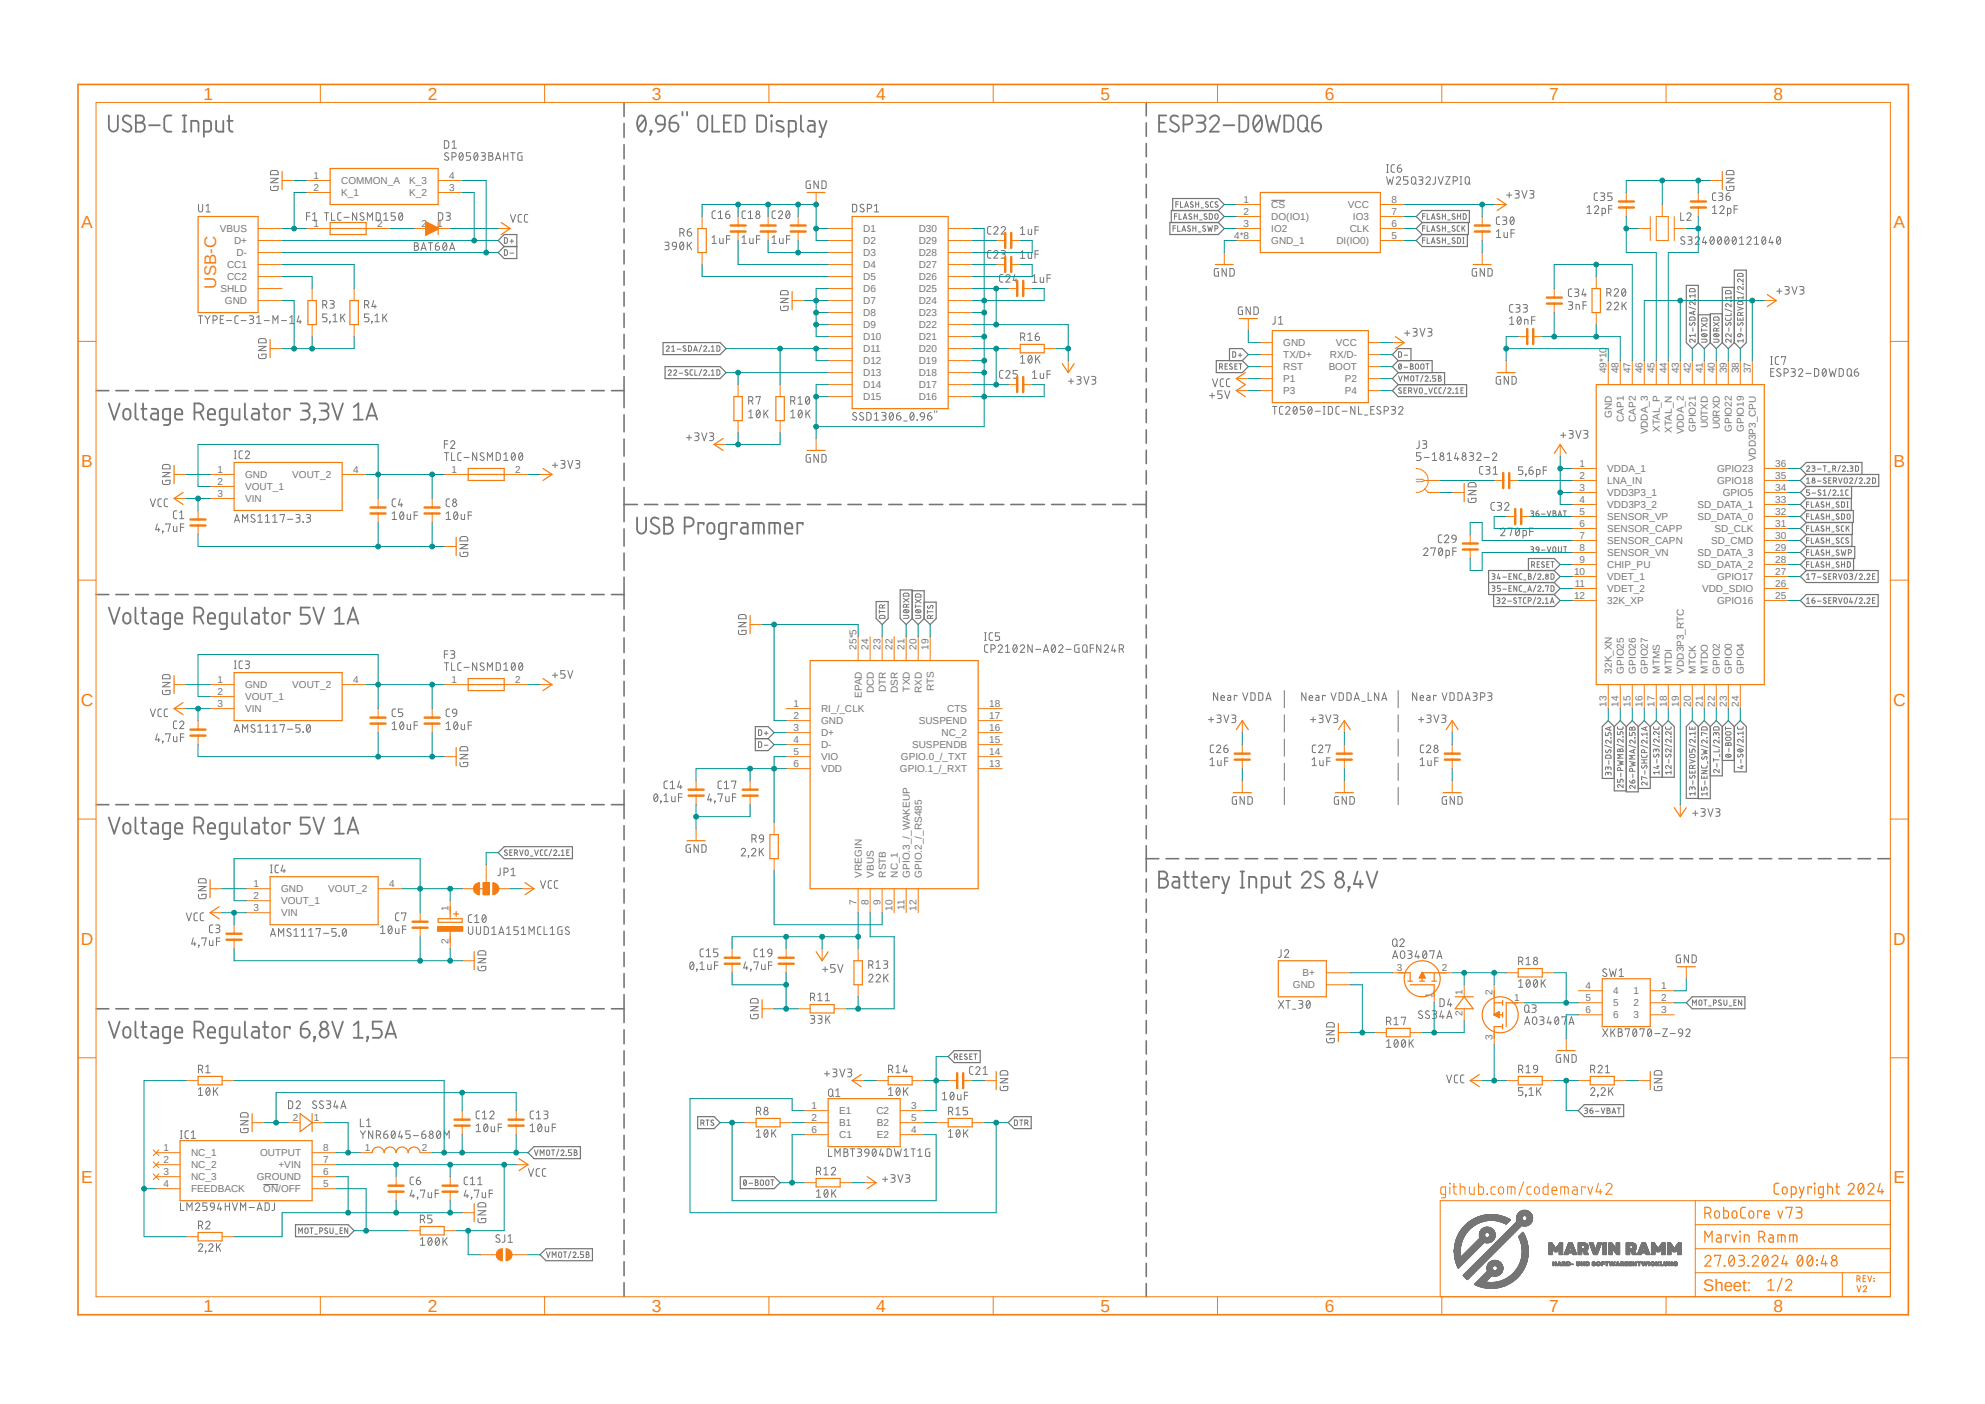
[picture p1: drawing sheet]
<svg xmlns="http://www.w3.org/2000/svg" width="420mm" height="297mm" viewBox="0 0 420 297" stroke-linecap="round" stroke-linejoin="round" font-family="sans-serif">
<defs><g id="words">
<g font-size="3.7" fill="#f57c10">
<text x="43.1" y="21.1">1</text>
<text x="90.5" y="21.1">2</text>
<text x="137.9" y="21.1">3</text>
<text x="185.4" y="21.1">4</text>
<text x="232.8" y="21.1">5</text>
<text x="280.3" y="21.1">6</text>
<text x="327.7" y="21.1">7</text>
<text x="375.2" y="21.1">8</text>
<text x="17.2" y="48.3">A</text>
<text x="400.6" y="48.3">A</text>
<text x="17.2" y="98.8">B</text>
<text x="400.6" y="98.8">B</text>
<text x="17.1" y="149.3">C</text>
<text x="400.6" y="149.3">C</text>
<text x="17.1" y="199.9">D</text>
<text x="400.6" y="199.9">D</text>
<text x="17.2" y="250.4">E</text>
<text x="400.6" y="250.4">E</text>
<text x="43.1" y="277.5">1</text>
<text x="90.5" y="277.5">2</text>
<text x="137.9" y="277.5">3</text>
<text x="185.4" y="277.5">4</text>
<text x="232.8" y="277.5">5</text>
<text x="280.3" y="277.5">6</text>
<text x="327.7" y="277.5">7</text>
<text x="375.2" y="277.5">8</text>
</g>
<g font-size="3.6" fill="#f57c10">
<text x="45.7" y="61" transform="rotate(-90 45.7 61)">USB-C</text>
<text x="360.3" y="273.2">Sheet:</text>
</g>
<g font-size="2.1" fill="#757575">
<text x="66.3" y="37.8">1</text>
<text x="66.3" y="40.4">2</text>
<text x="72.2" y="38.9">COMMON_A</text>
<text x="72.2" y="41.5">K_1</text>
<text x="86.6" y="41.5">K_2</text>
<text x="86.6" y="38.9">K_3</text>
<text x="95" y="40.4">3</text>
<text x="95" y="37.8">4</text>
<text x="66.3" y="48">1</text>
<text x="79.8" y="48">2</text>
<text x="89.2" y="48">2</text>
<text x="92.5" y="48">1</text>
<text x="263.1" y="42.9">1</text>
<text x="263.1" y="45.4">2</text>
<text x="263.1" y="48">3</text>
<text x="269" y="44">CS</text>
<text x="269" y="46.6">DO(IO1)</text>
<text x="285.2" y="44">VCC</text>
<text x="286.3" y="46.6">IO3</text>
<text x="294.4" y="42.9">8</text>
<text x="294.4" y="45.4">7</text>
<text x="294.4" y="48">6</text>
<text x="46.5" y="49.1">VBUS</text>
<text x="49.5" y="51.6">D+</text>
<text x="182.6" y="49.1">D1</text>
<text x="182.6" y="51.6">D2</text>
<text x="194.4" y="51.6">D29</text>
<text x="194.4" y="49.1">D30</text>
<text x="261.1" y="50.5">4*8</text>
<text x="269" y="49.1">IO2</text>
<text x="269" y="51.6">GND_1</text>
<text x="282.7" y="51.6">DI(IO0)</text>
<text x="285.6" y="49.1">CLK</text>
<text x="294.4" y="50.5">5</text>
<text x="48" y="59.3">CC2</text>
<text x="48" y="56.7">CC1</text>
<text x="50" y="54.2">D-</text>
<text x="182.6" y="54.2">D3</text>
<text x="182.6" y="56.7">D4</text>
<text x="182.6" y="59.3">D5</text>
<text x="194.4" y="59.3">D26</text>
<text x="194.4" y="56.7">D27</text>
<text x="194.4" y="54.2">D28</text>
<text x="46.7" y="61.8">SHLD</text>
<text x="47.6" y="64.3">GND</text>
<text x="182.6" y="61.8">D6</text>
<text x="182.6" y="64.3">D7</text>
<text x="194.4" y="64.3">D24</text>
<text x="194.4" y="61.8">D25</text>
<text x="182.6" y="66.9">D8</text>
<text x="182.6" y="69.4">D9</text>
<text x="182.6" y="72">D10</text>
<text x="194.4" y="72">D21</text>
<text x="194.4" y="69.4">D22</text>
<text x="194.4" y="66.9">D23</text>
<text x="182.6" y="74.5">D11</text>
<text x="182.6" y="77">D12</text>
<text x="194.4" y="77">D19</text>
<text x="194.4" y="74.5">D20</text>
<text x="271.5" y="73.2">GND</text>
<text x="271.5" y="75.8">TX/D+</text>
<text x="281.4" y="75.8">RX/D-</text>
<text x="282.7" y="73.2">VCC</text>
<text x="182.6" y="79.6">D13</text>
<text x="182.6" y="82.1">D14</text>
<text x="194.4" y="82.1">D17</text>
<text x="194.4" y="79.6">D18</text>
<text x="271.5" y="78.3">RST</text>
<text x="271.5" y="80.9">P1</text>
<text x="271.5" y="83.4">P3</text>
<text x="281.1" y="78.3">BOOT</text>
<text x="284.6" y="80.9">P2</text>
<text x="284.6" y="83.4">P4</text>
<text x="339.9" y="79" transform="rotate(-90 339.9 79)">49*10</text>
<text x="342.5" y="79" transform="rotate(-90 342.5 79)">48</text>
<text x="345" y="79" transform="rotate(-90 345 79)">47</text>
<text x="347.6" y="79" transform="rotate(-90 347.6 79)">46</text>
<text x="350.1" y="79" transform="rotate(-90 350.1 79)">45</text>
<text x="352.6" y="79" transform="rotate(-90 352.6 79)">44</text>
<text x="355.2" y="79" transform="rotate(-90 355.2 79)">43</text>
<text x="357.7" y="79" transform="rotate(-90 357.7 79)">42</text>
<text x="360.3" y="79" transform="rotate(-90 360.3 79)">41</text>
<text x="362.8" y="79" transform="rotate(-90 362.8 79)">40</text>
<text x="365.3" y="79" transform="rotate(-90 365.3 79)">39</text>
<text x="367.9" y="79" transform="rotate(-90 367.9 79)">38</text>
<text x="370.4" y="79" transform="rotate(-90 370.4 79)">37</text>
<text x="182.6" y="84.7">D15</text>
<text x="194.4" y="84.7">D16</text>
<text x="341" y="88.4" transform="rotate(-90 341 88.4)">GND</text>
<text x="343.6" y="89.2" transform="rotate(-90 343.6 89.2)">CAP1</text>
<text x="346.1" y="89.2" transform="rotate(-90 346.1 89.2)">CAP2</text>
<text x="348.7" y="91.9" transform="rotate(-90 348.7 91.9)">VDDA_3</text>
<text x="351.2" y="91.4" transform="rotate(-90 351.2 91.4)">XTAL_P</text>
<text x="353.7" y="91.5" transform="rotate(-90 353.7 91.5)">XTAL_N</text>
<text x="356.3" y="91.9" transform="rotate(-90 356.3 91.9)">VDDA_2</text>
<text x="358.8" y="91.4" transform="rotate(-90 358.8 91.4)">GPIO21</text>
<text x="361.4" y="90.6" transform="rotate(-90 361.4 90.6)">U0TXD</text>
<text x="363.9" y="90.8" transform="rotate(-90 363.9 90.8)">U0RXD</text>
<text x="366.4" y="91.4" transform="rotate(-90 366.4 91.4)">GPIO22</text>
<text x="369" y="91.4" transform="rotate(-90 369 91.4)">GPIO19</text>
<text x="46" y="100">1</text>
<text x="51.9" y="101.1">GND</text>
<text x="61.8" y="101.1">VOUT_2</text>
<text x="74.7" y="100">4</text>
<text x="95.5" y="100">1</text>
<text x="109" y="100">2</text>
<text x="334.2" y="98.8">1</text>
<text x="334.2" y="101.3">2</text>
<text x="340.1" y="99.9">VDDA_1</text>
<text x="363.3" y="99.9">GPIO23</text>
<text x="371.5" y="97.6" transform="rotate(-90 371.5 97.6)">VDD3P3_CPU</text>
<text x="375.6" y="98.8">36</text>
<text x="375.6" y="101.3">35</text>
<text x="46" y="102.6">2</text>
<text x="46" y="105.1">3</text>
<text x="51.9" y="103.7">VOUT_1</text>
<text x="51.9" y="106.2">VIN</text>
<text x="334.2" y="103.8">3</text>
<text x="334.2" y="106.4">4</text>
<text x="340.1" y="102.4">LNA_IN</text>
<text x="340.1" y="104.9">VDD3P3_1</text>
<text x="340.1" y="107.5">VDD3P3_2</text>
<text x="359.2" y="107.5">SD_DATA_1</text>
<text x="363.3" y="102.4">GPIO18</text>
<text x="364.5" y="104.9">GPIO5</text>
<text x="375.6" y="103.8">34</text>
<text x="375.6" y="106.4">33</text>
<text x="334.2" y="108.9">5</text>
<text x="334.2" y="111.5">6</text>
<text x="340.1" y="110">SENSOR_VP</text>
<text x="340.1" y="112.6">SENSOR_CAPP</text>
<text x="359.2" y="110">SD_DATA_0</text>
<text x="362.8" y="112.6">SD_CLK</text>
<text x="375.6" y="108.9">32</text>
<text x="375.6" y="111.5">31</text>
<text x="334.2" y="114">7</text>
<text x="334.2" y="116.5">8</text>
<text x="334.2" y="119.1">9</text>
<text x="340.1" y="115.1">SENSOR_CAPN</text>
<text x="340.1" y="117.6">SENSOR_VN</text>
<text x="359.2" y="117.6">SD_DATA_3</text>
<text x="362" y="115.1">SD_CMD</text>
<text x="375.6" y="114">30</text>
<text x="375.6" y="116.5">29</text>
<text x="375.6" y="119.1">28</text>
<text x="333" y="121.6">10</text>
<text x="333.2" y="124.2">11</text>
<text x="340.1" y="120.2">CHIP_PU</text>
<text x="340.1" y="122.7">VDET_1</text>
<text x="340.1" y="125.3">VDET_2</text>
<text x="359.2" y="120.2">SD_DATA_2</text>
<text x="360.1" y="125.3">VDD_SDIO</text>
<text x="363.3" y="122.7">GPIO17</text>
<text x="375.6" y="121.6">27</text>
<text x="375.6" y="124.2">26</text>
<text x="333" y="126.7">12</text>
<text x="340.1" y="127.8">32K_XP</text>
<text x="363.3" y="127.8">GPIO16</text>
<text x="375.6" y="126.7">25</text>
<text x="181.2" y="137.4" transform="rotate(-90 181.2 137.4)">25*5</text>
<text x="183.8" y="137.4" transform="rotate(-90 183.8 137.4)">24</text>
<text x="186.3" y="137.4" transform="rotate(-90 186.3 137.4)">23</text>
<text x="188.8" y="137.4" transform="rotate(-90 188.8 137.4)">22</text>
<text x="191.4" y="137.4" transform="rotate(-90 191.4 137.4)">21</text>
<text x="193.9" y="137.4" transform="rotate(-90 193.9 137.4)">20</text>
<text x="196.5" y="137.4" transform="rotate(-90 196.5 137.4)">19</text>
<text x="341" y="142.5" transform="rotate(-90 341 142.5)">32K_XN</text>
<text x="343.6" y="142.5" transform="rotate(-90 343.6 142.5)">GPIO25</text>
<text x="346.1" y="142.5" transform="rotate(-90 346.1 142.5)">GPIO26</text>
<text x="348.7" y="142.5" transform="rotate(-90 348.7 142.5)">GPIO27</text>
<text x="351.2" y="142.5" transform="rotate(-90 351.2 142.5)">MTMS</text>
<text x="353.7" y="142.5" transform="rotate(-90 353.7 142.5)">MTDI</text>
<text x="356.3" y="142.5" transform="rotate(-90 356.3 142.5)">VDD3P3_RTC</text>
<text x="358.8" y="142.5" transform="rotate(-90 358.8 142.5)">MTCK</text>
<text x="361.4" y="142.5" transform="rotate(-90 361.4 142.5)">MTDO</text>
<text x="363.9" y="142.5" transform="rotate(-90 363.9 142.5)">GPIO2</text>
<text x="366.4" y="142.5" transform="rotate(-90 366.4 142.5)">GPIO0</text>
<text x="369" y="142.5" transform="rotate(-90 369 142.5)">GPIO4</text>
<text x="46" y="144.5">1</text>
<text x="46" y="147">2</text>
<text x="46" y="149.6">3</text>
<text x="51.9" y="145.6">GND</text>
<text x="51.9" y="148.1">VOUT_1</text>
<text x="61.8" y="145.6">VOUT_2</text>
<text x="74.7" y="144.5">4</text>
<text x="95.5" y="144.5">1</text>
<text x="109" y="144.5">2</text>
<text x="167.9" y="149.6">1</text>
<text x="182.3" y="147.7" transform="rotate(-90 182.3 147.7)">EPAD</text>
<text x="184.9" y="146.6" transform="rotate(-90 184.9 146.6)">DCD</text>
<text x="187.4" y="146.4" transform="rotate(-90 187.4 146.4)">DTR</text>
<text x="189.9" y="146.6" transform="rotate(-90 189.9 146.6)">DSR</text>
<text x="192.5" y="146.3" transform="rotate(-90 192.5 146.3)">TXD</text>
<text x="195" y="146.6" transform="rotate(-90 195 146.6)">RXD</text>
<text x="197.6" y="146.3" transform="rotate(-90 197.6 146.3)">RTS</text>
<text x="209.3" y="149.6">18</text>
<text x="339.9" y="149.5" transform="rotate(-90 339.9 149.5)">13</text>
<text x="342.5" y="149.5" transform="rotate(-90 342.5 149.5)">14</text>
<text x="345" y="149.5" transform="rotate(-90 345 149.5)">15</text>
<text x="347.6" y="149.5" transform="rotate(-90 347.6 149.5)">16</text>
<text x="350.1" y="149.5" transform="rotate(-90 350.1 149.5)">17</text>
<text x="352.6" y="149.5" transform="rotate(-90 352.6 149.5)">18</text>
<text x="355.2" y="149.5" transform="rotate(-90 355.2 149.5)">19</text>
<text x="357.7" y="149.5" transform="rotate(-90 357.7 149.5)">20</text>
<text x="360.3" y="149.5" transform="rotate(-90 360.3 149.5)">21</text>
<text x="362.8" y="149.5" transform="rotate(-90 362.8 149.5)">22</text>
<text x="365.3" y="149.5" transform="rotate(-90 365.3 149.5)">23</text>
<text x="367.9" y="149.5" transform="rotate(-90 367.9 149.5)">24</text>
<text x="51.9" y="150.7">VIN</text>
<text x="167.9" y="152.1">2</text>
<text x="167.9" y="154.6">3</text>
<text x="173.7" y="150.7">RI_/_CLK</text>
<text x="173.7" y="153.2">GND</text>
<text x="173.7" y="155.7">D+</text>
<text x="194.4" y="153.2">SUSPEND</text>
<text x="199.2" y="155.7">NC_2</text>
<text x="200.4" y="150.7">CTS</text>
<text x="209.3" y="152.1">17</text>
<text x="209.3" y="154.6">16</text>
<text x="167.9" y="157.2">4</text>
<text x="167.9" y="159.7">5</text>
<text x="173.7" y="158.3">D-</text>
<text x="173.7" y="160.8">VIO</text>
<text x="190.6" y="160.8">GPIO.0_/_TXT</text>
<text x="193" y="158.3">SUSPENDB</text>
<text x="209.3" y="157.2">15</text>
<text x="209.3" y="159.7">14</text>
<text x="167.9" y="162.3">6</text>
<text x="173.7" y="163.4">VDD</text>
<text x="190.4" y="163.4">GPIO.1_/_RXT</text>
<text x="209.3" y="162.3">13</text>
<text x="182.3" y="185.7" transform="rotate(-90 182.3 185.7)">VREGIN</text>
<text x="184.9" y="185.7" transform="rotate(-90 184.9 185.7)">VBUS</text>
<text x="187.4" y="185.7" transform="rotate(-90 187.4 185.7)">RSTB</text>
<text x="189.9" y="185.7" transform="rotate(-90 189.9 185.7)">NC_1</text>
<text x="192.5" y="185.7" transform="rotate(-90 192.5 185.7)">GPIO.3_/_WAKEUP</text>
<text x="195" y="185.7" transform="rotate(-90 195 185.7)">GPIO.2_/_RS485</text>
<text x="53.6" y="187.6">1</text>
<text x="53.6" y="190.2">2</text>
<text x="59.5" y="188.8">GND</text>
<text x="59.5" y="191.3">VOUT_1</text>
<text x="69.5" y="188.8">VOUT_2</text>
<text x="82.3" y="187.6">4</text>
<text x="181.2" y="191.5" transform="rotate(-90 181.2 191.5)">7</text>
<text x="183.8" y="191.5" transform="rotate(-90 183.8 191.5)">8</text>
<text x="186.3" y="191.5" transform="rotate(-90 186.3 191.5)">9</text>
<text x="53.6" y="192.7">3</text>
<text x="59.5" y="193.8">VIN</text>
<text x="94.9" y="192.7" transform="rotate(-90 94.9 192.7)">1</text>
<text x="188.8" y="192.7" transform="rotate(-90 188.8 192.7)">10</text>
<text x="191.4" y="192.5" transform="rotate(-90 191.4 192.5)">11</text>
<text x="193.9" y="192.7" transform="rotate(-90 193.9 192.7)">12</text>
<text x="94.9" y="199.7" transform="rotate(-90 94.9 199.7)">2</text>
<text x="273.6" y="209.1">GND</text>
<text x="275.6" y="206.5">B+</text>
<text x="295.6" y="205.4">3</text>
<text x="305.1" y="205.4">2</text>
<text x="335.5" y="209.2">4</text>
<text x="351.5" y="209.2">1</text>
<text x="303.1" y="211.1" transform="rotate(-90 303.1 211.1)">1</text>
<text x="309.5" y="214.9" transform="rotate(-90 309.5 214.9)">2</text>
<text x="309.5" y="210.5" transform="rotate(-90 309.5 210.5)">1</text>
<text x="315.8" y="210.5" transform="rotate(-90 315.8 210.5)">2</text>
<text x="320.3" y="211.8">1</text>
<text x="335.5" y="211.8">5</text>
<text x="335.5" y="214.3">6</text>
<text x="341.3" y="210.4">4</text>
<text x="341.3" y="212.9">5</text>
<text x="341.3" y="215.4">6</text>
<text x="345.7" y="210.4">1</text>
<text x="345.7" y="212.9">2</text>
<text x="345.7" y="215.4">3</text>
<text x="351.5" y="211.8">2</text>
<text x="351.5" y="214.3">3</text>
<text x="315.8" y="220" transform="rotate(-90 315.8 220)">3</text>
<text x="61.9" y="237.2">2</text>
<text x="66.4" y="237.2">1</text>
<text x="171.7" y="234.6">1</text>
<text x="171.7" y="237.2">2</text>
<text x="171.7" y="239.7">6</text>
<text x="177.5" y="235.7">E1</text>
<text x="177.5" y="238.3">B1</text>
<text x="185.4" y="235.7">C2</text>
<text x="185.5" y="238.3">B2</text>
<text x="192.8" y="234.6">3</text>
<text x="192.8" y="237.2">5</text>
<text x="192.8" y="239.7">4</text>
<text x="34.6" y="243.5">1</text>
<text x="40.4" y="244.6">NC_1</text>
<text x="55" y="244.6">OUTPUT</text>
<text x="68.4" y="243.5">8</text>
<text x="77.2" y="243.5">1</text>
<text x="89.2" y="243.5">2</text>
<text x="177.5" y="240.8">C1</text>
<text x="185.5" y="240.8">E2</text>
<text x="34.6" y="246">2</text>
<text x="34.6" y="248.6">3</text>
<text x="34.6" y="251.1">4</text>
<text x="40.4" y="247.1">NC_2</text>
<text x="40.4" y="249.7">NC_3</text>
<text x="54.3" y="249.7">GROUND</text>
<text x="58.9" y="247.1">+VIN</text>
<text x="68.4" y="246">7</text>
<text x="68.4" y="248.6">6</text>
<text x="68.4" y="251.1">5</text>
<text x="40.4" y="252.2">FEEDBACK</text>
<text x="55.7" y="252.2">ON/OFF</text>
</g>
</g></defs>
<path d="M16 17.5l388.2 261.2M404.2 17.5l-388.2 261.2" fill="none" stroke="#fff" stroke-width=".21"/>
<g fill="none" stroke="#757575" stroke-width=".21">
<path d="M57.2 39.4l.2 .9h1.1l.3-.2v-.7h-.8v.3M57.2 37.7h1.6l-1.6 1h1.6M57.3 36.3a1.3 1.3 0 0 1 1.3-.2l.2 .2v.7h-1.6zM94 29.8h.7l.2 .2 .1 .9-.3 .4-.7 .1zM94.9 32.4l-.2-.1a.37 .37 0 0 0-.6 .2 .37 .37 0 0 0 .2 .5l.6 .4v.3a.6 .6 0 0 1-.9 0M95.6 33.2h.5a.45 .45 0 0 0 .4-.5 .45 .45 0 0 0-.4-.4h-.5v1.6M95.7 31.4h.9M95.7 30.1l.4-.3v1.6M97.4 32.3h.2a.98 .98 0 0 1 0 1.6 1.02 1.02 0 0 1-.2-1.6zM97.9 32.6l-.7 1M99.6 32.3h-.9v.7h.5a.46 .46 0 0 1 .4 .5 .46 .46 0 0 1-.4 .4h-.5M100.5 32.3h.2a.93 .93 0 0 1 0 1.6 1.06 1.06 0 0 1-.2-1.6z"/>
<path d="M101 32.6l-.7 1M101.8 32.3h.7a.37 .37 0 0 1 .2 .4 .37 .37 0 0 1-.3 .3h-.4M102.2 33a.45 .45 0 0 1 .5 .5 .45 .45 0 0 1-.5 .4h-.4M103.4 32.3l.8 .2v.4l-.3 .1a.45 .45 0 0 1 .4 .4 .45 .45 0 0 1-.2 .5h-.7zM103.4 33h.5M104.8 33.9l.6-1.6 .5 1.6M105 33.5h.8M106.6 33h.8M106.6 32.3v1.6M107.4 32.3v1.6M108 32.3h1M108.5 32.3v1.6"/>
<path d="M110.4 32.3l-.8 .2v1.1l.1 .3h.7v-.9h-.2M171.4 38.3l-.8 .1v1.1l.1 .3 .7 .1v-.9h-.2M173.1 38.3v1.6l-.9-1.6v1.6M173.9 38.3h.7a1.3 1.3 0 0 1 .2 1.4l-.2 .1-.7 .1zM293.4 37.4l.4 1.6 .3-1.1 .4 1.1 .3-1.6M293.4 36.4h.4M293.4 34.8h.4M293.6 34.8v1.6M295.1 34.8l-.5 .1-.3 .3 .1 1.1 .7 .1M295.4 37.7a.44 .44 0 0 1 .7-.3 .44 .44 0 0 1 .1 .7l-.8 .9h.9M295.7 35.6h.7a.46 .46 0 0 1-.1 .8 .46 .46 0 0 1-.6-.4zM296.4 34.8a.72 .72 0 0 0-.7 .8"/>
<path d="M297.9 37.4h-.9v.7h.5a.45 .45 0 0 1 .4 .4 .45 .45 0 0 1-.4 .5h-.5M298.7 37.6a.46 .46 0 0 1 .5-.2 .46 .46 0 0 1 .4 .4v.7a.47 .47 0 0 1-.5 .5 .47 .47 0 0 1-.5-.5zM299.3 38.7l.4 .3M300.2 37.4h.7a.37 .37 0 0 1 .2 .4 .37 .37 0 0 1-.4 .3h-.3M300.6 38.1a.46 .46 0 0 1 .4 .3 .46 .46 0 0 1-.1 .5l-.7 .1M301.7 37.7a.46 .46 0 0 1 .7-.3 .46 .46 0 0 1 .1 .7l-.8 .9h.9M303.7 37.4v1.3l-.2 .2-.4 .1M304.3 37.4l.5 1.6 .6-1.6M305.9 37.4h.9l-.9 1.6h.9M307.5 38.3h.4a.45 .45 0 0 0 .5-.4 .45 .45 0 0 0-.3-.5h-.6v1.6M308.9 39h.4M308.9 37.4h.4"/>
<path d="M309.1 37.4v1.6M310 37.6a.46 .46 0 0 1 .5-.2 .46 .46 0 0 1 .4 .4v.7a.45 .45 0 0 1-.4 .5 .45 .45 0 0 1-.5-.5zM310.7 38.7l.4 .3M365.3 39.4l.1 .9h1.1l.3-.2 .1-.7h-.9v.3M365.3 37.7h1.6l-1.6 1h1.6M365.3 36.3a1.25 1.25 0 0 1 1.5 0l.1 .7h-1.6zM42 43.2v1.2a.45 .45 0 0 0 .4 .4 .45 .45 0 0 0 .5-.4v-1.2M43.6 43.6l.4-.4v1.6M43.6 44.8h.9M64.9 45.7h.7M65.6 45h-.7v1.6M66.1 46.6h1"/>
<path d="M66.1 45.3l.5-.3v1.6M68.7 45h.9M69.1 45v1.6M70.1 45v1.6h.8M72.2 45h-.6l-.1 .3v1.1l.7 .2M72.8 46h1.1M75.5 45v1.6l-.9-1.6v1.6M77 45.1l-.2-.1a.39 .39 0 0 0-.6 .2 .39 .39 0 0 0 .2 .5l.5 .2a.37 .37 0 0 1 .1 .4 .37 .37 0 0 1-.3 .3l-.5-.2M77.7 46.6v-1.6l.6 .9 .5-.9v1.6M79.6 45h.7a1.3 1.3 0 0 1 .1 1.4l-.1 .2h-.7zM81.2 46.6h.9M81.2 45.3l.5-.3v1.6"/>
<path d="M83.7 45h-.9v.7h.5a.46 .46 0 0 1 .4 .5 .46 .46 0 0 1-.4 .4h-.5M84.6 45h.2a.98 .98 0 0 1 0 1.6 1.02 1.02 0 0 1-.2-1.6zM85.1 45.3l-.7 1M87.7 51.4h.4a.34 .34 0 0 1 .3 .5l-.3 .2a.45 .45 0 0 1 .5 .3 .45 .45 0 0 1-.3 .5l-.6 .1zM87.7 52.1h.4M89.1 53l.5-1.6 .6 1.6M89.2 52.5h.8M90.6 51.4h.9M91.1 51.4v1.6M92.1 52.1h.7a.47 .47 0 0 1 .1 .7 .47 .47 0 0 1-.7-.1zM92.8 45h.6l.2 .2 .1 .9-.3 .5h-.6zM92.8 51.4a.72 .72 0 0 0-.7 .7"/>
<path d="M93.9 51.4h.2a.93 .93 0 0 1 0 1.6 .98 .98 0 0 1-.2-1.6zM94.4 45h.7a.37 .37 0 0 1 .2 .5 .37 .37 0 0 1-.4 .2h-.3M94.5 51.7l-.7 .9M94.8 45.7a.46 .46 0 0 1 .5 .4 .46 .46 0 0 1-.2 .5h-.7M95.1 53l.6-1.6 .5 1.6M95.2 52.5h.9M106.7 50.3l.6 .2 .1 .6-.2 .3-.5 .1zM106.7 52.8l.6 .2 .1 .7-.2 .3h-.5zM107.9 51h.8M107.9 53.6h.8M108 45.4l.5 1.6 .6-1.6M108.3 50.6v.8"/>
<path d="M110.4 45.4h-.5l-.3 .3 .1 1.1 .7 .2M111.7 45.4h-.6l-.1 .3v1.1l.7 .2M140.7 51.2l.7 .1a.37 .37 0 0 1 .1 .4 .37 .37 0 0 1-.3 .2h-.4M141.1 51.9a.45 .45 0 0 1 .5 .5 .45 .45 0 0 1-.5 .4h-.4M142.3 51.4a.46 .46 0 0 1 .5-.2 .46 .46 0 0 1 .3 .4v.5h-.5l-.3-.2zM143.1 52.1a.72 .72 0 0 1-.7 .7M143.8 49.2h.5a.44 .44 0 0 0 .4-.6l-.4-.3h-.5v1.7M144.1 51.3l.1-.1a.93 .93 0 0 1 0 1.6 .98 .98 0 0 1-.1-1.5zM144.4 49.2l.4 .8M144.6 51.6l-.7 .9M145.4 49.1h.6a.46 .46 0 0 1 .3 .5 .46 .46 0 0 1-.4 .4 .46 .46 0 0 1-.5-.5zM145.4 51.2v1.6"/>
<path d="M145.8 51.9l.5 .9M146.1 48.3a.72 .72 0 0 0-.7 .8M146.3 51.2l-.9 1M150.7 50.2l.4-.3v1.6M150.7 51.5h.9M151.4 44.6l-.5 .1-.2 .3v1.1l.7 .1M152 46.2h.9M152 45l.4-.4v1.6M152.3 50.4v1l.2 .1h.5v-1.1M153.5 45.3h.6a.44 .44 0 0 1 .3 .7 .44 .44 0 0 1-.8 0zM153.7 50.6h.7M154.3 44.6a.72 .72 0 0 0-.8 .7"/>
<path d="M154.4 49.9h-.7v1.6M157 51.5h.9M157 50.2l.4-.3v1.6M157.7 44.6l-.5 .1-.2 .3 .1 1.1 .6 .1M158.3 45l.5-.4v1.6M158.3 46.2h1M158.6 50.4v1l.3 .1h.4v-1.1M160.1 50.6h.7M160.8 49.9h-.7v1.6M163.4 51.5h.9M163.4 50.2l.4-.3v1.6M164.1 44.6l-.5 .1-.2 .3v1.1l.7 .1"/>
<path d="M164.7 45a.45 .45 0 0 1 .6-.4 .45 .45 0 0 1 .1 .7l-.7 .9h.9M164.9 50.4v.8l.3 .3h.5v-1.1M166.4 50.6h.7M166.5 44.7l.2-.1a.98 .98 0 0 1 0 1.6 1.02 1.02 0 0 1-.2-1.5zM167 45l-.7 .9M167.1 49.9h-.7v1.6M180.4 43.2l.7 .1a1.3 1.3 0 0 1 .1 1.3l-.1 .2h-.7zM182.8 43.3l-.3-.1a.39 .39 0 0 0-.5 .2 .39 .39 0 0 0 .2 .5l.5 .3a.37 .37 0 0 1 .1 .4 .37 .37 0 0 1-.3 .2l-.6-.2M183.5 44.1h.5a.45 .45 0 0 0 .4-.3 .45 .45 0 0 0-.2-.5l-.7-.1v1.6M185 43.6l.5-.4v1.6M185 44.8h.9M209.7 53h-.6l-.1 .3v1.1l.7 .2"/>
<path d="M209.7 47.9l-.6 .1-.1 .3v1.1l.7 .1M210.3 53.3a.44 .44 0 0 1 .6-.3 .44 .44 0 0 1 .1 .7l-.7 .9h.9M210.3 48.3a.44 .44 0 0 1 .6-.4 .44 .44 0 0 1 .1 .7l-.7 .9h.9M211.8 53h.8a.37 .37 0 0 1 .1 .5 .37 .37 0 0 1-.4 .2h-.3M211.8 48.3a.44 .44 0 0 1 .7-.4 .44 .44 0 0 1 .1 .7l-.8 .9h.9M212.2 58.1h-.5l-.2 .3v1.1l.7 .2M212.3 53.7a.46 .46 0 0 1 .4 .4 .46 .46 0 0 1-.2 .5h-.7M212.8 58.4a.44 .44 0 0 1 .6-.3 .44 .44 0 0 1 .2 .7l-.8 .9h.9M214.7 58.1l-.3 1.2h.9M215 59v.7M215.9 48.3l.5-.3v1.6M215.9 53.4l.5-.4v1.7"/>
<path d="M215.9 54.7h.9M215.9 49.6h.9M217.6 53.6v.9l.1 .2h.6v-1.1M217.6 48.5v.9l.2 .2h.5v-1.1M218.5 58.5l.4-.4v1.6M218.5 59.7h.9M219 53.8h.7M219 48.7h.7M219.7 48h-.7v1.6M219.7 53h-.7v1.7M220.1 58.7v.9l.1 .1h.6v-1M221.5 58.8h.7"/>
<path d="M222.2 58.1h-.7v1.6M248.2 48.3h.5M248.5 45.7h.5M248.7 47.8h-.5v1.1M248.8 43.2h.5M249 45.2h-.5v1.2M249.2 47.8v1.1h.5M249.3 42.7h-.5v1.2M249.5 45.2v1.2h.5M249.8 42.7v1.2h.5M250.1 48.9l.4-1.1 .4 1.1M250.2 48.6h.5"/>
<path d="M250.4 46.4l.3-1.2 .4 1.2M250.4 46.1h.6M250.7 43.9l.3-1.2 .5 1.2M250.8 43.6h.5M251.8 47.8h-.3l-.2 .2 .1 .3 .5 .2v.3l-.3 .1-.4-.1M252.1 45.3l-.3-.1-.3 .3 .6 .5v.3l-.2 .1-.4-.2M252.4 48.3h.6M252.4 47.8v1.1M252.4 42.8l-.3-.1-.2 .1v.3l.5 .3v.3l-.2 .2-.4-.2M252.7 45.7h.6M252.7 45.2v1.2M253 43.2h.6"/>
<path d="M253 42.7v1.2M253 47.8v1.1M253.3 45.2v1.2M253.5 49.1h.5M253.6 42.7v1.2M253.8 46.5h.5M254.1 44h.5M255 47.8h-.3l-.2 .2 .1 .3 .5 .2v.3l-.3 .1-.3-.1M255.3 45.3l-.3-.1-.2 .3 .1 .2 .5 .3v.3l-.3 .1-.4-.2M255.5 47.8l.3 1.1 .2-.8 .3 .8 .2-1.1M255.6 42.8l-.3-.1-.2 .2 .1 .3 .5 .2v.3l-.3 .2-.4-.2M255.9 45.2l.6 .2v.7l-.1 .3h-.5z"/>
<path d="M256.7 42.7l-.5 .1-.1 .1 .1 .8 .5 .2M257 48.4l.6-.1 .1-.2-.1-.3h-.6v1.1M257.2 45.3a.34 .34 0 0 1 .5 .3v.5a.34 .34 0 0 1-.3 .3 .34 .34 0 0 1-.4-.3zM257.6 42.8l-.3-.1-.2 .2 .1 .3 .5 .2v.3l-.3 .2-.4-.2M257.8 56.8h-.5l-.3 .2-.1 1 .2 .4h.7v-.9h-.2M259.5 56.8v1.6l-.9-1.6v1.6M260.2 56.8l.7 .1 .2 .1 .1 1-.3 .4h-.7zM269 42.4h2.9M301 50.8h.5M301 45.7h.5M301 48.3h.5M301.5 45.2h-.5v1.2"/>
<path d="M301.5 47.8h-.5v1.1M301.5 50.3h-.5v1.2M302 45.2v1.2h.5M302 47.8v1.1h.5M302 50.3v1.2h.5M302.9 46.4l.3-1.2 .4 1.2M302.9 48.9l.3-1.1 .4 1.1M302.9 51.5l.3-1.2 .4 1.2M302.9 51.2h.6M302.9 48.6h.6M302.9 46.1h.6M304.6 45.3l-.3-.1-.3 .3 .2 .2 .4 .3v.3l-.2 .1-.4-.2"/>
<path d="M304.6 47.8h-.3l-.3 .2 .2 .3 .4 .2v.3l-.2 .1-.4-.1M304.6 50.4l-.3-.1-.3 .2 .2 .3 .4 .3v.3l-.2 .1-.4-.2M305.2 50.8h.6M305.2 45.7h.6M305.2 45.2v1.2M305.2 47.8v1.1M305.2 50.3v1.2M305.2 48.3h.6M305.8 45.2v1.2M305.8 47.8v1.1M305.8 50.3v1.2M306.3 49.1h.5"/>
<path d="M306.3 46.5h.5M306.3 51.6h.5M307.8 45.3l-.3-.1-.2 .3 .1 .2 .4 .3v.3l-.2 .1-.4-.2M307.8 47.8h-.3l-.2 .2 .1 .3 .4 .2v.3l-.2 .1-.4-.1M307.8 50.4l-.3-.1-.2 .2 .1 .3 .4 .3v.3l-.2 .1-.4-.2M308.4 50.3h.5l.1 .3-.1 .8-.5 .1zM308.4 45.7h.6M308.4 45.2v1.2M308.8 47.8h-.4l-.1 .2 .1 .8 .4 .1M309 45.2v1.2M309.3 47.8v1.1M309.5 50.3h.3"/>
<path d="M309.5 51.5h.3M309.6 45.2l.6 .2v.7l-.2 .3h-.4zM309.6 48.2l.4 .7M309.6 50.3v1.2M310 47.8l-.7 .7M312.4 56.8l-.7 .1-.2 .2v.9l.2 .4h.7v-.9h-.3M314.1 56.8v1.6l-.9-1.6v1.6M314.8 56.8l.7 .1a1.3 1.3 0 0 1 .2 1.3l-.2 .2h-.7zM316.6 49l.5-.4v1.6M316.6 50.2h.9M317.3 45.9h-.5l-.2 .3 .1 1.1 .6 .2M317.9 45.9h.6a.36 .36 0 0 1 .3 .3 .36 .36 0 0 1-.3 .4h-.4"/>
<path d="M318.2 49.1v.9l.3 .2h.4v-1.1M318.4 46.6l.2 .1a.46 .46 0 0 1 .2 .5 .46 .46 0 0 1-.4 .3h-.5M318.8 41.3h1.1M319.3 40.7v1.1M319.7 49.3h.7M319.7 45.9h.3a.98 .98 0 0 1 0 1.6 1.02 1.02 0 0 1-.3-1.6zM320.3 46.2l-.7 1M320.4 48.6h-.7v1.6M320.5 40.3h.8a.37 .37 0 0 1 .1 .5 .37 .37 0 0 1-.3 .2h-.4M321 41a.45 .45 0 0 1 .4 .5 .45 .45 0 0 1-.4 .4h-.5M322 40.3l.5 1.6 .6-1.6M323.7 40.3h.7a.37 .37 0 0 1 .2 .5 .37 .37 0 0 1-.4 .2h-.4"/>
<path d="M324.1 41a.46 .46 0 0 1 .4 .4 .46 .46 0 0 1-.1 .5h-.7M335.8 45.2h.9M335.8 43.9l.5-.4v1.7M337.4 43.9a.44 .44 0 0 1 .6-.4 .44 .44 0 0 1 .1 .7l-.7 1h.8M338 40.8l-.5 .1-.2 .2 .1 1.1 .6 .2M338.6 40.8h.6a.34 .34 0 0 1 .3 .5l-.2 .2h-.5M339 45.2h.4l.2-.2v-.8l-.6-.1v1.6M339.1 41.5a.45 .45 0 0 1 .4 .4 .45 .45 0 0 1-.2 .5h-.7M340.4 44.2h.7M341.1 40.8h-.9v.7h.5a.46 .46 0 0 1 .4 .5 .46 .46 0 0 1-.4 .4h-.5M341.1 43.5h-.7v1.7M355.6 45v1.6h.7"/>
<path d="M356.4 50.2l-.2-.1a.4 .4 0 0 0-.5 .1 .4 .4 0 0 0 .1 .6l.5 .2a.37 .37 0 0 1 .2 .4 .37 .37 0 0 1-.3 .3l-.6-.2M356.9 45.3a.44 .44 0 0 1 .6-.3 .44 .44 0 0 1 .2 .7l-.8 .9h.9M357.1 50.1h.7a.37 .37 0 0 1 .2 .4 .37 .37 0 0 1-.4 .3h-.3M357.5 50.8a.45 .45 0 0 1 .5 .4 .45 .45 0 0 1-.5 .5h-.4M358.7 50.4a.44 .44 0 0 1 .6-.3 .44 .44 0 0 1 .2 .7l-.8 .9h.9M360.6 50.1l-.4 1.2h.9M360.8 51v.7M362 50.1h.2a.93 .93 0 0 1 0 1.6 1.02 1.02 0 0 1-.2-1.6zM362.3 43.9l.5-.4v1.7M362.3 45.2h.9M362.6 50.4l-.7 .9M363.1 40.8l-.6 .1-.2 .2 .1 1.1 .7 .2"/>
<path d="M363.6 50.1h.2a.93 .93 0 0 1 0 1.6 1.02 1.02 0 0 1-.2-1.6zM363.6 40.8h.6a.36 .36 0 0 1 .3 .4 .36 .36 0 0 1-.3 .3h-.4M363.9 43.9a.44 .44 0 0 1 .6-.4 .44 .44 0 0 1 .2 .7l-.8 1h.9M364.1 41.5a.45 .45 0 0 1 .4 .5 .45 .45 0 0 1-.4 .4h-.5M364.2 50.4l-.8 .9M365.2 50.1h.2a.93 .93 0 0 1 0 1.6 1.02 1.02 0 0 1-.2-1.6zM365.2 41.5h.6a.46 .46 0 0 1 .3 .5 .46 .46 0 0 1-.5 .4 .46 .46 0 0 1-.4-.4zM365.5 45.2h.5l.2-.2-.1-.8-.6-.1v1.6M365.7 50.4l-.7 .9M365.9 40.8a.72 .72 0 0 0-.7 .7M366.7 50.1h.2a.98 .98 0 0 1 0 1.6 1.02 1.02 0 0 1-.2-1.6zM366.9 44.2h.7"/>
<path d="M367.3 50.4l-.7 .9M367.6 43.5h-.7v1.7M367.8 57.9h.8l.2 .6h-1.2zM368 51.7h.9M368 50.4l.5-.3v1.6M368.8 59v.6l-.6-.5a.33 .33 0 0 0-.6 .1 .33 .33 0 0 0 .3 .4M369.6 50.4a.45 .45 0 0 1 .7-.3 .45 .45 0 0 1 .1 .7l-.8 .9h.9M371.2 51.7h.9M371.2 50.4l.4-.3v1.6M373 50.1h.2a.93 .93 0 0 1 0 1.6 1.06 1.06 0 0 1-.2-1.6zM373.5 50.4l-.7 .9M374.6 50.1l-.3 1.2h.9"/>
<path d="M374.9 51v.7M376.1 50.1h.2a.93 .93 0 0 1 0 1.6 .98 .98 0 0 1-.2-1.6zM376.7 50.4l-.7 .9M42 66.8h.9M42.4 66.8v1.7M43.3 66.8l.6 .8M43.9 67.6v.9M44.4 66.8l-.5 .8M45.1 67.7h.4a.47 .47 0 0 0 .5-.4 .47 .47 0 0 0-.5-.5h-.4v1.7M46.6 67.6h.6M47.3 66.8h-.7v1.7h.7M47.9 67.8h1.1"/>
<path d="M50.4 66.8l-.5 .1-.2 .3v1.1l.7 .2M51 67.8h1.1M52.7 66.8h.6a.38 .38 0 0 1 .4 .4 .38 .38 0 0 1-.4 .4h-.3M53.2 67.6a.44 .44 0 0 1 .4 .6l-.4 .3h-.5M54.3 68.5h.9M54.3 67.2l.5-.4v1.7M54.7 74.9l.2 .9 1 .1 .4-.3v-.7h-.9v.3M54.7 73.3h1.6l-1.6 .9h1.6M54.7 71.8a1.3 1.3 0 0 1 1.4-.1l.2 .1v.7h-1.6zM55.9 67.8h1.1M57.7 68.5v-1.7l.6 .9 .5-.9v1.7M59.6 67.8h1"/>
<path d="M61.3 68.5h.9M61.3 67.2l.5-.4v1.7M63.2 66.8l-.3 1.3h.9M63.5 67.7v.8M68.3 64.5h.4a.46 .46 0 0 0 .4-.4 .46 .46 0 0 0-.1-.5h-.7v1.6M68.8 64.5l.4 .7M69.2 66.4h-.9v.8h.5a.45 .45 0 0 1 .4 .4 .45 .45 0 0 1-.4 .5h-.5M69.8 68v.1zM69.8 63.6h.7l.2 .4-.2 .3h-.5M69.8 68.1l-.1 .3M70.3 64.3a.45 .45 0 0 1 .4 .3 .45 .45 0 0 1-.2 .6h-.7M70.4 68.1h1"/>
<path d="M70.4 66.8l.5-.4v1.7M72.1 66.4v1.7M72.4 67.1l.6 1M73 66.4l-.9 1M77.1 64.5h.5a.45 .45 0 0 0 .4-.4 .45 .45 0 0 0-.2-.5h-.7v1.6M77.7 64.5l.4 .7M78.1 66.4h-1v.8h.6a.45 .45 0 0 1 .4 .4 .45 .45 0 0 1-.4 .5h-.6M78.7 68v.1zM78.7 68.1l-.1 .3M79.1 63.6l-.4 1.3h.9M79.3 68.1h.9M79.3 66.8l.5-.4v1.7"/>
<path d="M79.3 64.5v.7M81 66.4v1.7M81.3 67.1l.6 1M81.9 66.4l-.9 1M141 73.4a.32 .32 0 0 1 .4-.2 .32 .32 0 0 1 .1 .5l-.5 .6h.6M141.4 78.5a.32 .32 0 0 1 .4-.3 .32 .32 0 0 1 .1 .5l-.5 .7h.6M142.1 74.3h.6M142.1 73.4l.4-.2v1.1M142.5 78.5a.32 .32 0 0 1 .5-.3 .32 .32 0 0 1 .1 .5l-.6 .7h.7M143.3 73.9h.8M143.7 79h.7M145.1 73.2h-.3l-.3 .2 .6 .5v.3l-.1 .1-.5-.1"/>
<path d="M145.5 78.3l-.3-.1-.3 .3 .6 .5v.2v.2l-.6-.2M145.7 73.2l.6 .1v.7l-.2 .3h-.4zM146.6 78.2l-.5 .1-.1 .2v.7l.6 .2M146.8 74.3l.4-1.1 .3 1.1M146.9 74h.5M147 78.2v1.2h.5M148.5 73l-.6 1.4M148.5 78.1l-.6 1.4M148.9 73.4a.32 .32 0 0 1 .4-.2 .32 .32 0 0 1 .1 .5l-.5 .6h.6M148.9 78.5a.32 .32 0 0 1 .4-.3 .32 .32 0 0 1 .1 .5l-.5 .7h.6M150 74.3h.1M150 79.3v.1"/>
<path d="M150 79.4h.1M150 79.3h.1M150.5 74.3h.6M150.5 73.4l.3-.2v1.1M150.5 78.5l.3-.3v1.2M150.5 79.4h.6M151.7 73.2l.6 .1v.7l-.2 .3h-.4zM151.7 78.2l.6 .2v.7l-.2 .2-.4 .1zM165.1 64.8l.2 .9h1.1l.3-.2 .1-.7h-.9v.3M165.1 63.1h1.7l-1.7 .9h1.7M165.2 61.7a1.25 1.25 0 0 1 1.5 0l.1 .7h-1.7zM212.2 78.4h-.5l-.2 .3v1.1l.7 .2"/>
<path d="M212.8 78.7a.43 .43 0 0 1 .6-.3 .43 .43 0 0 1 .2 .7l-.8 .9h.9M215.3 78.4h-.9v.7h.5a.47 .47 0 0 1 .4 .4 .47 .47 0 0 1-.4 .5h-.5M215.9 71.3h.5a.45 .45 0 0 0 .4-.4 .45 .45 0 0 0-.4-.5h-.5v1.7M215.9 75.6l.5-.4v1.6M215.9 76.8h.9M216.5 71.3l.3 .8M217.5 70.8l.4-.4v1.7M217.5 72.1h.9M217.8 75.3l.1-.1a.96 .96 0 0 1 0 1.6l-.4-.5v-.6zM218.3 75.6l-.7 .9M218.5 78.8l.4-.4v1.7M219 71.2h.6a.46 .46 0 0 1 .3 .5 .46 .46 0 0 1-.4 .4 .46 .46 0 0 1-.5-.5z"/>
<path d="M219.1 75.2v1.6M219.5 75.8l.5 1M219.8 70.4a.72 .72 0 0 0-.8 .8M220 75.2l-.9 1M220.1 79v.9l.2 .2h.5v-1.1M221.5 79.2h.7M222.2 78.4h-.7v1.7M227.8 79.6h.6a.36 .36 0 0 1 .4 .4 .36 .36 0 0 1-.4 .3h-.4M229.3 79.6l.6 1.7 .5-1.7M231 79.6h.5a.36 .36 0 0 1 .4 .4 .36 .36 0 0 1-.4 .3h-.4M258 77.6h.5l.2-.3-.2-.3h-.5v1.1M258.4 77.6l.3 .5"/>
<path d="M259.2 77.5h.4M259.7 77h-.5v1.1h.5M260.7 77h-.3l-.3 .2 .6 .5v.3l-.1 .1-.5-.1M260.8 74.4l.6 .2 .1 .7-.2 .2-.5 .1zM261.3 77.5h.4M261.8 77h-.5v1.1h.5M262 75.1h.8M262.1 77h.7M262.4 74.7v.8M262.5 77v1.1M262.9 64.9h-.6l-.3 .2v1.1l.2 .3h.7v-.8h-.3M264.5 64.9v1.6l-.8-1.6v1.6"/>
<path d="M265.3 64.9l.7 .1 .2 .4-.1 .9-.3 .2h-.5zM269.8 66.9v1.3a.4 .4 0 0 1-.6 .4M270.5 68.6h.9M270.5 67.3l.5-.4v1.7M295.9 74.4l.6 .2v.7l-.1 .2-.5 .1zM295.9 79.5l.4 1.1 .4-1.1M296.1 77h.1a.65 .65 0 0 1 0 1.1l-.3-.3zM296.5 77.2l-.5 .7M297.1 77.7h.7M297.1 75.1h.8M297.2 70.5h1.1M297.7 69.9v1.1"/>
<path d="M298.4 77l.6 .1-.1 .3-.2 .1a.32 .32 0 0 1 .3 .3 .32 .32 0 0 1-.3 .3h-.3zM298.4 77.5h.3M298.6 79.5h.4l.1 .3v.7l-.3 .1-.3-.3zM299 69.5h.5a.38 .38 0 0 1 .3 .4 .38 .38 0 0 1-.3 .3h-.4M299.4 70.2a.45 .45 0 0 1 .4 .2 .45 .45 0 0 1 0 .5l-.8 .2M299.5 77.1a.34 .34 0 0 1 .4-.1 .34 .34 0 0 1 .2 .3v.7l-.3 .1-.3-.1zM299.6 79.5h.6M299.8 79.5v1.1M300.4 69.5l.5 1.6 .6-1.6M300.7 77.1a.34 .34 0 0 1 .3-.1 .34 .34 0 0 1 .3 .3l-.1 .7-.3 .1-.2-.1zM301.1 79.4l-.5 1.4M301.5 79.8a.31 .31 0 0 1 .5-.3 .31 .31 0 0 1 .1 .5l-.6 .6h.7"/>
<path d="M301.7 77h.6M302 77v1.1M302.1 69.5l.7 .1a.34 .34 0 0 1 0 .5l-.5 .1M302.5 70.2a.45 .45 0 0 1 .4 .2 .45 .45 0 0 1 0 .5l-.8 .2M303.8 79.5h-.7v.5l.6 .1 .1 .2-.1 .3h-.6M304.3 79.5l.6 .2-.1 .3h-.2a.32 .32 0 0 1 .4 .3 .32 .32 0 0 1-.4 .3h-.3zM317.5 79.6h-.6l-.3 .2v1.1l.2 .3 .7 .1v-1h-.3M319.2 79.6v1.7l-.9-1.7v1.7M319.4 67.4l.5-.4v1.6M319.4 68.6h.9M319.9 79.6l.7 .1a1.26 1.26 0 0 1 .2 1.3l-.4 .3h-.5zM320.1 64.4l-.5 .1-.2 .3v1.1l.7 .1"/>
<path d="M320.7 64.4h.6a.36 .36 0 0 1 .3 .4 .36 .36 0 0 1-.3 .4h-.4M321.2 65.2h.2a.46 .46 0 0 1 .2 .5 .46 .46 0 0 1-.4 .3h-.5M321.2 67.1l.2-.1a.98 .98 0 0 1 0 1.6 1.02 1.02 0 0 1-.2-1.5zM321.8 67.4l-.7 .9M322.3 64.4h.5a.36 .36 0 0 1 .4 .4 .36 .36 0 0 1-.4 .4h-.3M322.6 68.6v-1h.6l.1 1M322.7 65.2h.3a.46 .46 0 0 1 .2 .5 .46 .46 0 0 1-.5 .3h-.4M324.1 67.7h.7M324.8 67h-.7v1.6M331.9 63.8l.7 .1a.37 .37 0 0 1 .1 .4 .37 .37 0 0 1-.3 .3h-.4M332.3 64.6h.2a.43 .43 0 0 1 .2 .5 .43 .43 0 0 1-.4 .3h-.4M332.6 61.1l-.6 .1-.1 .3v1.1l.7 .1"/>
<path d="M333.2 61.1h.5a.36 .36 0 0 1 .4 .4 .36 .36 0 0 1-.4 .3h-.4M333.5 65.4v-1l.6 .1 .1 .9M333.6 61.8l.2 .1a.46 .46 0 0 1 .2 .5 .46 .46 0 0 1-.4 .3h-.4M334.9 64.6h.8M335.1 61.1l-.4 1.3h.9M335.4 62v.7M335.7 63.8h-.8v1.6M340 64.3a.45 .45 0 0 1 .6-.4 .45 .45 0 0 1 .1 .7l-.7 .9h.9M340 61.9h.7a.46 .46 0 0 0 .2-.5 .46 .46 0 0 0-.5-.4h-.4v1.7M340.5 61.9l.4 .8M341.5 64.3a.45 .45 0 0 1 .7-.4 .45 .45 0 0 1 .1 .7l-.8 .9h.9M341.5 61.4a.44 .44 0 0 1 .7-.3 .44 .44 0 0 1 .1 .7l-.8 .9h.9"/>
<path d="M343.2 63.9v1.6M343.4 61.1l.1-.1a.93 .93 0 0 1 0 1.7 .95 .95 0 0 1-.1-1.6zM343.5 64.5l.6 1M343.9 61.4l-.7 .9M344.1 63.9l-.9 1M357.3 64.9l1.5 .5M357.5 67.2l.3-.1h.7l.1 .6h-1.1zM357.5 61.2l.3-.2 .7 .1 .1 .6h-1.1zM357.6 68.3l-.1 .3 .2 .2 .6-.6h.2l.1 .3-.1 .4M358.2 69.3v.8M358.4 65.9v.6M358.6 63.3v.1z"/>
<path d="M358.6 71.8v.6l-.6-.6a.32 .32 0 0 0-.5 .1 .32 .32 0 0 0 .2 .5M358.6 63.8v.7l-.6-.6a.33 .33 0 0 0-.5 .1 .33 .33 0 0 0 .2 .5M358.6 62.2v.7M358.6 70.6v.6M358.6 71h-1.1l.2 .2M358.6 65.8l-1.1 .4 1.1 .4M358.6 62.6h-1.1l.2 .3M360 71.8h.8a.32 .32 0 0 1 .4 .3 .32 .32 0 0 1-.4 .3h-.8M360 69.8h1.2M360 69.5v.6M360 68.4l1.2 .8M360 70.8a.63 .63 0 0 1 .7-.2 .63 .63 0 0 1 .4 .4 .63 .63 0 0 1-.6 .3 .63 .63 0 0 1-.5-.5z"/>
<path d="M360.2 67.3h.8l.2 .6h-1.2zM360.3 70.7l.6 .5M361.2 68.4l-1.2 .8M362.5 71.8h.9a.32 .32 0 0 1 .3 .3 .32 .32 0 0 1-.3 .3h-.9M362.5 68.2l1.2 .8M362.6 70.8a.63 .63 0 0 1 .6-.2 .63 .63 0 0 1 .5 .4 .63 .63 0 0 1-.6 .3 .63 .63 0 0 1-.5-.5zM362.7 67.1h.9l.1 .6h-1.2zM362.8 70.7l.7 .5M363.2 70v-.3a.34 .34 0 0 0-.3-.3 .34 .34 0 0 0-.4 .3v.3h1.2M363.7 69.4l-.5 .2M363.7 68.2l-1.2 .8M365 65.4l1.4 .5"/>
<path d="M365.1 67.2v.3l.2 .3 .8-.1 .2-.5M365.2 68.3l-.1 .3 .2 .2 .6-.6h.2l.2 .3-.2 .4M365.3 61.5h.8l.2 .6h-1.2zM365.8 69.3v.8M366.3 63.8h.1M366.3 71.8v.6l-.7-.6a.32 .32 0 0 0-.5 .1 .32 .32 0 0 0 .2 .5M366.3 70.6v.6l-.7-.5a.32 .32 0 0 0-.5 .1 .32 .32 0 0 0 .2 .4M366.3 64.3v.6l-.7-.6a.33 .33 0 0 0-.5 .1 .33 .33 0 0 0 .2 .5M366.3 62.7v.6M366.3 66.3v.5h-1.2M366.3 63h-1.2l.2 .3M367.5 61.7l1.4 .5"/>
<path d="M367.6 67.2v.5h1.2v-.5M367.6 64.9l1.2 .4-1.2 .4M367.7 70.8l.6-.2v.4a.34 .34 0 0 1-.4 .2 .34 .34 0 0 1-.2-.4zM367.7 68.3l-.1 .3 .3 .2 .5-.6h.3l.1 .3-.2 .4M367.8 63.8h.7a.32 .32 0 0 1 .3 .3 .32 .32 0 0 1-.3 .3h-.7a.31 .31 0 0 1-.2-.3 .31 .31 0 0 1 .2-.3zM368.2 67.4v.3M368.3 70.6l.3 .2 .2 .3M368.3 66.7v-.3a.34 .34 0 0 0-.3-.3 .34 .34 0 0 0-.4 .3v.3h1.2M368.3 69.3v.8M368.8 60.1h.1M368.8 60.6v.7l-.6-.6a.33 .33 0 0 0-.6 .1 .33 .33 0 0 0 .3 .5M368.8 63h-1.2l.3 .3"/>
<path d="M368.8 62.7v.6M368.8 71.8v.6M368.8 72.1h-1.2l.3 .3M368.8 66.1l-.5 .2M374.6 78.7h.6M374.6 77.1h.4M374.6 75.4h.4M374.8 75.4v1.7M375.4 78h-.8v1.6h.8M375.9 61.6h1.1M376.3 75.4l-.5 .1-.2 .3 .1 1.1 .6 .2M376.5 61v1.1"/>
<path d="M376.7 78.1l-.4-.1a.37 .37 0 0 0-.3 .3 .37 .37 0 0 0 .1 .4l.7 .4v.4a.57 .57 0 0 1-.9-.1M376.9 75.6v-.2h.9l-.4 1.7M377.5 78.9h.4a.47 .47 0 0 0 .5-.5 .47 .47 0 0 0-.5-.4h-.4v1.6M377.7 60.6l.8 .2a.38 .38 0 0 1-.3 .5h-.3M378.1 61.3a.44 .44 0 0 1 .4 .7l-.4 .2h-.4M379 78h.5a.36 .36 0 0 1 .4 .3 .36 .36 0 0 1-.4 .4h-.4M379.1 60.6l.6 1.6 .5-1.6M379.4 78.7a.47 .47 0 0 1 .5 .5 .47 .47 0 0 1-.5 .4h-.4M380.5 78.4a.43 .43 0 0 1 .6-.4 .43 .43 0 0 1 .2 .7l-.8 .9h.9M380.8 60.6h.5a.36 .36 0 0 1 .4 .4 .36 .36 0 0 1-.4 .3h-.3M381.3 61.3a.44 .44 0 0 1 .3 .7l-.3 .2h-.5M382.1 79h1.1"/>
<path d="M383.9 78l.7 .1a1.26 1.26 0 0 1 .2 1.3l-.4 .2h-.5zM385.8 78.1l.2-.1a1.02 1.02 0 0 1 0 1.6 1.02 1.02 0 0 1-.2-1.5zM386.3 78.4l-.7 .8M387 78l.4 1.6 .3-1.1 .4 1.1 .4-1.6M389.1 78l.7 .1a1.26 1.26 0 0 1 .2 1.3l-.4 .2h-.5zM390.9 78.2l.1-.1a.44 .44 0 0 1 .7 .3v.8a.45 .45 0 0 1-.3 .4 .45 .45 0 0 1-.5-.2zM391.5 79.2l.4 .4M392.3 78.7h.6a.46 .46 0 0 1 .4 .5 .46 .46 0 0 1-.5 .4 .46 .46 0 0 1-.5-.4zM393.1 78a.72 .72 0 0 0-.8 .7M34.4 99.9h1.6l-1.6 .9h1.6M34.6 98.3h1.2l.1 .2 .1 .7h-1.6v-.7zM49.6 97h.4"/>
<path d="M49.6 95.4h.4M49.8 95.4v1.6M51.3 95.4h-.5l-.2 .4v1l.2 .2h.5M51.9 95.8a.43 .43 0 0 1 .6-.4 .43 .43 0 0 1 .2 .7l-.8 .9h.9M94 95.8h1M94 93.9h.7M94.5 95.8v1.6M94.7 93.2h-.7v1.7M95.3 93.6a.44 .44 0 0 1 .7-.4 .44 .44 0 0 1 .1 .7l-.8 1h.9M95.5 95.8v1.6h.8M97.6 95.8h-.6l-.1 .3v1.1l.1 .2h.6M98.2 96.8h1.1"/>
<path d="M100.9 95.8v1.6l-.9-1.6v1.6M102.4 95.9a.42 .42 0 0 0-.6-.1 .42 .42 0 0 0-.2 .5l.7 .4a.37 .37 0 0 1 .1 .5 .37 .37 0 0 1-.3 .2l-.5-.2M103.1 97.4v-1.6l.6 .9 .5-.9v1.6M105 95.8h.7a1.26 1.26 0 0 1 .1 1.4l-.4 .2h-.4zM106.6 97.4h.9M106.6 96.1l.5-.3v1.6M108.4 95.8h.2a1.02 1.02 0 0 1 0 1.6 1.02 1.02 0 0 1-.2-1.6zM109 96.1l-.8 .9M110 95.8h.2a.96 .96 0 0 1 0 1.6 1.06 1.06 0 0 1-.2-1.6zM110.5 96.1l-.7 .9M116.9 98.4h1.1M117.4 97.9v1"/>
<path d="M118.7 97.4h.5a.36 .36 0 0 1 .3 .4 .36 .36 0 0 1-.3 .3h-.4M119.1 98.1a.47 .47 0 0 1 .4 .5 .47 .47 0 0 1-.4 .5h-.4M120.1 97.4l.5 1.7 .6-1.7M121.8 97.4h.5a.36 .36 0 0 1 .4 .4 .36 .36 0 0 1-.4 .3h-.3M122.2 98.1a.47 .47 0 0 1 .5 .5 .47 .47 0 0 1-.5 .5h-.4M145.2 92.6h1.1M145.8 92v1.1M147 91.6h.5l.4 .2v.3l-.2 .1-.5 .1M147.4 92.3a.47 .47 0 0 1 .5 .5 .47 .47 0 0 1-.5 .4h-.4M148.5 91.6l.5 1.6 .6-1.6M150.1 91.6h.6a.36 .36 0 0 1 .3 .3 .36 .36 0 0 1-.3 .4h-.4M150.6 92.3a.47 .47 0 0 1 .4 .5 .47 .47 0 0 1-.4 .4h-.5"/>
<path d="M158.4 84.8h.7a.46 .46 0 0 0 .2-.5 .46 .46 0 0 0-.4-.4h-.5v1.6M158.4 87.1l.5-.4v1.7M158.4 88.4h.9M159 84.8l.3 .7M160 84.1v-.2h.9l-.5 1.6M160.2 86.8l.2-.1a1.02 1.02 0 0 1 0 1.7 1.02 1.02 0 0 1-.2-1.6zM160.8 87.1l-.7 .9M161.6 86.7v1.7M162 87.4l.5 1M162.5 86.7l-.9 1.1M167.3 84.8h.7a.46 .46 0 0 0 .2-.5 .46 .46 0 0 0-.4-.4h-.5v1.6M167.3 87.1l.5-.4v1.7"/>
<path d="M167.3 88.4h.9M167.9 84.8l.3 .7M168.9 84.2l.4-.3v1.6M168.9 85.5h.9M169.1 86.8l.2-.1a1.02 1.02 0 0 1 0 1.7 1.02 1.02 0 0 1-.2-1.6zM169.7 87.1l-.7 .9M170.5 86.7v1.7M170.7 83.9h.2a.93 .93 0 0 1 0 1.6 .98 .98 0 0 1-.2-1.6zM170.9 87.4l.5 1M171.2 84.2l-.7 1M171.4 86.7l-.9 1.1M171.4 96.1l-.7 .1-.1 .2v1l.1 .3 .7 .1v-.9h-.2"/>
<path d="M173.1 96.1v1.7l-.9-1.7v1.7M173.9 96.1l.7 .1a1.26 1.26 0 0 1 .2 1.3l-.4 .3h-.5zM181.2 87.4a.41 .41 0 0 0-.6-.1 .41 .41 0 0 0-.1 .5l.6 .4a.37 .37 0 0 1 .2 .4 .37 .37 0 0 1-.4 .3l-.5-.3M182.7 87.4l-.2-.1a.37 .37 0 0 0-.5 .1 .37 .37 0 0 0 .1 .5l.6 .4v.4l-.3 .2-.6-.3M183.4 87.2l.7 .1 .2 .4v.7l-.4 .5h-.5zM185 88.9h.9M185 87.6l.5-.4v1.7M186.6 87.2h.5l.4 .3v.3l-.2 .1-.5 .1M187 88a.47 .47 0 0 1 .5 .4 .47 .47 0 0 1-.5 .5h-.4M188.4 87.3l.2-.1a.96 .96 0 0 1 0 1.7 1.02 1.02 0 0 1-.2-1.6zM188.9 87.6l-.7 .9M189.7 88h.5a.46 .46 0 0 1 .4 .5 .46 .46 0 0 1-.5 .4 .46 .46 0 0 1-.4-.5z"/>
<path d="M190.4 87.2a.72 .72 0 0 0-.7 .8M191.2 89.1h.7M192.8 87.3l.2-.1a.96 .96 0 0 1 0 1.7l-.5-.5v-.6zM193.3 87.6l-.7 .9M194 88.8l.1 .1zM194.8 87.5l.1-.2a.47 .47 0 0 1 .7 .4v.5h-.5l-.4-.2zM195.6 88.2a.72 .72 0 0 1-.7 .7M196.3 88h.5a.46 .46 0 0 1 .4 .5 .46 .46 0 0 1-.5 .4 .46 .46 0 0 1-.4-.5zM197 87.2a.72 .72 0 0 0-.7 .8M197.7 86.9v.3M198.2 86.9v.3M218.5 80.1h.9"/>
<path d="M226.1 80.6h1.1M226.6 80.1v1.1M228.3 80.3a.47 .47 0 0 1 .5 .5 .47 .47 0 0 1-.5 .5h-.5M231.4 80.3a.47 .47 0 0 1 .5 .5 .47 .47 0 0 1-.5 .5h-.4M255.9 83.7h1.1M256.5 83.1v1.1M256.5 80.1l.6 1.7 .5-1.7M258.6 82.7h-.9v.7h.5a.47 .47 0 0 1 .4 .5 .47 .47 0 0 1-.4 .4h-.5M258.9 80.1l-.5 .1-.2 .3v1.1l.7 .2M259.1 82.7l.6 1.6 .5-1.6M260.2 80.1l-.5 .1-.2 .3v1.1l.7 .2M269.2 86h1"/>
<path d="M269.7 86v1.6M271.4 86h-.5l-.2 .4 .1 1 .1 .2h.5M272 86.4a.43 .43 0 0 1 .6-.4 .43 .43 0 0 1 .2 .7l-.8 .9h.9M273.9 86.1l.1-.1a.96 .96 0 0 1 0 1.6l-.4-.5v-.6zM274.4 86.4l-.7 .8M276.1 86h-1v.7h.6a.47 .47 0 0 1 .4 .5 .47 .47 0 0 1-.4 .4h-.6M276.9 86.1l.3-.1a.96 .96 0 0 1 0 1.6l-.3-.2a1.13 1.13 0 0 1 0-1.3zM277.5 86.4l-.7 .8M278.3 87h1.1M280 86h.4M280 87.6h.4M280.2 86v1.6"/>
<path d="M281.1 86h.4l.4 .2v1l-.2 .3-.6 .1zM283.4 86h-.6l-.1 .4v1l.1 .2h.6M284 87h1M286.7 86v1.6l-.9-1.6v1.6M287.4 86v1.6h.8M288.7 87.8h.7M290 86.7h.6M290.8 86h-.8v1.6h.8M292.1 86.1a.41 .41 0 0 0-.5-.1 .41 .41 0 0 0-.2 .5l.6 .5a.37 .37 0 0 1 .2 .4 .37 .37 0 0 1-.4 .2l-.5-.2M292.9 86.9h.4a.47 .47 0 0 0 .5-.5 .47 .47 0 0 0-.5-.4h-.4v1.6M294.4 86h.5a.36 .36 0 0 1 .4 .3 .36 .36 0 0 1-.4 .4h-.3M294.8 86.7a.47 .47 0 0 1 .5 .5 .47 .47 0 0 1-.5 .4h-.4"/>
<path d="M295.9 86.4a.45 .45 0 0 1 .6-.4 .45 .45 0 0 1 .2 .7l-.8 .9h.9M296.5 82.1l-.3-.1-.3 .3 .6 .5v.3l-.1 .1-.5-.1M297.1 82.5h.3M297.1 80.6v-1.1l.5 .6 .3-.6v1.1M297.6 82h-.5v1.2h.5M298 82.7h.4M298.4 82.7a.32 .32 0 0 0 .3-.3 .32 .32 0 0 0-.3-.4h-.4v1.2M298.4 82.7l.3 .5M299.1 82l.4 1.2 .4-1.2M300.3 93.2v1.3a.4 .4 0 0 1-.6 .4M300.4 82.2a.31 .31 0 0 1 .3-.2 .31 .31 0 0 1 .2 .3v.8l-.2 .1-.3-.1zM300.7 95.8h-1v.7h.7l.3 .4-.3 .5h-.7"/>
<path d="M301 93.2h.5a.36 .36 0 0 1 .4 .4 .36 .36 0 0 1-.4 .3h-.3M301.3 96.8h1.1M301.4 93.9a.47 .47 0 0 1 .5 .5 .47 .47 0 0 1-.5 .5h-.4M301.4 83.3h.5M302.3 82l.4 1.2 .4-1.2M302.6 80.6h.1M303.1 97.4h.9M303.1 96.1l.4-.3v1.6M304 82l-.4 .1-.1 .2v.8l.5 .1M304.3 80h.3M305 82h-.3l-.2 .3v.8l.5 .1M305.9 81.9l-.5 1.4"/>
<path d="M306.2 96.1l.5-.3v1.6M306.2 97.4h.9M306.3 82.3l.4-.3 .3 .2v.3l-.7 .7h.7M307.4 83.2h.1M307.9 83.2h.7M307.9 82.3l.4-.3v1.2M308.1 95.8l-.3 1.2h.9M308.4 96.7v.7M309.1 82.5h.4M309.6 82h-.5v1.2h.5M310.9 95.8h.5a.36 .36 0 0 1 .4 .3 .36 .36 0 0 1-.4 .4h-.3M311.3 96.5a.47 .47 0 0 1 .5 .4 .47 .47 0 0 1-.5 .5h-.4"/>
<path d="M312.5 96.1a.43 .43 0 0 1 .6-.3 .43 .43 0 0 1 .1 .7l-.7 .9h.9M313.8 98.7h-.6l-.1 .4v1l.7 .2M314 96.8h1.1M314.4 98.7h.7a.37 .37 0 0 1 .1 .4 .37 .37 0 0 1-.3 .3h-.4M314.8 99.4a.47 .47 0 0 1 .5 .5 .47 .47 0 0 1-.5 .4h-.4M315.8 96.1a.44 .44 0 0 1 .6-.3 .44 .44 0 0 1 .1 .7l-.7 .9h.9M315.9 99.1l.5-.4v1.6M322.2 98.8h-.9v.7h.6a.46 .46 0 0 1 .3 .4 .46 .46 0 0 1-.3 .5h-.6M323.5 99.5h.6a.46 .46 0 0 1 .3 .5 .46 .46 0 0 1-.5 .4 .46 .46 0 0 1-.4-.5zM324.2 98.8a.72 .72 0 0 0-.7 .7M326.5 99.5h.7M327.2 98.8h-.7v1.6"/>
<path d="M330.2 92.1h1.1M330.8 91.5v1.1M332 91.1h.5a.36 .36 0 0 1 .4 .3 .36 .36 0 0 1-.4 .4h-.4M332.4 91.8a.47 .47 0 0 1 .5 .4 .47 .47 0 0 1-.5 .5h-.4M333.4 91.1l.6 1.6 .5-1.6M335.1 91.1h.5a.36 .36 0 0 1 .4 .3 .36 .36 0 0 1-.4 .4h-.3M335.5 91.8a.47 .47 0 0 1 .5 .4 .47 .47 0 0 1-.5 .5h-.4M382.2 98.8l.2-.2 .5 .1v.2l-.7 .8h.7M383.4 98.6l.6 .1-.1 .3-.4 .1M383.7 99.1a.32 .32 0 0 1 .3 .3 .32 .32 0 0 1-.3 .3h-.3M384.5 99.2h.8M385.7 98.6h.7"/>
<path d="M386.1 98.6v1.1M386.8 99.8h.5M387.8 99.2l.4-.1a.31 .31 0 0 0 .2-.3 .31 .31 0 0 0-.3-.2h-.3v1.1M388.2 99.2l.2 .5M389.4 98.4l-.5 1.4M389.8 98.8l.2-.2 .4 .1v.2l-.6 .8h.7M390.9 99.7h.1M391.4 98.6l.6 .1v.3l-.5 .1M391.8 99.1l.2 .1v.3l-.6 .2M392.6 98.6l.6 .1v.7l-.1 .3h-.5zM31.8 105.5l.5 1.7 .6-1.7M33.3 110.8l-.4 1.3h.9"/>
<path d="M33.6 111.7v.7M34.2 105.5l-.7 .2-.1 1.1a.58 .58 0 0 0 .8 .4M34.4 101.6v.6l.1 .2 1.1 .1 .3-.2 .1-.7h-.9v.3M34.4 112.4h.1zM34.5 112.4l-.1 .4M35.1 111v-.2h.9l-.4 1.6M35.5 105.5l-.6 .1-.1 .3v1.1l.7 .2M36.7 111.3v.9l.3 .2h.4v-1.1M37.4 108.1h-.5l-.2 .4v1l.3 .2h.4M38 109.7h.9M38 108.5l.4-.4v1.6M38.2 111.5h.7"/>
<path d="M38.9 110.8h-.7v1.6M49.6 110.5l.5-1.7 .6 1.7M49.7 110.1h.8M51.3 110.5v-1.7l.6 .9 .5-.9v1.7M53.9 109l-.6-.1a.38 .38 0 0 0 0 .6l.5 .3a.37 .37 0 0 1 .2 .4 .37 .37 0 0 1-.4 .3l-.5-.3M54.6 109.2l.4-.4v1.7M54.6 110.5h.9M56.1 110.5h1M56.1 109.2l.5-.4v1.7M57.7 110.5h.9M57.7 109.2l.5-.4v1.7M59.3 109v-.2h.9l-.5 1.7"/>
<path d="M60.8 109.9h1.1M62.6 108.8l.7 .1a.37 .37 0 0 1 .2 .4 .37 .37 0 0 1-.3 .3h-.4M63.1 109.6a.47 .47 0 0 1 .4 .4 .47 .47 0 0 1-.4 .5h-.5M64.1 110.4l.1 .1zM64.8 108.8l.7 .1a.37 .37 0 0 1 .2 .4 .37 .37 0 0 1-.4 .3h-.3M65.2 109.6a.47 .47 0 0 1 .5 .4 .47 .47 0 0 1-.5 .5h-.4M83 108.6l.4-.3v1.6M83 109.9h.9M83.7 105.5l-.5 .1-.2 .3 .1 1.1 .3 .2h.3M84.7 105.5l-.4 1.3h.9M84.8 108.3h.2a.93 .93 0 0 1 0 1.6 1.02 1.02 0 0 1-.2-1.6zM84.9 106.5v.7"/>
<path d="M85.4 108.6l-.8 1M86.1 108.8v.8l.3 .3h.5v-1.1M87.6 109h.7M88.3 108.3h-.7v1.6M94.4 109.9h.9M94.4 108.6l.5-.3v1.6M95.1 105.5l-.6 .2-.1 1.1a.58 .58 0 0 0 .7 .4M96.2 108.3h.2a.93 .93 0 0 1 0 1.6 1.02 1.02 0 0 1-.2-1.6zM96.8 108.6l-.7 1M97.3 116.8v.6l.2 .3h1.1l.3-.1 .1-.8h-1v.3M97.3 115.2h1.7l-1.7 .9h1.7M97.6 113.6h1.1l.3 .4v.4h-1.7v-.4z"/>
<path d="M97.6 108.8v.8l.3 .3h.4v-1.1M99.1 109h.7M99.8 108.3h-.7v1.6M301.2 116.2a.45 .45 0 0 1 .6-.3 .45 .45 0 0 1 .2 .7l-.8 .9h.9M302.8 116.1v-.2h.9l-.5 1.6M304.6 116l.2-.1a.98 .98 0 0 1 0 1.6 1.02 1.02 0 0 1-.2-1.5zM305.1 113.2h-.6l-.2 .3 .1 1.1 .3 .2h.4M305.1 116.2l-.7 .9M305.6 113.5a.46 .46 0 0 1 .6-.3 .46 .46 0 0 1 .2 .7l-.8 .9h.9M305.9 117.5l.7-.1v-.9l-.7-.1v1.7M307.3 113.4a.46 .46 0 0 1 .5-.2 .46 .46 0 0 1 .3 .4v.4h-.7l-.2-.3zM307.4 116.6h.7"/>
<path d="M308.1 114a.72 .72 0 0 1-.7 .8M308.1 115.9h-.7v1.6M310.6 105.4v.6l.2 .3h1.1l.4-.3v-.6h-.9v.3M310.6 103.8h1.7l-1.7 .8h1.7M310.7 102.3l.4-.2 .9 .1 .3 .3v.5h-1.7zM315.9 100.3h.9M316.2 106.3h-.5l-.2 .4 .1 1 .2 .2h.4M316.8 106.3l.9 .2v.3l-.7 .2M317.2 107a.47 .47 0 0 1 .5 .5 .47 .47 0 0 1-.5 .4h-.4M317.5 112.1a.45 .45 0 0 1 .6-.4 .45 .45 0 0 1 .2 .7l-.8 .9h.9M318.3 106.7a.45 .45 0 0 1 .7-.4 .45 .45 0 0 1 .1 .7l-.8 .9h1M319.1 111.9v-.2h.9l-.5 1.6"/>
<path d="M320.9 111.8l.2-.1a.98 .98 0 0 1 0 1.6 1.02 1.02 0 0 1-.2-1.5zM321.4 112.1l-.7 .8M322.2 113.3l.7-.1v-.9l-.7-.1v1.7M322.8 100.3l.1 .1zM322.9 100.4l-.2 .4M323.6 112.4h.8M323.8 108.1l.7 .1-.1 .3-.4 .1M323.8 115.7h.4l.3 .2-.1 .3h-.4M324.1 119.5h.3a.34 .34 0 0 0 .3-.3 .34 .34 0 0 0-.3-.4h-.3v1.2M324.1 108.6a.32 .32 0 0 1 .4 .3 .32 .32 0 0 1-.4 .3h-.3M324.1 116.2a.32 .32 0 0 1 .4 .3 .32 .32 0 0 1-.4 .3h-.3M324.4 111.7h-.8v1.6"/>
<path d="M324.4 119.5l.3 .5M325 108.6h.5l.1 .2M325 108.6v.5a.31 .31 0 0 0 .4 .1 .31 .31 0 0 0 .2-.3M325 115.8l.3-.1 .3 .1v.5l-.6-.1zM325.1 100.4l.7-.2v-.8l-.7-.1v1.6M325.2 119.4h.4M325.5 108.1l-.5 .2v.3M325.6 116.3v.2l-.5 .3M325.6 108.8v.1M325.8 118.8h-.6v1.2h.6M326.1 108.8h.8M326.1 116.4h.8"/>
<path d="M326.7 119l-.3-.2-.2 .3 .6 .5v.3l-.3 .1-.4-.2M327.3 119.4h.4M327.4 108.1l.3 1.1 .4-1.1M327.4 115.7l.3 1.1 .4-1.1M327.8 118.8h-.5v1.2h.5M328.2 118.8h.6M328.5 118.8v1.2M328.6 108.1l.6 .1-.1 .3-.2 .1a.32 .32 0 0 1 .4 .3 .32 .32 0 0 1-.4 .3h-.3zM328.6 115.8l.3-.1 .2 .1v.9a.31 .31 0 0 1-.3 .1 .31 .31 0 0 1-.3-.3zM328.6 108.6h.3M329.6 109.2l.4-1.1 .4 1.1M329.7 115.7v.8a.32 .32 0 0 0 .4 .3 .32 .32 0 0 0 .3-.3v-.8"/>
<path d="M329.7 108.9h.6M330.8 108.1h.6M330.8 115.7h.7M331.1 108.1v1.1M331.2 115.7v1.1M382.2 116.8h.5M382.2 119.4h.5M382.2 114.3h.5M382.2 111.8h.5M382.2 109.2h.5M382.2 106.7h.5M382.2 101.3l.4-.2v1.1"/>
<path d="M382.2 102.2h.7M382.7 106.2h-.5v1.1M382.7 108.7h-.5v1.2M382.7 111.3h-.5v1.1M382.7 113.8h-.5v1.1M382.7 116.3h-.5v1.2M382.7 118.8h-.5v1.2M382.9 103.6h-.7v.5l.5 .1 .2 .2-.2 .3-.5 .1M383.2 108.7v1.2h.6M383.2 106.2v1.1h.6M383.2 111.3v1.1h.6M383.2 113.8v1.1h.6"/>
<path d="M383.2 116.3v1.2h.6M383.2 118.8v1.2h.6M383.4 104.3h.8M384.1 117.5l.4-1.2 .4 1.2M384.1 114.9l.4-1.1 .4 1.1M384.1 112.4l.4-1.1 .4 1.1M384.1 109.9l.4-1.2 .4 1.2M384.1 107.3l.4-1.1 .4 1.1M384.2 109.6h.6M384.2 107h.6M384.2 119.7h.6M384.2 117.2h.6"/>
<path d="M384.2 114.6h.6M384.2 112.1h.6M384.5 101.8h.8M385.2 103.7l-.4-.1-.1 .3 .5 .5v.2l-.2 .2-.4-.2M385.7 104.8h.7M385.7 103.9l.4-.3v1.2M385.9 119l-.3-.2-.3 .3 .6 .5v.3l-.2 .1-.4-.2M385.9 116.4l-.3-.1-.3 .3 .6 .5v.2l-.2 .2-.4-.2M385.9 113.9l-.5-.1-.1 .2 .6 .6v.2l-.2 .1-.4-.1M385.9 111.3h-.5l-.1 .2 .6 .5v.3l-.2 .1-.4-.2M385.9 108.8l-.5-.1-.1 .3 .6 .5v.2l-.2 .2-.4-.2M385.9 106.3l-.5-.1-.1 .2 .6 .5v.3l-.2 .1-.4-.2"/>
<path d="M386.4 101.2l-.4-.1-.2 .2 .6 .6v.2l-.2 .1-.4-.1M386.4 116.8h.7M386.4 119.4h.7M386.4 106.2v1.1M386.4 108.7v1.2M386.4 111.3v1.1M386.4 113.8v1.1M386.4 116.3v1.2M386.4 118.8v1.2M386.4 114.3h.7M386.4 111.8h.7M386.4 109.2h.7"/>
<path d="M386.4 106.7h.7M386.9 101.6h.4M387.1 106.2v1.1M387.1 108.7v1.2M387.1 111.3v1.1M387.1 113.8v1.1M387.1 116.3v1.2M387.1 118.8v1.2M387.3 103.5l-.5 1.4M387.4 101.1h-.5v1.1h.5M387.6 117.6h.5M387.6 115.1h.5"/>
<path d="M387.6 112.5h.5M387.6 110h.5M387.6 107.4h.5M387.8 103.9a.31 .31 0 0 1 .5-.2 .31 .31 0 0 1 .1 .4l-.6 .7h.7M387.9 101.7h.3a.32 .32 0 0 0 .4-.3 .32 .32 0 0 0-.4-.3h-.3v1.1M388.3 101.7l.3 .5M388.9 104.8h.1M389 101.1l.4 1.1 .4-1.1M389.1 119l-.3-.2-.3 .2v.3l.6 .3v.3l-.2 .1-.4-.2M389.1 116.4l-.3-.1-.3 .2v.2l.6 .4v.2l-.2 .2-.4-.2M389.1 113.9l-.4-.1-.2 .1v.3l.6 .4v.2l-.2 .1-.4-.1M389.1 111.3h-.4l-.2 .1v.2l.6 .4v.3l-.2 .1-.4-.2"/>
<path d="M389.1 108.8l-.4-.1-.2 .1v.3l.6 .4v.2l-.2 .2-.4-.2M389.1 106.3l-.4-.1-.2 .1v.3l.6 .3v.3l-.2 .1-.4-.2M389.4 104.8h.7M389.4 103.9l.3-.3v1.2M389.6 116.3l.2 1.2 .3-.8 .2 .8 .3-1.2M389.6 108.7l.6 .1 .1 .7-.2 .3-.5 .1zM389.6 106.2l.6 .1 .1 .7-.2 .3h-.5zM389.6 119.4h.7M389.6 118.8v1.2M390.1 113.8h-.4l-.1 .2v.8l.5 .1M390.1 111.3h-.4l-.1 .2v.8l.5 .1M390.2 101.2l.3-.1 .3 .1v.9a.34 .34 0 0 1-.3 .1 .34 .34 0 0 1-.3-.3z"/>
<path d="M390.3 118.8v1.2M390.6 111.3v1.1M390.8 106.2h.2M390.8 107.3h.2M390.9 118.8l.6 .2v.7l-.2 .3h-.4zM390.9 111.7l.3 .7M390.9 106.2v1.1M390.9 108.8h.5l.1 .7a.32 .32 0 0 1-.4 .4 .32 .32 0 0 1-.3-.4zM391.1 117h.3a.34 .34 0 0 0 .4-.4 .34 .34 0 0 0-.4-.3h-.3v1.2M391.1 113.9l-.4-.1-.2 .2 .6 .6v.2l-.2 .1-.4-.1M391.1 103.6l-.5 .1-.1 .2 .1 .7 .5 .2M391.2 111.3l-.6 .6"/>
<path d="M391.3 101.3l.2-.2 .5 .1v.3l-.7 .7h.7M392.9 101l-.5 1.4M393.4 101.3l.2-.2 .4 .1v.3l-.6 .7h.6M394.5 102.2h.1M395 101.3a.32 .32 0 0 1 .5-.2 .32 .32 0 0 1 .1 .5l-.6 .6h.6M396.2 101.1l.6 .1v.7l-.1 .3h-.5zM49.6 139.8h.4M49.8 139.8v1.6M51.3 139.8l-.5 .1-.2 .3v1.1l.7 .1M51.9 139.8l.7 .1a.37 .37 0 0 1 .2 .4 .37 .37 0 0 1-.4 .2h-.3M94 138.4h.7M94.7 137.7h-.7v1.6"/>
<path d="M95.3 137.7h.8a.37 .37 0 0 1 .1 .4 .37 .37 0 0 1-.3 .3h-.4M95.8 138.4h.2a.46 .46 0 0 1 .2 .5 .46 .46 0 0 1-.4 .4h-.5M156.3 133.3v.6l.1 .3h1.1l.3-.1 .1-.8h-.9v.3M156.3 131.7h1.6l-1.6 .9h1.6M156.3 130.2a1.25 1.25 0 0 1 1.5 0l.1 .7h-1.6zM186.1 129.1v.6M186.1 129.4h1.1M186.1 130.3l1-.1 .1 .6h-1.1zM186.7 128.6v-.3a.34 .34 0 0 0-.3-.4 .34 .34 0 0 0-.3 .4v.3h1.1M187.2 127.9l-.5 .3M191.1 130.2h1.1a.31 .31 0 0 1 .1 .4 .31 .31 0 0 1-.3 .2h-.9M191.1 126.6l1.2 .8"/>
<path d="M191.2 129.2a.62 .62 0 0 1 .6-.3 .62 .62 0 0 1 .5 .6 .62 .62 0 0 1-.7 .2 .62 .62 0 0 1-.4-.5zM191.3 125.5h.9l.1 .6h-1.2zM191.4 129l.7 .6M191.8 128.4v-.4a.34 .34 0 0 0-.4-.2 .34 .34 0 0 0-.3 .3v.3h1.2M192.3 127.8l-.5 .3M192.3 126.6l-1.2 .8M193.7 130.2h1a.31 .31 0 0 1 .1 .4 .31 .31 0 0 1-.3 .2h-.8M193.7 128.2h1.2M193.7 127.9v.7M193.7 126.8l1.2 .8M193.7 129.2a.62 .62 0 0 1 .7-.3 .62 .62 0 0 1 .4 .6 .62 .62 0 0 1-.6 .2 .62 .62 0 0 1-.5-.5zM193.7 125.8l.8-.2 .3 .2 .1 .5h-1.2z"/>
<path d="M193.9 129l.7 .6M194.9 126.8l-1.2 .8M196.2 129.1v.7M196.2 129.4h1.2M196.3 128.1l-.1 .3 .3 .3 .2-.1 .2-.4 .4-.1 .1 .2-.2 .4M196.9 130.8l-.1-.5-.2-.1-.3 .1-.1 .5h1.2M197.4 130.2l-.5 .2M208.3 135.5h.4M208.3 133.9h.4M208.5 133.9v1.6M209 136.4h-.5l-.2 .3 .1 1.1 .6 .2M209.7 137.3h.4a.45 .45 0 0 0 .5-.4 .45 .45 0 0 0-.2-.5h-.7v1.6"/>
<path d="M210 133.9h-.5l-.2 .3v1.1l.7 .2M211.2 136.7a.44 .44 0 0 1 .6-.3 .44 .44 0 0 1 .2 .7l-.8 .9h.9M211.5 133.9h-.9v.7h.5a.45 .45 0 0 1 .4 .4 .45 .45 0 0 1-.4 .5h-.5M212.7 138h1M212.7 136.7l.5-.3v1.6M214.5 136.4h.3a.93 .93 0 0 1 0 1.6 1.02 1.02 0 0 1-.3-1.6zM215.1 136.7l-.7 1M215.9 136.7a.45 .45 0 0 1 .6-.3 .45 .45 0 0 1 .1 .7l-.7 .9h.9M218.4 136.4v1.6l-.9-1.6v1.6M219.1 137.4h1.1M220.8 138l.5-1.6 .6 1.6M220.9 137.6h.8"/>
<path d="M222.7 136.4h.2a.93 .93 0 0 1 0 1.6 1.02 1.02 0 0 1-.2-1.6zM223.3 136.7l-.8 1M224 136.7a.45 .45 0 0 1 .6-.3 .45 .45 0 0 1 .1 .7l-.7 .9h.9M225.6 137.4h1.1M228.3 136.4l-.9 .2v1.1l.1 .3h.8v-.9h-.3M229.3 136.4a.47 .47 0 0 1 .7 .5v.7a.47 .47 0 0 1-.5 .4 .47 .47 0 0 1-.4-.4v-.7zM229.8 137.7l.4 .3M230.7 137.1h.7M231.4 136.4h-.7v1.6M232.9 136.4v1.6l-.9-1.6v1.6M233.6 136.7a.44 .44 0 0 1 .7-.3 .44 .44 0 0 1 .1 .7l-.8 .9h.9M235.5 136.4l-.3 1.3h.9"/>
<path d="M235.8 137.3v.7M236.8 137.3h.5a.45 .45 0 0 0 .4-.4 .45 .45 0 0 0-.2-.5h-.7v1.6M237.4 137.3l.3 .7M315.7 123.9h.4l.2 .2-.1 .3-.4 .1M315.7 121.4h.4l.2 .2-.1 .3h-.4M316 124.5a.32 .32 0 0 1 .3 .3 .32 .32 0 0 1-.3 .3h-.3M316 121.9a.32 .32 0 0 1 .3 .3 .32 .32 0 0 1-.3 .4h-.3M316.7 126.4l.5 .1 .1 .3-.2 .2M316.8 127h.3M317 127a.32 .32 0 0 1 .4 .3 .32 .32 0 0 1-.4 .3h-.3M317.1 121.4l-.3 .9h.7M317.2 122v.6"/>
<path d="M317.5 123.9h-.7v.6h.5l.2 .2-.2 .4h-.5M317.8 126.7l.4-.3 .3 .2v.3l-.7 .7h.7M318 124.6h.7M318 122.1h.7M319 127.2h.8M319.3 124.5h.4M319.3 121.9h.4M319.8 123.9h-.5v1.2h.5M319.8 121.4h-.5v1.2h.5M320.8 126.6l-.3-.2-.2 .2v.3l.5 .4v.2l-.2 .1-.3-.1M320.9 121.4v1.2l-.6-1.2v1.2M320.9 123.9v1.2l-.6-1.2v1.2"/>
<path d="M321.3 126.4h.6M321.6 126.4v1.2M322 123.9l-.5 .1-.1 .2 .1 .8 .5 .1M322 121.4l-.5 .1-.1 .2 .1 .7 .5 .2M322.4 125.2h.5M322.4 122.7h.5M322.9 126.4l-.5 .1-.1 .2 .1 .8 .5 .1M323.3 125.1l.3-1.2 .4 1.2M323.3 127.1h.5a.34 .34 0 0 0 .2-.4 .34 .34 0 0 0-.3-.3h-.4v1.2M323.3 124.8h.6M323.4 121.4h.3l.2 .2-.1 .3h-.1a.32 .32 0 0 1 .3 .3 .32 .32 0 0 1-.3 .4h-.3zM323.4 121.9h.3"/>
<path d="M324.9 126.3l-.5 1.5M325 123.8l-.6 1.4M325 121.2l-.6 1.5M325.3 126.7a.34 .34 0 0 1 .5-.2 .34 .34 0 0 1 .1 .5l-.6 .6h.7M325.4 124.2l.4-.3 .2 .2v.2l-.6 .8h.6M325.4 121.7l.4-.3 .2 .1v.3l-.6 .8h.6M326.4 127.6h.1zM326.5 122.5h.1M326.5 125h.1M326.9 126.7l.4-.3v1.2M326.9 127.6h.7M327 124v-.1h.6l-.3 1.2"/>
<path d="M328 127.6l.4-1.2 .4 1.2M328.1 127.3h.6M328.2 123.9l.6 .2v.7l-.2 .3h-.4zM328.2 121.4l.6 .1v.7l-.2 .3-.4 .1zM382.2 122.6h.7M382.2 127.6h.7M382.2 121.7l.4-.3v1.2M382.2 126.7l.4-.3v1.2M383.4 127h.4a.33 .33 0 0 1 .2 .4 .33 .33 0 0 1-.3 .3 .33 .33 0 0 1-.3-.4zM383.4 121.5v-.1h.6l-.3 1.2M383.9 126.4l-.3 .1-.2 .5M384.1 120l.4-1.2 .4 1.2"/>
<path d="M384.5 122.1h.8M384.5 127.2h.8M386.4 121.5l-.3-.1-.3 .3 .6 .5v.2l-.2 .2-.4-.2M386.4 126.6l-.3-.2-.3 .3 .6 .6v.2l-.2 .1-.4-.1M386.9 121.9h.4M386.9 127h.4M387.4 121.4h-.5v1.2h.5M387.4 126.4h-.5v1.2h.5M387.6 120.1h.5M387.9 122h.3a.34 .34 0 0 0 .4-.3 .34 .34 0 0 0-.4-.3h-.3v1.2M387.9 127.1h.3a.34 .34 0 0 0 .4-.3 .34 .34 0 0 0-.4-.4h-.3v1.2M388.3 122l.3 .6"/>
<path d="M388.3 127.1l.3 .5M389 121.4l.4 1.2 .4-1.2M389 126.4l.4 1.2 .4-1.2M390.2 121.5a.34 .34 0 0 1 .4-.1 .34 .34 0 0 1 .3 .3v.5a.34 .34 0 0 1-.4 .4 .34 .34 0 0 1-.3-.4zM390.4 126.5a.34 .34 0 0 1 .5 .3v.5a.34 .34 0 0 1-.4 .3 .34 .34 0 0 1-.3-.3zM391.3 121.4l.6 .1 .1 .2-.3 .2M391.5 121.9h.2M391.6 126.4l-.3 1h.7M391.7 121.9a.32 .32 0 0 1 .3 .3 .32 .32 0 0 1-.3 .4h-.4M391.8 127.1v.5M392.9 121.2l-.5 1.5M392.9 126.3l-.5 1.5"/>
<path d="M393.4 121.7l.2-.3h.3l.1 .4-.6 .8h.6M393.4 126.7l.2-.2h.3l.1 .4-.6 .7h.6M394.5 122.6h.1M394.5 127.6h.1M395 121.7l.2-.3h.3l.1 .5-.6 .7h.6M395 126.7l.2-.2h.3l.1 .5-.6 .6h.6M396.2 121.9h.4M396.2 127h.4M396.7 121.4h-.5v1.2h.5M396.7 126.4h-.5v1.2h.5M31.8 150l.5 1.6 .6-1.6M33.3 155.2l-.4 1.3h.9"/>
<path d="M33.6 156.2v.7M34.2 150h-.5l-.3 .3 .1 1.1 .7 .2M34.4 146v.6l.1 .3h1.1l.3-.1 .1-.8h-.9v.3M34.4 144.4h1.6l-1.6 .9h1.6M34.4 142.9a1.3 1.3 0 0 1 1.4-.2l.1 .2 .1 .7h-1.6zM34.4 156.8l.1 .1zM34.5 156.9l-.1 .3M35.1 155.4v-.2h.9l-.4 1.7M35.5 150h-.6l-.1 .3v1.1l.7 .2M36.7 155.8v.8l.3 .3h.4v-1.1M37.4 152.5l-.5 .1-.2 .3v1.1l.7 .1M38 152.9a.44 .44 0 0 1 .7-.4 .44 .44 0 0 1 .1 .7l-.8 .9h.9"/>
<path d="M38.2 156h.7M38.9 155.2h-.7v1.7M49.6 154.9l.5-1.6 .6 1.6M49.6 141.4h.4M49.7 154.5h.8M51.3 154.9v-1.6l.6 .9 .5-.9v1.6M52.3 140.5a.46 .46 0 0 1 .5 .4 .46 .46 0 0 1-.2 .5h-.7M53.9 153.4l-.6-.1a.38 .38 0 0 0 0 .7l.5 .2a.37 .37 0 0 1 .2 .4 .37 .37 0 0 1-.4 .3l-.5-.2M54.6 153.6l.4-.3v1.6M54.6 154.9h.9M56.1 153.6l.5-.3v1.6M56.1 154.9h1"/>
<path d="M57.7 153.6l.5-.3v1.6M57.7 154.9h.9M59.3 153.5v-.2h.9l-.5 1.6M60.8 154.3h1.1M63.5 153.3h-.9v.7h.6a.46 .46 0 0 1 .3 .5 .46 .46 0 0 1-.3 .4h-.6M64.1 154.8l.1 .1zM65.1 153.3h.1a.93 .93 0 0 1 0 1.6 .98 .98 0 0 1-.1-1.6zM65.6 153.6l-.7 1M83 153.1l.4-.4v1.6M83 154.3h.9M83.7 150h-.5l-.2 .3 .1 1.1 .6 .2M84.8 152.8l.2-.1a.96 .96 0 0 1 0 1.6l-.3-.2a1.14 1.14 0 0 1 .1-1.3z"/>
<path d="M85.2 150h-.9v.7h.7l.2 .3-.2 .6h-.7M85.4 153.1l-.8 .9M86.1 153.2v.9l.3 .2h.5v-1.1M87.6 153.4h.7M88.3 152.7h-.7v1.6M94 140.2h1M94.4 153.1l.5-.4v1.6M94.4 154.3h.9M94.5 140.2v1.6M95.1 150h-.5l-.2 .3 .1 1.1 .6 .2M95.5 140.2v1.6h.8M95.8 150.2a.46 .46 0 0 1 .5-.2 .46 .46 0 0 1 .3 .4v.5l-.7-.1-.2-.3z"/>
<path d="M96.2 152.8l.2-.1a.96 .96 0 0 1 0 1.6 1.02 1.02 0 0 1-.2-1.5zM96.6 150.9a.72 .72 0 0 1-.7 .7M96.8 153.1l-.7 .9M97.3 159.6h1.7l-1.7 .9h1.7M97.6 158a1.26 1.26 0 0 1 1.3 .2l.1 .6h-1.7v-.4zM97.6 153.2v.9l.3 .2h.4v-1.1M97.6 140.2l-.6 .1-.1 .2v1.1l.7 .2M98.2 141.2h1.1M99.1 153.4h.7M99.8 152.7h-.7v1.6M100.9 140.2v1.6l-.9-1.6v1.6M102.4 140.3h-.6a.38 .38 0 0 0 0 .6l.5 .2a.37 .37 0 0 1 .1 .5 .37 .37 0 0 1-.3 .2l-.5-.2"/>
<path d="M103.1 141.8v-1.6l.6 .9 .5-.9v1.6M105 140.2l.7 .1a1.25 1.25 0 0 1 0 1.5h-.7zM106.6 140.5l.5-.3v1.6M106.6 141.8h.9M108.4 140.3l.2-.1a.98 .98 0 0 1 0 1.6 1.02 1.02 0 0 1-.2-1.5zM109 140.5l-.8 1M110 140.3l.2-.1a.93 .93 0 0 1 0 1.6 1.06 1.06 0 0 1-.2-1.5zM110.5 140.5l-.7 1M116.9 142.8h1.1M117.4 142.3v1.1M119.5 141.9h-.8v.7h.5a.46 .46 0 0 1 .4 .4 .46 .46 0 0 1-.4 .5h-.5M120.1 141.9l.5 1.6 .6-1.6"/>
<path d="M160.5 154.4l.6 .2 .1 .6-.2 .3-.5 .1zM160.5 156.9l.6 .2 .1 .7-.2 .3h-.5zM161.7 157.6h.8M161.7 155.1h.8M162.1 154.7v.8M255.7 152.2h1.1M256.2 151.7v1.1M256.8 157.6h-.6l-.1 .3v1.1l.7 .2M257.4 157.9a.44 .44 0 0 1 .6-.3 .44 .44 0 0 1 .1 .7l-.7 .9h.9M257.5 151.3h.7a.37 .37 0 0 1 .1 .4 .37 .37 0 0 1-.3 .3h-.4M257.6 146.6v1.6l-.8-1.6v1.6M257.9 152a.45 .45 0 0 1 .5 .4 .45 .45 0 0 1-.5 .5h-.4"/>
<path d="M258.3 147.6h.8v-.2a.38 .38 0 0 0-.4-.3 .38 .38 0 0 0-.4 .3l.1 .6 .7 .2M259 158.3l.7 .1a.47 .47 0 0 1 0 .7 .47 .47 0 0 1-.7-.1zM259 151.3l.5 1.6 .5-1.6M259.7 157.6a.72 .72 0 0 0-.7 .7M259.8 147.1l.6 .1v1l-.6-.1v-.5l.6-.1M260.6 151.3h.7a.37 .37 0 0 1 .2 .4 .37 .37 0 0 1-.4 .3h-.3M261 152a.46 .46 0 0 1 .5 .3 .46 .46 0 0 1-.2 .5l-.7 .1M261.7 147.3v-.2h-.5v1.1M262.9 146.6l.6 1.6 .5-1.6M264.7 146.6h.6a1.25 1.25 0 0 1 0 1.5l-.6 .1zM266.3 146.6h.7a1.25 1.25 0 0 1 0 1.5l-.7 .1zM267.8 148.2l.6-1.6 .5 1.6"/>
<path d="M268 147.8h.8M271.7 146.1v3.6M271.7 151.2v3.7M271.7 156.3v3.7M276.3 146.6v1.6l-.9-1.6v1.6M277 147.6h.7v-.2a.38 .38 0 0 0-.3-.3 .38 .38 0 0 0-.4 .3v.6l.7 .2M277.3 152.2h1.1M277.8 151.7v1.1M278.4 157.6h-.6l-.1 .3v1.1l.7 .2M278.4 147.1l.5 .1 .2 .2v.8l-.6-.1v-.5l.6-.1M279 157.9a.44 .44 0 0 1 .6-.3 .44 .44 0 0 1 .1 .7l-.7 .9h.9M279.1 151.3h.7a.37 .37 0 0 1 .1 .4 .37 .37 0 0 1-.3 .3h-.4"/>
<path d="M279.5 152a.45 .45 0 0 1 .5 .4 .45 .45 0 0 1-.5 .5h-.4M280.4 147.3v-.2h-.6v1.1M280.5 151.3l.6 1.6 .5-1.6M280.5 157.8v-.2h.9l-.4 1.6M281.6 146.6l.6 1.6 .5-1.6M282.2 151.3h.7a.37 .37 0 0 1 .2 .4 .37 .37 0 0 1-.4 .3h-.3M282.6 152a.45 .45 0 0 1 .5 .3 .45 .45 0 0 1-.3 .5l-.6 .1M283.3 146.6h.7a1.25 1.25 0 0 1 0 1.5l-.7 .1zM285 146.6h.7a1.25 1.25 0 0 1 0 1.5l-.7 .1zM286.5 148.2l.6-1.6 .5 1.6M286.6 147.8h.8M288.1 148.4h.7"/>
<path d="M289.5 146.6v1.6h.7M291.7 146.6v1.6l-.9-1.6v1.6M292.4 148.2l.5-1.6 .5 1.6M292.5 147.8h.8M295.8 146.1v3.6M295.8 151.2v3.7M295.8 156.3v3.7M299.8 146.6v1.6l-.9-1.6v1.6M300.1 152.2h1.1M300.5 147.6h.7a.37 .37 0 0 0-.3-.5 .37 .37 0 0 0-.4 .3v.6l.7 .2M300.7 151.7v1.1M301.2 157.6h-.5l-.2 .3 .1 1.1 .6 .2"/>
<path d="M301.8 157.9a.46 .46 0 0 1 .6-.3 .46 .46 0 0 1 .2 .7l-.8 .9h.9M301.9 151.3h.7a.37 .37 0 0 1 .2 .4 .37 .37 0 0 1-.4 .3h-.3M301.9 147.1l.5 .1 .2 .2v.8l-.6-.1-.2-.1 .2-.4 .6-.1M302.3 152a.45 .45 0 0 1 .5 .3 .45 .45 0 0 1-.2 .5l-.7 .1M303.4 151.3l.5 1.6 .6-1.6M303.8 147.3v-.2h-.5v1.1M305 151.3l.9 .1v.4l-.7 .2M305.1 146.6l.5 1.6 .6-1.6M305.5 152a.45 .45 0 0 1 .4 .3 .45 .45 0 0 1-.2 .5l-.7 .1M306.8 146.6h.7a1.25 1.25 0 0 1 0 1.5l-.7 .1zM308.5 146.6h.7a1.25 1.25 0 0 1 0 1.5l-.7 .1zM310 148.2l.5-1.6 .6 1.6"/>
<path d="M310.1 147.8h.8M311.7 146.6h.7a.37 .37 0 0 1 .1 .4 .37 .37 0 0 1-.3 .3h-.4M312.1 147.3a.46 .46 0 0 1 .4 .3 .46 .46 0 0 1-.2 .5l-.6 .1M313.3 147.4h.4a.45 .45 0 0 0 .5-.3 .45 .45 0 0 0-.3-.5h-.6v1.6M314.7 146.6l.9 .1v.4l-.6 .2M315.2 147.3a.45 .45 0 0 1 .4 .3 .45 .45 0 0 1-.2 .5l-.7 .1M339.6 157.6l1.4 .6M339.7 155v.6h.5l.1-.5 .2-.1 .3 .1 .1 .5M339.7 159.9l.3-.2 .7 .1 .2 .6h-1.2zM339.8 158.7l-.1 .3 .3 .2 .5-.6h.2l.2 .2-.2 .5M340.6 153.8v.6M340.8 156.1h.1"/>
<path d="M340.9 156.6v.6l-.8-.6h-.2l-.2 .2 .3 .4M340.9 153.8l-1.2 .3 1.2 .5M342.1 157.5l1.4 .5M342.2 154.8v.6h.6v-.5l.2-.1 .4 .1v.5M342.2 153.8l.1 .4 .2 .1h.8l.1-.5M342.3 158.5h.3l.2 .2a.32 .32 0 0 1 .3-.3 .32 .32 0 0 1 .3 .3v.3h-1.2zM342.8 158.7v.3M343.4 155.9h.1M343.4 156.4v.6l-.8-.6-.3 .1v.3l.2 .2M343.4 159.6h-1.2l.7 .4-.7 .4h1.2M344.6 157.6l1.5 .6M344.8 154.9v.7h.5l.1-.5 .2-.2 .3 .2v.5"/>
<path d="M344.8 153.9l.3-.1 .2 .3a.32 .32 0 0 1 .3-.3 .32 .32 0 0 1 .3 .3v.3h-1.1zM345.3 154.1v.3M345.7 158.7v.5M345.9 156v.1zM345.9 156.5v.7l-.7-.6h-.3l-.1 .2 .3 .4M345.9 159.8h-1.1l.6 .4-.6 .4h1.1M345.9 158.5l-1.1 .5 1.1 .3M347.2 157.6l1.4 .6M347.3 159.7l.1 .4 .2 .1h.8l.1-.5M348 159.2l-.1-.5a.34 .34 0 0 0-.3-.1 .34 .34 0 0 0-.3 .3v.3h1.2M348.2 153.8v.6M348.4 156.1h.1"/>
<path d="M348.5 156.6v.6l-.8-.6h-.2l-.2 .2 .3 .4M348.5 155v.6M348.5 155.3h-1.2l.3 .3M348.5 153.8l-1.2 .3 1.2 .5M349.7 157.5l1.5 .5M349.8 153.8l.1 .4 .2 .1h.8l.1-.5M350 159.6l-.2 .3 .3 .2 .5-.5h.3l.1 .2-.1 .4M350.4 158.7a.32 .32 0 0 1 .3-.3 .32 .32 0 0 1 .3 .3v.4M350.4 159v-.5h-.3l-.3 .2v.4M350.9 155.9h.1M351 156.4v.6l-.7-.6-.4 .1v.3l.2 .2M351 154.8v.6l-.6-.5a.33 .33 0 0 0-.5 0 .33 .33 0 0 0 .2 .5"/>
<path d="M352.3 157.5l1.4 .5M352.4 153.8l.1 .4 .2 .1h.7l.2-.5M352.5 159.6l-.1 .3 .3 .2 .5-.5h.2l.2 .2-.2 .4M353.5 155.9h.1M353.6 158.4v.7l-.8-.6h-.2l-.2 .2 .3 .4M353.6 156.4v.6l-.8-.6-.4 .1v.3l.3 .2M353.6 154.8v.6l-.7-.5a.33 .33 0 0 0-.5 0 .33 .33 0 0 0 .3 .5M357.3 157.5l1.5 .5M357.5 158.5v.6h.5v-.5l.3-.1 .3 .1v.5M357.5 153.8v.5h1.1v-.5M357.5 159.8l.8-.2a.34 .34 0 0 1 .3 .3 .34 .34 0 0 1-.3 .4h-.5a.34 .34 0 0 1-.3-.5zM358 153.9v.4"/>
<path d="M358.6 155.9h.1M358.6 155.9v.1M358.6 156.4v.7l-.6-.6a.33 .33 0 0 0-.5 .1 .33 .33 0 0 0 .2 .5M358.6 154.8v.6M358.6 155.2h-1.1l.2 .2M359.9 157.6l1.4 .6M360 158.5l1.2 .3-.8 .3 .8 .2-1.2 .3M360 153.9l.3-.1h.7l.2 .6h-1.2zM361.2 156h.1M361.2 156.5v.7l-.6-.6a.33 .33 0 0 0-.6 .1 .33 .33 0 0 0 .3 .5M361.2 155.3l-1.2-.4v.7h.1M362.4 157.6l1.5 .6"/>
<path d="M362.6 153.9l.3-.1h.7l.1 .6h-1.2zM363.1 155.3v-.2a.31 .31 0 0 1 .4-.1 .31 .31 0 0 1 .2 .3v.3M363.1 155.4l-.1-.3-.2-.2-.3 .3v.4M363.7 156h.1M363.7 156.5v.7l-.6-.6a.33 .33 0 0 0-.5 .1 .33 .33 0 0 0 .2 .5M363.7 158.5v.5h-1.2M363.9 159.6v.5M365.1 153.8v.6M365.1 154.1h1.2M365.1 159.7l.6-.1 .5 .1a.6 .6 0 0 1-.5 .5 .6 .6 0 0 1-.6-.3zM365.1 157.2l.3-.1 .2 .3 .1-.2a.31 .31 0 0 1 .3-.1 .31 .31 0 0 1 .3 .3v.3h-1.2zM365.1 155l.8-.2a.34 .34 0 0 1 .4 .4 .34 .34 0 0 1-.4 .3h-.5a.34 .34 0 0 1-.3-.5z"/>
<path d="M365.3 156h.6a.34 .34 0 0 1 .4 .3 .34 .34 0 0 1-.4 .3h-.5a.34 .34 0 0 1-.3-.2 .34 .34 0 0 1 .2-.4zM365.3 159.6l.7 .5M365.6 157.4v.3M365.8 158.3v.7M367.5 157.5l1.4 .5M367.6 153.8l.1 .4 .2 .1h.8l.1-.5M367.7 158.6a.63 .63 0 0 1 .6-.2 .63 .63 0 0 1 .5 .5 .63 .63 0 0 1-.7 .2 .63 .63 0 0 1-.4-.5zM367.7 159.6l-.1 .3 .3 .2 .5-.5h.3l.1 .2-.2 .4M367.9 158.5l.7 .5M368.7 155.9h.1M368.8 156.4v.6l-.6-.5a.33 .33 0 0 0-.6 0 .33 .33 0 0 0 .3 .5M368.8 155.1h-1.2l.3 .3"/>
<path d="M368.8 154.8v.6M97.3 161.3v.5l.2 .3 1.1 .1 .3-.2 .1-.7h-1v.2M107.3 179.9l-.3-.1-.3 .2 .6 .6v.2l-.2 .2-.4-.2M108.4 179.8h-.5v1.2h.5M109.9 179.8l.4 1.2 .4-1.2M111.2 180a.31 .31 0 0 1 .3-.2 .31 .31 0 0 1 .3 .3l-.1 .7a.31 .31 0 0 1-.3 .2 .31 .31 0 0 1-.3-.4zM113.1 179.8l.4 1.2 .4-1.2M114.9 179.8l-.5 .1-.1 .1v.8l.6 .2M115.8 179.8h-.3l-.2 .2v.8l.5 .2M116.7 179.7l-.5 1.4M120.4 179.8h-.5v1.2h.5M138.6 168l.2-.1a1.02 1.02 0 0 1 0 1.7 1.04 1.04 0 0 1-.2-1.6z"/>
<path d="M139.1 168.3l-.7 .9M139.8 169.5l.1 .1zM139.9 169.6l-.2 .3M140.5 169.6h.9M140.5 168.3l.4-.4v1.7M141.2 165.2l-.5 .1-.2 .3 .1 1.1 .6 .1M141.8 166.8h.9M141.8 165.6l.5-.4v1.6M142.1 168.5v.9l.3 .2h.4v-1.1M143.6 168.7h.7M143.8 165.2l-.4 1.3h.9M144 166.1v.7"/>
<path d="M144.3 167.9h-.7v1.7M146.1 178.7l-.9 .2v1l.2 .4h.7v-.9h-.3M147.7 178.7v1.6l-.8-1.6v1.6M148.5 178.7h.7a1.3 1.3 0 0 1 .2 1.4l-.2 .2h-.7zM150.1 167.9l-.4 1.3h.9M150.4 168.9v.7M151.2 169.5l.1 .1zM151.3 169.6l-.1 .3M151.9 168.1v-.2h.9l-.4 1.7M152.7 165.2l-.6 .1-.2 .3 .1 1.1 .7 .1M153.2 165.6l.5-.4v1.6M153.2 166.8h1"/>
<path d="M153.5 168.5v.9l.3 .2h.5v-1.1M154.8 165.4v-.2h.9l-.4 1.6M155 168.7h.7M155.7 167.9h-.7v1.7M156.8 179.8a.44 .44 0 0 1 .7-.3 .44 .44 0 0 1 .1 .7l-.8 .9h.9M159 179.8a.46 .46 0 0 1 .7-.3 .46 .46 0 0 1 .1 .7l-.8 .9h.9M159.1 177.5h.5a.44 .44 0 0 0 .3-.7l-.3-.2h-.5v1.6M159.6 177.5l.4 .7M160.7 179.5v1.6M160.7 176.8l.2-.1a.44 .44 0 0 1 .6 .3v.5l-.7-.1-.1-.3zM161.5 177.5a.66 .66 0 0 1-.7 .7M161.5 179.5l-.8 .9"/>
<path d="M256 160.7l.5-.4v1.7M256 162h.9M257.6 160.9v.8l.3 .3h.5v-1.1M259.1 161h.7M259.8 160.3h-.7v1.7M261.6 168.5h-.5l-.3 .2-.1 1.1 .2 .3h.7v-.9h-.2M263.3 168.5v1.6l-.9-1.6v1.6M264 168.5l.7 .1 .2 .1 .1 1-.3 .4h-.7zM271.7 161.5v3.6M271.7 166.6v3.6M277.6 162h.9M277.6 160.7l.5-.4v1.7"/>
<path d="M279.2 160.9v.8l.3 .3h.5v-1.1M280.7 161h.7M281.4 160.3h-.7v1.7M283.2 168.5h-.5l-.3 .2-.1 1.1 .2 .3h.7v-.9h-.3M284.9 168.5v1.6l-.9-1.6v1.6M285.6 168.5l.7 .1 .2 .1 .1 1-.3 .4h-.7zM295.8 161.5v3.6M295.8 166.6v3.6M300.5 162h.9M300.5 160.7l.4-.4v1.7M302.1 160.9v.8l.2 .3h.5v-1.1M303.6 161h.7"/>
<path d="M304.3 160.3h-.7v1.7M306.1 168.5l-.7 .1-.3 .3v.9l.3 .3h.7v-.9h-.3M307.7 168.5v1.6l-.9-1.6v1.6M308.5 168.5l.7 .1a1.3 1.3 0 0 1 .1 1.3l-.1 .2h-.7zM340.2 163.7l.2-.3h.3l.2 .6M340.2 163.9v-.5h-.3l-.2 .2v.4M340.2 162.5l.2-.2h.3l.2 .6M340.2 162.5l-.2-.3-.2 .1-.1 .6M340.2 162.5v.2M340.4 160.9v.8M342.2 164.8v.7h.6l.1-.7h.4l.1 .7M342.2 160.9l1.2 .3-.8 .2 .8 .3-1.2 .2"/>
<path d="M342.9 163v-.5a.34 .34 0 0 0-.4-.1 .34 .34 0 0 0-.3 .2v.4h1.2M342.9 163.5v.8M343.4 166v.6l-.8-.6h-.2l-.2 .2 .3 .4M344.8 165.1l.3 .5 .2 .1M344.8 161.1l1.1 .2-.7 .3 .7 .3-1.1 .2M345.4 165.1a.32 .32 0 0 1 .5 .1 .32 .32 0 0 1-.3 .5h-.3zM345.4 163.2v-.3a.34 .34 0 0 0-.3-.4 .34 .34 0 0 0-.3 .4v.3h1.1M345.5 163.7v.8M345.9 166.2v.6l-.6-.6-.5 .1v.3l.3 .2M347.3 161.4h1.2M347.3 160.7h1.2M347.4 162l-.1 .3 .3 .2 .5-.6h.3l.1 .3-.2 .4"/>
<path d="M347.9 160.7v.7M348 163v.8M348.5 165.4v.7l-.6-.6a.32 .32 0 0 0-.6 .1 .32 .32 0 0 0 .3 .5M348.5 164.6l-1.2-.3v.6h.1M350.5 162.1h.5M350.6 160.7v.7M350.8 161.9v.7l-1-.3M351 163.4h-1.2l.3 .3M351 163.1v.6M353.1 160.7v.7M353.6 161.9v.7l-.7-.6a.34 .34 0 0 0-.5 .1 .34 .34 0 0 0 .3 .5M353.6 163.4h-1.2l.3 .3"/>
<path d="M353.6 163.1v.6M357.5 163v.5h1.1v-.5M357.5 160.7l1.1 .4-1.1 .4M357.6 164.1l-.1 .3 .1 .2h.3l.2-.4 .4-.1 .1 .2-.1 .4M358 166.8l.1-.3h.4l.1 .6M358 166.7l-.2-.2h-.3v.6M358 163.2v.3M358 166.7v.3M358.1 162.6v-.4a.34 .34 0 0 0-.3-.3 .34 .34 0 0 0-.3 .3v.4h1.1M358.1 172h1.1M358.2 165.1v.8M358.6 167.6v.6"/>
<path d="M358.6 167.9h-1.1l.2 .3M358.6 161.9l-.5 .2M358.7 171.5v1.1M359.9 171.1h.7a.37 .37 0 0 1 .2 .4 .37 .37 0 0 1-.4 .3h-.3M360 166.5v.6h.6v-.5l.2-.1 .3 .1 .1 .5M360 162l.1 .4 .2 .1h.8l.1-.5M360 164.1v.5h1.2v-.5M360 163h1.2l-1.2 .7h1.2M360.1 160.1l-.1 .3 .3 .2 .4-.5h.4l.1 .2-.2 .4M360.3 171.8a.45 .45 0 0 1 .5 .3 .45 .45 0 0 1-.2 .5l-.7 .1M360.6 164.3v.3M360.7 165.2v.8"/>
<path d="M361.2 167.9h-1.2l.3 .4M361.2 167.6v.7M361.3 161.1v.5M361.4 171.1l.5 1.6 .6-1.6M362.5 160.4v.7M362.5 160.7h1.2M363 171.1h.6a.34 .34 0 0 1 .3 .5l-.2 .1-.5 .1M363.3 161.5v.8M363.5 171.8a.45 .45 0 0 1 .4 .3 .45 .45 0 0 1-.2 .5l-.7 .1M363.7 162.8v.6l-.6-.5a.33 .33 0 0 0-.5 .1 .33 .33 0 0 0 .2 .4M368.3 162.1h.5M368.3 160.7v.7"/>
<path d="M368.6 161.9v.7l-1-.3M39.4 193.1l.6 1.7 .5-1.7M40.9 198.4l-.3 1.3h.8M41.2 199.3v.7M41.8 193.1l-.6 .1-.1 .3v1.1l.7 .2M42 189.2l.2 .9h1.1l.3-.2v-.7h-.9v.3M42 187.5h1.6l-1.6 .9h1.6M42 199.9l.1 .1zM42.2 185.9a1.4 1.4 0 0 1 1.4 .2v.7h-1.6v-.7zM42.7 198.6v-.2h.9l-.4 1.6M43.1 193.1l-.6 .1-.1 .3v1.1l.7 .2M44.3 199v.8l.3 .2h.4v-1"/>
<path d="M45 195.7h-.5l-.2 .3 .1 1.1 .6 .2M45.6 195.7h.6a.38 .38 0 0 1 .3 .3 .38 .38 0 0 1-.3 .4h-.4M45.8 199.1h.7M46.1 196.4a.45 .45 0 0 1 .4 .2 .45 .45 0 0 1 0 .5l-.9 .2M46.5 198.4h-.7v1.6M57.2 198.1l.5-1.7 .6 1.7M57.2 184.6h.4M57.2 183h.4M57.4 197.7h.8M57.4 183v1.6M58.9 183h-.5l-.2 .3 .1 1.1 .6 .2M58.9 198.1v-1.7l.6 1 .5-1v1.7"/>
<path d="M59.9 183l-.4 1.2h.9M60.1 183.9v.7M61.5 196.6l-.2-.1a.37 .37 0 0 0-.5 .1 .37 .37 0 0 0 .1 .5l.5 .3a.37 .37 0 0 1 .2 .4 .37 .37 0 0 1-.4 .3l-.5-.2M62.2 196.8l.5-.4v1.7M62.2 198.1h.9M63.8 198.1h.9M63.8 196.8l.4-.4v1.7M65.3 198.1h1M65.3 196.8l.5-.4v1.7M66.9 196.6v-.2h.9l-.4 1.7M68.5 197.4h1.1M71.1 196.4h-.9v.8h.8l.1 .3a.4 .4 0 0 1-.3 .6h-.6"/>
<path d="M71.7 198l.1 .1zM72.7 196.5l.2-.1a.96 .96 0 0 1 0 1.7 .98 .98 0 0 1-.2-1.6zM73.2 196.8l-.7 .9M80.5 196.2l.5-.3v1.6M80.5 197.5h.9M82.3 195.9h.2a.98 .98 0 0 1 0 1.6 1.02 1.02 0 0 1-.2-1.6zM82.9 196.2l-.7 .9M83.7 196.4v.8l.2 .3h.5v-1.1M84.4 193.1l-.5 .1-.2 .3v1.1l.7 .2M85 193.3v-.2h.9l-.5 1.7M85.2 196.6h.7M85.9 195.9h-.7v1.6"/>
<path d="M99.1 196v1.2a.47 .47 0 0 0 .5 .5 .47 .47 0 0 0 .4-.5v-1.2M99.8 193.5a.58 .58 0 0 0-.7 .4v1.1l.7 .2M100.4 193.9l.5-.4v1.7M100.4 195.2h.9M100.8 196v1.2a.46 .46 0 0 0 .3 .5 .46 .46 0 0 0 .5-.2l.1-1.5M102.2 193.6l.2-.1a1.02 1.02 0 0 1 0 1.7 1.02 1.02 0 0 1-.2-1.6zM102.4 196l.7 .1a1.3 1.3 0 0 1 .2 1.4l-.4 .2h-.5zM102.8 193.9l-.7 .9M104.1 197.7h.9M104.1 196.4l.4-.4v1.7M105.5 197.7l.6-1.7 .5 1.7M105.7 197.3h.8"/>
<path d="M105.8 183.6v1.3a.38 .38 0 0 1-.5 .4M106.6 184.5l.7-.1a.43 .43 0 0 0 .2-.4 .43 .43 0 0 0-.4-.4h-.5v1.7M107.2 197.7h.9M107.2 196.4l.5-.4v1.7M107.9 180.3h.3M108.1 185.3h.9M108.1 184l.5-.4v1.7M108.8 180.4h.4a.32 .32 0 0 0 .3-.3 .32 .32 0 0 0-.3-.3h-.4v1.2M109.2 180.4l.3 .6M109.6 196h-.8v.8h.7l.1 .3a.4 .4 0 0 1-.3 .6h-.5M110.3 197.7h.9M110.3 196.4l.5-.4v1.7"/>
<path d="M111.9 197.7v-1.7l.6 1 .5-1v1.7M112.2 181.1h.5M114.3 186.3l.6 1.6 .5-1.6M114.5 196l-.6 .1-.2 .3 .1 1.1 .7 .2M115.1 196v1.7h.7M116.4 197.7h.9M116.4 196.4l.5-.4v1.7M116.7 186.3l-.5 .1-.2 .2v1.1l.7 .2M117.1 180l.4-.2 .3 .1v.3l-.7 .8h.7M118 186.3l-.5 .1-.2 .2v1.1l.7 .2M118.2 180.9l.1 .1zM118.7 181h.7"/>
<path d="M118.7 180l.4-.2v1.2M118.9 196h-.5l-.3 .3-.1 1 .2 .4h.7v-.9h-.2M119.9 180.3h.4M120.4 196.2a.39 .39 0 0 0-.6-.1 .39 .39 0 0 0 0 .6l.5 .3a.37 .37 0 0 1 .2 .4 .37 .37 0 0 1-.4 .3l-.5-.2M158.3 181l.1 .1zM158.4 181.1l-.1 .3M161 180.1l.5 1M294.7 198.8l.2-.1a.47 .47 0 0 1 .7 .4v.7a.47 .47 0 0 1-.5 .4 .47 .47 0 0 1-.5-.4zM295.4 199.9l.3 .3M296.2 199a.45 .45 0 0 1 .6-.4 .45 .45 0 0 1 .2 .7l-.8 .9h.9M42.1 200l-.1 .4M101.1 204.4l.1 .7 .3 .3h.9l.3-.3 .1-.7h-.9v.3"/>
<path d="M101.1 202.8h1.7l-1.7 .9h1.7M101.2 201.3a1.26 1.26 0 0 1 1.3-.1l.3 .3v.5h-1.7zM146.2 203.5h.2a.98 .98 0 0 1 0 1.6 1.02 1.02 0 0 1-.2-1.6zM146.7 203.8l-.7 1M147.4 205l.1 .1zM147.5 205.1l-.1 .4M148.1 203.8l.4-.3v1.6M148.1 205.1h.9M148.8 200.7a.58 .58 0 0 0-.7 .4l.1 1.1 .6 .2M149.4 202.4h1M149.4 201.1l.5-.4v1.7M149.7 204v1l.3 .1h.5v-1.1"/>
<path d="M151.2 204.2h.7M151.9 200.7h-.9v.8h.6l.3 .3a.4 .4 0 0 1-.3 .6h-.6M151.9 203.5h-.7v1.6M157.7 203.5l-.3 1.3h.8M158 204.4v.7M158.8 214.6v.5l.2 .3 1.1 .1 .3-.2v-.7h-.9v.3M158.8 212.9h1.6l-1.6 .9h1.6M158.8 211.5l.5-.3 .9 .1 .2 .2v.7h-1.6zM158.8 205l.1 .1zM158.9 205.1l-.1 .4M159.6 203.7v-.2h.8l-.4 1.6M160.3 200.7a.58 .58 0 0 0-.7 .4v1.1l.7 .2"/>
<path d="M160.9 202.4h.9M160.9 201.1l.4-.4v1.7M161.1 204v.9l.3 .2h.5v-1.1M162.6 204.2h.7M162.6 200.8a.44 .44 0 0 1 .7 .4v.5l-.7-.1-.2-.4zM163.3 201.7a.72 .72 0 0 1-.7 .7M163.3 203.5h-.7v1.6M171.5 214.8h.5a.36 .36 0 0 1 .4 .4 .36 .36 0 0 1-.4 .4h-.3M171.5 211l.7-.1a.46 .46 0 0 0 .2-.5 .46 .46 0 0 0-.4-.3h-.5v1.6M172 215.6a.47 .47 0 0 1 .4 .4 .47 .47 0 0 1-.4 .5h-.5M172 211l.4 .7M173.1 214.8h.5a.36 .36 0 0 1 .3 .4 .36 .36 0 0 1-.3 .4h-.4"/>
<path d="M173.1 211.7h.8M173.1 210.4l.4-.3v1.6M173.5 215.6a.47 .47 0 0 1 .4 .4 .47 .47 0 0 1-.4 .5h-.4M174 205.1h1.1M174.6 204.5v1.1M174.6 211.7h.9M174.6 210.4l.4-.3v1.6M174.7 214.8v1.7M175 215.5l.6 1M175.6 214.8l-.9 1.1M176.7 204h-.9v.8h.5a.47 .47 0 0 1 .4 .4 .47 .47 0 0 1-.4 .5h-.5M177.2 204l.6 1.7 .6-1.7"/>
<path d="M183.8 206.5a.43 .43 0 0 1 .6-.4 .43 .43 0 0 1 .2 .7l-.8 .9h.9M183.8 204.1h.7a.46 .46 0 0 0 .2-.5 .46 .46 0 0 0-.4-.4h-.5v1.7M184.4 204.1l.3 .8M185.4 206.5a.43 .43 0 0 1 .6-.4 .43 .43 0 0 1 .1 .7l-.7 .9h.9M185.4 203.6l.4-.4v1.7M185.4 204.9h.9M186.9 203.2l.8 .1a.37 .37 0 0 1 .1 .4 .37 .37 0 0 1-.3 .3h-.4M187 206.1v1.6M187.4 204a.46 .46 0 0 1 .4 .3 .46 .46 0 0 1-.2 .5l-.7 .1M187.4 206.7l.5 1M187.9 206.1l-.9 1M270.5 211.7l1.1 1.6"/>
<path d="M271.1 200.9v1.2a.4 .4 0 0 1-.6 .4M271.6 211.7l-1.1 1.6M271.8 201.3l.3-.4a.41 .41 0 0 1 .5 .1 .41 .41 0 0 1-.1 .6l-.7 .9h.9M272.1 211.7h.9M272.5 211.7v1.6M273.5 213.5h.7M274.8 211.7h.5a.36 .36 0 0 1 .4 .3 .36 .36 0 0 1-.4 .4h-.3M275.3 212.4a.47 .47 0 0 1 .4 .5 .47 .47 0 0 1-.4 .4h-.5M276.6 211.8l.2-.1a1.02 1.02 0 0 1 0 1.6 1.02 1.02 0 0 1-.2-1.5zM277.2 212l-.8 .9M280.7 219.7v.5l.4 .4h.8l.4-.2v-.7h-.9v.3M280.7 218h1.6l-1.6 .9h1.6"/>
<path d="M280.8 216.6l.3-.3 1 .1 .2 .4v.5h-1.6zM293.4 216.1h.4a.45 .45 0 0 0 .5-.4 .45 .45 0 0 0-.3-.5h-.6v1.6M293.9 216.1l.4 .7M294.6 202.8l.6-1.7 .5 1.7M294.8 202.4h.8M294.9 216.8h.9M294.9 215.5l.5-.3v1.6M296.5 215.3v-.1h.9l-.4 1.6M296.5 201.2a.47 .47 0 0 1 .7 .4v.7a.47 .47 0 0 1-.4 .5 .47 .47 0 0 1-.5-.5v-.7zM297.9 201.1h.5a.36 .36 0 0 1 .4 .4 .36 .36 0 0 1-.4 .3h-.3M298.2 219.9v1.7M298.3 201.8a.47 .47 0 0 1 .5 .5 .47 .47 0 0 1-.5 .5h-.4"/>
<path d="M299 219.9l-.8 1M299.8 201.1l-.4 1.3h1M300.1 202.1v.7M300.9 214a.41 .41 0 0 0-.5-.1 .41 .41 0 0 0-.2 .5l.7 .5a.38 .38 0 0 1-.2 .6l-.6-.3M301.2 201.2l.3-.1a1.02 1.02 0 0 1 0 1.7 1.02 1.02 0 0 1-.3-1.6zM301.8 201.5l-.7 .9M302.4 214l-.4-.2a.37 .37 0 0 0-.4 .3 .37 .37 0 0 0 .2 .4l.5 .3a.37 .37 0 0 1 .2 .4 .37 .37 0 0 1-.4 .3l-.5-.3M302.6 201.3v-.2h.8l-.4 1.7M303.1 213.8h.5l.4 .2v.4l-.7 .1M303.5 214.5a.47 .47 0 0 1 .5 .5 .47 .47 0 0 1-.5 .5h-.4M304 202.8l.6-1.7 .5 1.7M304.2 202.4h.8"/>
<path d="M304.7 211.3l.7 .1a1.26 1.26 0 0 1 .1 1.3l-.4 .2h-.4zM305 213.8l-.4 1.3h1M305.3 214.8v.7M306.1 215.5l.6-1.7 .5 1.7M306.2 215.1h.8M306.7 211.3l-.4 1.3h.9M306.9 212.2v.7M321.3 203.4l.7-.1a.46 .46 0 0 0 .2-.5 .46 .46 0 0 0-.4-.3h-.5v1.6M321.3 207.6l.5-.4v1.7M321.3 208.9h.9M321.9 203.4l.3 .7M322.6 216.7l.5-1.6 .6 1.6"/>
<path d="M322.7 216.3h.9M322.8 212.6a.44 .44 0 0 1 .7 .4v.7a.44 .44 0 0 1-.7 .4l-.2-.4v-.7zM322.9 204.1h.9M322.9 202.8l.4-.3v1.6M323.1 207.3l.2-.1a1.02 1.02 0 0 1 0 1.7 1.02 1.02 0 0 1-.2-1.6zM323.3 213.8l.4 .4M323.7 207.6l-.7 .9M324.1 212.6h.6l.3 .2v.3l-.2 .1-.5 .1M324.3 215.3l.2-.1a.47 .47 0 0 1 .7 .4v.7a.47 .47 0 0 1-.5 .4 .47 .47 0 0 1-.5-.4zM324.6 213.3a.47 .47 0 0 1 .4 .4 .47 .47 0 0 1-.4 .5h-.5M324.7 207.3l.2-.1a1.02 1.02 0 0 1 0 1.7 1.02 1.02 0 0 1-.2-1.6zM325.2 207.6l-.7 .9"/>
<path d="M325.8 215.1h.5a.36 .36 0 0 1 .4 .4 .36 .36 0 0 1-.4 .3h-.3M326.1 207.2v1.7M326.3 215.8a.47 .47 0 0 1 .4 .5 .47 .47 0 0 1-.4 .4h-.5M326.4 207.9l.6 1M327 207.2l-.9 1M327.7 215.1l-.3 1.3h.9M328 216v.7M329.2 215.2l.2-.1a1.02 1.02 0 0 1 0 1.6 1.02 1.02 0 0 1-.2-1.5zM329.7 215.5l-.7 .9M330.5 215.3v-.2h.9l-.4 1.6M332 216.7l.5-1.6 .5 1.6M332.1 216.3h.8"/>
<path d="M339.1 217.6l1.1 1.7M339.9 205.1a.39 .39 0 0 0-.6-.1 .39 .39 0 0 0 0 .6l.5 .3a.37 .37 0 0 1 .2 .4 .37 .37 0 0 1-.4 .3l-.5-.3M340.2 217.6l-1.1 1.7M340.5 204.9l.4 1.7 .3-1.1 .4 1.1 .4-1.7M340.8 217.6v1.7M341.2 218.3l.5 1M341.7 217.6l-.9 1.1M342.4 217.6h.4a.36 .36 0 0 1 .4 .4 .36 .36 0 0 1-.4 .4 .47 .47 0 0 1 .5 .4 .47 .47 0 0 1-.5 .5h-.4zM342.4 218.4h.4M342.6 205.3l.4-.4v1.7M342.6 206.6h.9M343.9 217.8v-.2h.9l-.5 1.7"/>
<path d="M345.7 217.7l.2-.1a1.02 1.02 0 0 1 0 1.7 1.02 1.02 0 0 1-.2-1.6zM346.2 218l-.7 .9M347 217.8v-.2h.9l-.5 1.7M348.8 217.7l.2-.1a.96 .96 0 0 1 0 1.7 1.06 1.06 0 0 1-.2-1.6zM349.4 218l-.7 .9M350.1 218.7h1.1M351.8 217.6h1l-1 1.7h1M353.4 218.7h1.1M355.2 217.9l.1-.2a.44 .44 0 0 1 .7 .4v.5h-.5l-.3-.2zM355.6 202h-.6l-.3 .2v1.1l.1 .3 .8 .1v-1h-.3M356 218.6a.72 .72 0 0 1-.7 .7M356.7 218a.43 .43 0 0 1 .6-.3 .43 .43 0 0 1 .2 .7l-.8 .9h.9"/>
<path d="M357.3 202v1.7l-.9-1.7v1.7M358 202l.7 .1a1.26 1.26 0 0 1 .2 1.3l-.4 .3h-.5zM358.1 212.7v-1.2l.4 .7 .4-.7v1.2M359.6 211.6l.4 .1v.8a.31 .31 0 0 1-.3 .2 .31 .31 0 0 1-.2-.3zM360.5 211.5h.6M360.8 211.5v1.2M361.5 212.8h.5M362.5 212.2l.5-.1a.31 .31 0 0 0 .2-.3 .31 .31 0 0 0-.3-.3h-.4v1.2M364.2 211.6h-.5l-.1 .2 .6 .5v.3l-.2 .1-.4-.2M364.7 211.5l.1 1a.31 .31 0 0 0 .3 .2 .31 .31 0 0 0 .3-.3v-.9M365.8 212.8h.6M366.9 212h.3"/>
<path d="M367.4 211.5h-.5v1.2h.5M368.5 211.5v1.2l-.7-1.2v1.2M38.2 239.2h.3M38.4 239.2v1.6M39.9 239.2l-.6 .1-.1 .3v1.1l.7 .1M40.5 239.6l.4-.4v1.6M42 226.2h.4a.45 .45 0 0 0 .5-.4 .45 .45 0 0 0-.5-.5h-.4v1.6M42 230.5l.4-.4v1.6M42 231.7h.9M42.5 226.2l.4 .7M43.5 225.7l.5-.4v1.6M43.5 226.9h.9"/>
<path d="M43.8 230.2l.2-.1a.96 .96 0 0 1 0 1.6 1.01 1.01 0 0 1-.2-1.5zM44.4 230.5l-.8 .9M45.2 230.1v1.6M45.6 230.7l.5 1M46.1 230.1l-.9 1M50.9 238.7v.6l.2 .3h1l.4-.2v-.7h-.9v.3M50.9 237.1h1.6l-1.6 .9h1.6M51.1 235.5h1.2l.2 .1v.7h-1.6v-.7zM61 232.9h.5l.3 .2 .1 1-.2 .3-.7 .1zM62.7 233.3a.44 .44 0 0 1 .6-.4 .44 .44 0 0 1 .1 .7l-.7 .9h.8M66.9 233l-.6-.1a.38 .38 0 0 0 0 .7l.5 .2a.34 .34 0 0 1 0 .6l-.2 .1-.5-.2M68.4 233l-.2-.1a.38 .38 0 0 0-.5 .1 .38 .38 0 0 0 .1 .6l.5 .2a.37 .37 0 0 1 .1 .4 .37 .37 0 0 1-.3 .3l-.5-.2"/>
<path d="M69.1 232.9h.7a.37 .37 0 0 1 .2 .4 .37 .37 0 0 1-.4 .3h-.3M69.5 233.6a.47 .47 0 0 1 .5 .5 .47 .47 0 0 1-.5 .4h-.4M71 232.9l-.3 1.2h.8M71.3 233.8v.7M72.1 234.5l.5-1.6 .6 1.6M72.3 234.1h.8M76.2 239.2l.6 .8M76.2 236.7v1.6h.8M76.8 240v.8M77.3 239.2l-.5 .8M77.6 238.3h.8M77.6 237.1l.4-.4v1.6"/>
<path d="M78.9 239.2v1.6l-.9-1.6v1.6M81.2 239.9h.5a.46 .46 0 0 1 .4 .5 .46 .46 0 0 1-.5 .4 .46 .46 0 0 1-.4-.4zM81.9 239.2a.72 .72 0 0 0-.7 .7M83 239.3l.2-.1a.98 .98 0 0 1 0 1.6 .98 .98 0 0 1-.2-1.5zM83.6 239.6l-.8 .9M84.7 239.2l-.4 1.3h.9M86.8 239.2h-.9v.7h.5a.46 .46 0 0 1 .4 .5 .46 .46 0 0 1-.4 .4h-.5M89.2 239.9h.5a.44 .44 0 0 1 .4 .5 .44 .44 0 0 1-.4 .4 .44 .44 0 0 1-.5-.4zM90 239.2a.72 .72 0 0 0-.8 .7M92.6 239.3l.2-.1a.93 .93 0 0 1 0 1.6 .98 .98 0 0 1-.2-1.5zM93.2 239.6l-.7 .9M100.8 238.1l.4-.3v1.6"/>
<path d="M100.8 239.4h.9M101.5 235l-.7 .2v1.1a.58 .58 0 0 0 .7 .4M102.1 236.7h.9M102.1 235.4l.4-.4v1.7M102.6 237.8h.2a.93 .93 0 0 1 0 1.6 1.02 1.02 0 0 1-.2-1.6zM103.1 238.1l-.7 .9M103.6 235.4a.45 .45 0 0 1 .7-.4 .45 .45 0 0 1 .1 .8l-.8 .9h.9M103.9 238.3v.8l.3 .3h.4v-1.1M105.4 238.5h.7M106.1 237.8h-.7v1.6M112.2 239.4h.9M112.2 238.1l.4-.3v1.6"/>
<path d="M112.9 235l-.7 .2v1.1a.58 .58 0 0 0 .7 .4M113.5 236.7h.9M113.5 235.4l.5-.4v1.7M114 237.8h.2a.93 .93 0 0 1 0 1.6 1.02 1.02 0 0 1-.2-1.6zM114.6 238.1l-.8 .9M115.1 235l.7 .1a.37 .37 0 0 1 .1 .4 .37 .37 0 0 1-.3 .3h-.4M115.4 238.3v.8l.2 .3h.5v-1.1M115.5 235.8a.47 .47 0 0 1 .5 .4 .47 .47 0 0 1-.5 .5h-.4M116.8 238.5h.8M117.6 237.8h-.8v1.6M148.3 237.6h.3a.32 .32 0 0 0 .4-.3 .32 .32 0 0 0-.4-.4h-.3v1.2M148.7 237.6l.3 .5"/>
<path d="M149.4 236.9h.6M149.7 236.9v1.2M151 237l-.4-.1-.1 .2v.2l.5 .4v.3l-.2 .1-.4-.2M160.1 235.1h.6a.46 .46 0 0 0 .2-.5 .46 .46 0 0 0-.4-.4h-.4v1.6M160.1 239.4l.4-.4v1.6M160.6 235.1l.4 .7M161.8 239.2l.3-.2a.98 .98 0 0 1 0 1.6 1.01 1.01 0 0 1-.3-1.4zM162.4 239.4l-.7 .8M163.3 239v1.6M163.6 239.6l.6 1M164.2 239l-.9 1M174.5 227.2h1"/>
<path d="M175 226.6v1.1M175.3 230.6l.2-.2a.44 .44 0 0 1 .7 .4v.7a.45 .45 0 0 1-.3 .5 .45 .45 0 0 1-.6-.3zM176 231.6l.4 .4M176.2 226.1l.7 .1a.37 .37 0 0 1 .2 .4 .37 .37 0 0 1-.4 .3h-.3M176.7 226.9a.47 .47 0 0 1 .4 .4 .47 .47 0 0 1-.4 .5h-.5M176.8 230.7l.5-.4v1.7M176.8 232h.9M177.7 226.1l.5 1.7 .6-1.7M179.3 226.1l.7 .1a.37 .37 0 0 1 .2 .4 .37 .37 0 0 1-.3 .3h-.4M179.8 226.9a.47 .47 0 0 1 .4 .4 .47 .47 0 0 1-.4 .5h-.5M188 226.2h.7a.46 .46 0 0 0 .2-.5 .46 .46 0 0 0-.4-.4h-.5v1.6M188 230.5l.5-.4v1.6"/>
<path d="M188 231.7h.9M188.6 226.2l.3 .7M189.6 225.7l.4-.4v1.6M189.6 226.9h.9M189.8 230.2l.2-.1a.96 .96 0 0 1 0 1.6 1.09 1.09 0 0 1-.2-1.5zM190.4 230.5l-.7 .9M191.2 230.1v1.6M191.5 225.3l-.4 1.3h.9M191.6 230.7l.5 1M191.7 226.2v.7M192.1 230.1l-.9 1M199.4 231.4l.5-.3v1.6"/>
<path d="M199.4 232.7h.9M200.7 235.1h.4a.45 .45 0 0 0 .5-.4 .45 .45 0 0 0-.5-.5h-.4v1.6M200.7 239.4l.4-.4v1.6M201.3 231.1h.1a.93 .93 0 0 1 0 1.6 1.06 1.06 0 0 1-.1-1.6zM201.3 235.1l.3 .7M201.8 231.4l-.7 .9M201.9 223.6h.4a.32 .32 0 0 0 .3-.3 .32 .32 0 0 0-.3-.3h-.4v1.1M202.3 234.6l.4-.4v1.6M202.3 235.8h.9M202.3 223.6l.3 .5M202.5 239.1l.2-.1a.93 .93 0 0 1 0 1.6 1.02 1.02 0 0 1-.2-1.5zM202.6 231.6v.9l.3 .2h.4v-1.1"/>
<path d="M203.1 239.4l-.7 .8M203.1 223.5h.4M203.6 223h-.5v1.1h.5M203.9 239v1.6M204 231.8h.8M204.3 239.6l.5 1M204.6 223.1l-.4-.1-.2 .2 .6 .5v.3l-.2 .1-.4-.2M204.7 234.2h-.9v.7h.5a.45 .45 0 0 1 .4 .5 .45 .45 0 0 1-.4 .4h-.5M204.8 231.1h-.8v1.6M204.8 239l-.9 1M205.2 223.5h.4M205.7 223h-.5v1.1h.5"/>
<path d="M205.9 225.6l-.6 .1-.2 .3 .1 1.1 .3 .2h.4M206 223h.7M206.4 223v1.1M206.5 226a.43 .43 0 0 1 .6-.3 .43 .43 0 0 1 .1 .7l-.7 .9h.8M208 227.3h.9M208 226l.4-.4v1.7M211.6 229.8v.6l.2 .3h1.1l.3-.2v-.7h-.9v.3M211.6 228.2h1.6l-1.6 .9h1.6M211.7 226.7l.3-.2 1 .1 .2 .1v.7h-1.6zM214.6 236.9l.6 .2-.1 .9-.5 .1zM215.7 236.9h.7M216.1 236.9v1.2"/>
<path d="M216.8 237.6h.4a.32 .32 0 0 0 .3-.3 .32 .32 0 0 0-.3-.4h-.4v1.2M217.3 237.6l.2 .5M293.4 220.3l.4-.4v1.7M293.4 221.6h.9M295.2 220l.2-.1a.96 .96 0 0 1 0 1.7 1.02 1.02 0 0 1-.2-1.6zM295.7 220.3l-.7 .9M296.8 220l.2-.1a1.02 1.02 0 0 1 0 1.7 1.02 1.02 0 0 1-.2-1.6zM297.3 220.3l-.7 .9M298.5 220.6l.5 1M306.1 227.4l.5 1.7 .5-1.7M308.4 227.4l-.5 .1-.2 .3 .1 1.1 .3 .2h.3M309.8 227.4l-.6 .1-.2 .3 .1 1.1 .3 .2h.4"/>
<path d="M321.3 226.2h.7a.46 .46 0 0 0 .2-.5 .46 .46 0 0 0-.4-.4h-.5v1.6M321.9 226.2l.3 .7M322.2 230.1h-.9v.7h.7l.2 .4-.2 .4-.7 .1M322.8 231.6l.1 .1zM322.9 226.9h.9M322.9 225.7l.4-.4v1.6M322.9 231.7l-.2 .4M323.5 231.7h.9M323.5 230.5l.5-.4v1.6M324.5 225.6a.46 .46 0 0 1 .5-.2 .46 .46 0 0 1 .3 .4v.4h-.7l-.2-.3zM325.1 230.1v1.6M325.3 226.2a.72 .72 0 0 1-.7 .7"/>
<path d="M325.5 230.7l.6 1M326.1 230.1l-1 1M330.2 223.1h-.7l-.2 .4v1l.3 .2h.6v-.9h-.3M331.9 223.1v1.6l-.9-1.6v1.6M332.6 223.1l.7 .1a1.26 1.26 0 0 1 .2 1.3l-.4 .2h-.5zM335.2 234.4l.7 .2-.1 .3h-.4M335.6 234.9a.32 .32 0 0 1 .3 .3 .32 .32 0 0 1-.3 .3h-.4M336.4 234.9h.4a.32 .32 0 0 1 .2 .5 .32 .32 0 0 1-.5 0zM336.5 230.5a.45 .45 0 0 1 .7-.4 .45 .45 0 0 1 .1 .7l-.8 .9h.9M336.5 226.2h.7a.46 .46 0 0 0 .2-.5 .46 .46 0 0 0-.4-.4h-.5v1.6M336.9 234.4h-.2l-.3 .5M337.1 226.2l.3 .7"/>
<path d="M337.6 235.1h.7M338 231.6l.2 .1zM338.1 225.7a.45 .45 0 0 1 .5-.4 .45 .45 0 0 1 .4 .4l-.9 1.2h.9M338.2 231.7l-.2 .4M338.8 230.5a.44 .44 0 0 1 .6-.4 .44 .44 0 0 1 .1 .7l-.7 .9h.8M338.8 234.4l.4 1.1 .4-1.1M339.7 226.9h.9M339.7 225.7l.4-.4v1.6M340 234.4h.5l.1 .3-.2 .2a.32 .32 0 0 1 .3 .3 .32 .32 0 0 1-.3 .3h-.4zM340 234.9h.4M340.4 230.1v1.6M340.7 230.7l.6 1"/>
<path d="M341.1 235.5l.4-1.1 .3 1.1M341.2 235.2h.6M341.3 230.1l-.9 1M342.2 234.4h.7M342.5 234.4v1.1M350 229.8v.6l.2 .3h1.1l.3-.2v-.7h-.9v.3M350 228.2h1.6l-1.6 .9h1.6M350.1 226.7l.4-.2 .9 .1 .2 .1v.7h-1.6zM38.2 254.5v1.6h.7M38.2 240.8h.3M39.5 256.1v-1.6l.6 .9 .5-.9v1.6M40.5 240.8h.9"/>
<path d="M41.4 254.8a.44 .44 0 0 1 .6-.3 .44 .44 0 0 1 .1 .7l-.7 .9h.8M42 259.2h.4a.47 .47 0 0 0 .5-.4 .47 .47 0 0 0-.5-.5h-.4v1.7M42.5 259.2l.4 .8M43.5 258.7a.45 .45 0 0 1 .7-.3 .45 .45 0 0 1 .1 .7l-.8 .9h.9M43.8 254.5h-.9v.7h.5a.45 .45 0 0 1 .4 .4 .45 .45 0 0 1-.4 .5h-.5M44.7 254.5h.5l.2 .9h-.6l-.3-.2v-.5zM45.4 255.4a.72 .72 0 0 1-.7 .7M46.4 254.5l-.4 1.2h.9M46.7 255.4v.7M47.7 255.2h.9M47.7 254.5v1.6M48.6 254.5v1.6"/>
<path d="M49.2 254.5l.5 1.6 .5-1.6M50.9 256.1v-1.6l.5 .9 .6-.9v1.6M52.7 255.4h1.1M54.4 256.1l.5-1.6 .6 1.6M54.5 255.7h.8M55.7 250.6h3.2M56.1 254.5h.7a1.25 1.25 0 0 1 0 1.5l-.7 .1zM58.1 254.5v1.2a.4 .4 0 0 1-.6 .4M64.7 259.8a.34 .34 0 0 1 .5 .3v.5a.34 .34 0 0 1-.3 .3 .34 .34 0 0 1-.4-.3zM65.6 259.8h.7M65.9 259.8v1.1M69.3 259.9l-.3-.1-.3 .2 .1 .3 .4 .1 .1 .4-.2 .1-.4-.1"/>
<path d="M69.8 259.8v.8a.34 .34 0 0 0 .3 .3 .34 .34 0 0 0 .4-.3v-.8M72.5 259.8h-.5v1.1h.5M73.6 259.8v1.1l-.7-1.1v1.1M79.6 240.1h.5a.44 .44 0 0 0 .4-.7l-.4-.2h-.5v1.6M80.2 240.1l.4 .7M85 240.1v.7M87.2 251.8l-.4 1.2h.9M87.4 252.6v.8M87.5 240.2h1.1M87.5 249h-.5l-.2 .4 .1 1 .6 .2M88.1 249.7h.5a.46 .46 0 0 1 .4 .5 .46 .46 0 0 1-.5 .4 .46 .46 0 0 1-.4-.4zM88.3 253.3l.1 .1z"/>
<path d="M88.4 253.4l-.1 .3M88.8 249a.72 .72 0 0 0-.7 .7M88.9 258h.5a.47 .47 0 0 0 .5-.5 .47 .47 0 0 0-.5-.5h-.5v1.7M89 251.9v-.1h.9l-.4 1.6M89.5 258l.4 .7M90.6 252.3v.8l.2 .3h.5v-1.1M91.4 257h-.9v.8l.7 .1 .2 .2a.4 .4 0 0 1-.3 .6h-.6M92.1 252.5h.7M92.8 251.8h-.7v1.6M94 240.8v-1.6l.5 .9 .5-.9v1.6M98.6 251.8l-.4 1.2h.9M98.8 252.6v.8"/>
<path d="M98.9 249h-.5l-.2 .4 .1 1 .6 .2M99.5 249.4l.5-.4v1.6M99.5 250.6h1M99.7 253.3l.1 .1zM99.8 253.4l-.1 .3M100.4 251.9v-.1h.9l-.4 1.6M101.1 250.6h.9M101.1 249.4l.5-.4v1.6M101.1 257.8l.1 .7 .1 .1 1.1 .1 .3-.2 .1-.7h-.9v.2M101.1 256.1h1.7l-1.7 .9h1.7M101.2 254.6l.4-.2 .9 .1 .3 .4v.4h-1.7zM102 252.3v.8l.3 .3h.4v-1.1"/>
<path d="M103.5 252.5h.7M104.2 251.8h-.7v1.6M111.8 247.2l.6 1.6 .5-1.6M113.1 243.2l.4 1.2 .3-1.2M114.2 247.2l-.5 .1-.2 .3v1.1l.7 .1M114.3 244.4v-1.2l.4 .7 .4-.7v1.2M115.5 247.2l-.6 .1-.1 .3v1.1l.7 .1M115.7 243.4l.3-.2 .2 .2 .1 .7a.32 .32 0 0 1-.3 .3 .32 .32 0 0 1-.3-.3zM116.7 243.2h.6M117 243.2v1.2M118.2 243.1l-.5 1.5M118.7 243.5a.32 .32 0 0 1 .5-.2 .32 .32 0 0 1 .1 .5l-.6 .6h.6"/>
<path d="M119.8 244.4h.1M120.9 243.2h-.6v.6h.5l.1 .3-.1 .3h-.5M121.5 243.2h.3l.2 .3v.3h-.2a.32 .32 0 0 1 .3 .3 .32 .32 0 0 1-.3 .3h-.3zM121.5 243.8h.3M157.5 249.6a.6 .6 0 0 1 .5 .5 .6 .6 0 0 1-.4 .7l-.3-.4zM157.9 249.9l-.5 .6M158.5 250.3h.8M159.8 249.6h.3l.3 .2-.1 .3h-.2a.32 .32 0 0 1 .3 .4 .32 .32 0 0 1-.3 .3h-.3zM159.8 250.1h.3M160.1 240.6h.9M161 249.6a.34 .34 0 0 1 .5 .3v.5a.34 .34 0 0 1-.3 .4 .34 .34 0 0 1-.3-.4zM162.2 249.6a.34 .34 0 0 1 .5 .3v.5a.34 .34 0 0 1-.4 .4 .34 .34 0 0 1-.3-.4z"/>
<path d="M163.1 249.6h.6M163.4 249.6v1.2M172.8 247.8l.6-.1a.43 .43 0 0 0 .2-.4 .43 .43 0 0 0-.4-.4h-.4v1.6M172.8 252.1l.4-.4v1.6M172.8 253.3h.9M173.3 247.8l.4 .7M174.3 247.3l.5-.4v1.6M174.3 248.5h.9M174.6 251.7h.2a.98 .98 0 0 1 0 1.6 1.02 1.02 0 0 1-.2-1.6zM175.1 252.1l-.7 .8M175.3 243v1.6h.7M175.9 247.3a.44 .44 0 0 1 .6-.4 .44 .44 0 0 1 .2 .7l-.8 .9h.9"/>
<path d="M176 251.7v1.6M176.3 252.3l.6 1M176.7 244.6v-1.6l.5 .9 .6-.9v1.6M176.9 251.7l-.9 .9M178.6 243l.6 .1a.37 .37 0 0 1 .2 .4 .37 .37 0 0 1-.4 .3h.2a.43 .43 0 0 1 .2 .5 .43 .43 0 0 1-.4 .3h-.4zM178.6 243.8h.4M179.9 243h.9M180.4 243v1.6M181.4 243l.7 .1a.37 .37 0 0 1 .2 .4 .37 .37 0 0 1-.4 .3h-.3M181.9 243.8h.2a.43 .43 0 0 1 .2 .5 .43 .43 0 0 1-.4 .3h-.5M183 243.2a.46 .46 0 0 1 .5-.1 .46 .46 0 0 1 .4 .4v.4h-.8l-.1-.3zM183.9 243.9a.72 .72 0 0 1-.8 .7"/>
<path d="M184.7 243.2l.3-.2a.93 .93 0 0 1 0 1.6 .96 .96 0 0 1-.3-1.4zM185.3 243.4l-.7 .9M186.4 243l-.3 1.3h.9M186.7 243.9v.7M186.7 249.5h1.1M187.3 249v1M187.7 243l.7 .1a1.26 1.26 0 0 1 .2 1.3l-.2 .2h-.7zM188.5 248.5l.9 .2v.3l-.7 .2M188.9 249.2a.45 .45 0 0 1 .5 .4 .45 .45 0 0 1-.3 .5h-.6M189.2 243l.4 1.6 .3-1 .4 1 .4-1.6M189.9 248.5l.6 1.6 .6-1.6M191.3 244.6h.9"/>
<path d="M191.3 243.4l.4-.4v1.6M191.6 248.5h.7l.2 .4-.2 .3h-.5M192.1 249.2a.45 .45 0 0 1 .4 .4 .45 .45 0 0 1-.2 .5h-.7M192.7 243h.9M193.2 243v1.6M194.2 244.6h.9M194.2 243.4l.4-.4v1.6M196.7 243h-.5l-.3 .2-.1 1.1 .2 .3h.7v-.8h-.2M200.7 240.6h.9M309.3 260h1.7M309.3 259.9h1.8M309.4 259.9h1.7"/>
<path d="M309.5 259.8h1.8M309.5 259.7h1.8M309.5 259.7h1.9M309.7 259.5h1.9M309.8 259.5h1.9M309.8 259.3h2M309.9 259.3h2M309.9 259.2h2.1M310.1 259.1h2.1M310.1 259.1h2.2M310.1 259h2.2M310.3 258.9h2.2"/>
<path d="M310.3 258.9h2.3M310.4 258.8h2.3M310.6 258.7h2.4M310.6 258.7h2.5M310.6 258.6h2.6M310.8 258.5h2.8M310.9 258.4h2.9M310.9 258.4h3M311.1 258.3h3.4M311.1 258.2h3.7M311.2 258.2h8.2M311.2 259.8h-1.8"/>
<path d="M311.4 258.1h8.2M311.5 259.6h-1.9M311.5 258h8.1M311.6 258h7.9M311.7 257.9h7.7M311.8 259.4h-2M311.8 257.9h7.5M311.9 257.8h7.3M312 257.7h7M312.1 259.2h-2.1M312.2 257.6h6.7M312.3 257.6h6.5"/>
<path d="M312.4 257.6h6.3M312.5 259h-2.3M312.5 257.5h6.1M312.7 257.4h5.7M312.8 257.4h5.5M312.9 258.7l-2.4 .1M313 257.3h5.1M313.1 257.3h4.9M313.4 257.2h4.3M313.4 258.5l-2.7 .1M313.5 257.2h4.1M313.6 260h2.2"/>
<path d="M313.6 259.9h2.1M313.6 257.1h3.8M313.7 259.9h1.9M313.8 259.8h1.8M313.8 257.1h3.5M313.9 259.8h1.6M314 259.7h1.3M314.1 259.7h1.2M314.2 259.6h.9M314.3 258.3l-3.3 .1M314.3 257h2.4M314.6 257h1.8"/>
<path d="M315.1 256.9h.9M316.3 258.2h3.1M316.6 258.3h2.8M316.8 258.3h2.5M317.2 258.4h2M317.3 258.4h1.9M317.4 258.5h1.8M317.6 258.5h1.5M317.8 258.6h1.2M318 258.7h1M318.1 258.7h.8M318.3 258.8h.5"/>
<path d="M318.4 258.9h.4M318.5 258.9h.2M318.6 259h.1M319.4 260h1.8M319.4 259.9h1.9M319.5 259.9h1.8M319.5 258.1h-8.2M319.6 259.8h1.8M319.7 259.7h1.8M319.8 259.5h1.8M319.9 259.5h1.8M320 259.3h1.9"/>
<path d="M320.1 259.3h1.8M320.1 259.2h3.2M320.3 259.1h3.2M320.3 259.1h3.3M320.3 259h3.3M320.5 258.9h3.3M320.5 258.8h3.3M320.7 258.7h3.2M320.7 258.7h3.3M320.8 258.6h3.2M320.9 258.5h3.2M320.9 257.8h1.1"/>
<path d="M320.9 257.7h1.1M320.9 257.6h1.1M320.9 258.4h3.2M320.9 258.1h1.3M320.9 258h1.2M320.9 257.9h1.2M320.9 257.9h1.1M320.9 257.4h1.2M320.9 257.4h1.3M320.9 257.3h1.3M321 258.4h3.1M321 258.3h3.2"/>
<path d="M321 258.2h1.5M321 258.2h1.4M321 258.1h1.3M321 257.2h1.3M321 257.2h1.5M321 257.1h3.2M321 257l3.2 .1M321.1 257h3M321.1 256.9h3M321.1 256.8h2.9M321.2 256.8h2.8M321.2 256.7h2.8"/>
<path d="M321.2 256.7h2.7M321.3 256.6h2.5M321.4 256.5h2.4M321.4 259.8h-1.9M321.4 256.5h2.3M321.5 256.4h2.1M321.6 256.3h2M321.6 259.6h-1.9M321.7 256.3h1.8M321.7 256.2h1.7M321.8 259.4h-1.8M321.9 256.2h1.4"/>
<path d="M322 256.1h1.2M322 259.3h1.2M322.1 257.5h-1.2M322.1 256.1h1M322.1 259.3h.9M322.2 256h.7M322.3 257.3h-1.3M322.3 259.4h.6M322.7 258.2h1.5M322.7 257.2h1.5M322.8 258.2h1.4M322.8 257.2h1.4"/>
<path d="M322.9 258.1h1.3M322.9 257.3h1.3M323 258.1h1.2M323 257.3h1.2M323 258h1.2M323 257.4h1.2M323.1 258h1.1M323.1 257.5h1.2M323.1 257.4h1.1M323.1 257.9h1.2M323.1 257.8h1.2M323.1 257.7h1.2"/>
<path d="M323.1 257.6h1.2M323.5 259.2h-3.3M323.7 259h-3.3M323.9 258.7l-3.3 .1M324.1 258.5l-3.3 .1M324.3 257.9h-1.2M42 263.4a.44 .44 0 0 1 .6-.3 .44 .44 0 0 1 .2 .7l-.8 .9h.9M43.5 264.6l.1 .1zM43.6 264.7l-.2 .4M44.2 263.4a.45 .45 0 0 1 .6-.3 .45 .45 0 0 1 .1 .7l-.7 .9h.9M45.8 263.1v1.6M46.2 263.7l.5 1"/>
<path d="M46.7 263.1l-.9 1M63.2 260.9v-1.1l.4 .6 .4-.6v1.1M66.6 261.1h.5M67.6 260.4h.3a.34 .34 0 0 0 .4-.3 .34 .34 0 0 0-.4-.3h-.3v1.1M71 261.1h.5M72 260.3h.3M88.9 263.4h1M88.9 262.2l.5-.4v1.6M90.8 261.9l.2-.1a.93 .93 0 0 1 0 1.6 1.02 1.02 0 0 1-.2-1.5zM91.4 262.2l-.8 .9M92.3 261.9l.2-.1a.93 .93 0 0 1 0 1.6 1.02 1.02 0 0 1-.2-1.5zM92.9 262.2l-.7 .9"/>
<path d="M93.7 261.8v1.6M94.1 262.5l.5 .9M94.6 261.8l-.9 1M105.7 261.3l-.2-.1a.38 .38 0 0 0-.5 .1 .38 .38 0 0 0 .1 .6l.5 .2a.37 .37 0 0 1 .2 .4 .37 .37 0 0 1-.3 .3l-.6-.2M106.8 261.2v1.3a.4 .4 0 0 1-.5 .3M107.5 262.8h.9M107.5 261.5l.4-.3v1.6M115.6 264.8l.4 1.2 .4-1.2M116.8 266v-1.2l.5 .7 .3-.7v1.2M118.3 264.9a.34 .34 0 0 1 .5 .3v.5a.32 .32 0 0 1-.3 .3 .32 .32 0 0 1-.3-.3zM119.3 264.8h.6M119.5 264.8v1.2"/>
<path d="M120.8 264.7l-.5 1.4M121.2 265.1a.32 .32 0 0 1 .5-.2 .32 .32 0 0 1 .1 .5l-.6 .6h.7M122.3 265.9l.1 .1zM123.5 264.8h-.7v.6h.6l.1 .2-.1 .4h-.6M124 264.8l.5 .1 .1 .3-.3 .2h.2a.31 .31 0 0 1 .2 .4 .31 .31 0 0 1-.4 .2h-.3zM124 265.4h.3M307.7 265h1.3M307.7 264.9h1.3M307.7 264.8h1.3M307.7 264.7h1.3M307.7 264.6h1.3M307.7 264.5h1.3"/>
<path d="M307.7 264.4h1.3M307.7 264.3h1.3M307.7 265.6h1.3M307.7 265.5h1.3M307.7 265.4h1.3M307.7 265.3h1.3M307.7 265.2h1.3M307.7 265.1h1.3M307.7 264.2h1.3M307.7 264.1h1.3M307.7 264h1.3M307.7 263.9h1.3"/>
<path d="M307.8 265.9h1.3M307.8 265.8h1.3M307.8 265.7h1.2M307.8 265.6h1.2M307.8 263.8h1.2M307.8 263.7h1.2M307.8 263.6h1.3M307.8 266.1h2.9M307.8 266.1h3M307.8 266h3.1M307.8 265.9h3.1M307.8 263.5h1.3"/>
<path d="M307.8 263.4h1.3M307.8 263.3h1.3M307.8 266.4h2.7M307.8 266.3h2.8M307.8 266.2h2.8M307.8 263.2h1.4M307.8 263.1h1.4M307.9 266.5h2.4M307.9 266.5h2.5M307.9 266.4h2.5M307.9 263.1h1.3M307.9 263h1.3"/>
<path d="M307.9 266.8h2.2M307.9 266.7h2.2M307.9 266.7h2.3M307.9 262.9h1.3M307.9 262.8h1.3M307.9 262.7h1.4M308 266.9h2M308 262.7h1.3M308 262.6h1.3M308 267h1.9M308 262.5h1.4M308 262.4h1.4"/>
<path d="M308.1 267.2h1.6M308.1 267.1h1.7M308.1 262.3h1.3M308.1 262.3h1.4M308.1 267.3h1.5M308.1 262.2h1.4M308.1 267.4h1.4M308.1 267.3h1.4M308.1 262.1h1.4M308.2 267.5h1.2M308.2 262h1.3M308.2 262h1.4"/>
<path d="M308.2 267.6h1M308.2 267.6h1.1M308.2 267.5h1.1M308.2 261.9h1.4M308.3 267.7h.9M308.3 261.8h1.4M308.3 267.8h.7M308.3 267.8h.8M308.3 261.7h1.5M308.4 267.9h.5M308.4 261.6h1.4M308.4 268.1h.4"/>
<path d="M308.4 268h.5M308.4 261.5h1.4M308.4 268.1h.3M308.4 261.4h1.5M308.5 268.2h.2M308.5 268.3h.1M308.5 261.2h1.5M308.6 261.2h1.4M308.7 261h1.4M308.7 261h1.5M308.7 260.9h1.5M308.7 260.8h1.6"/>
<path d="M308.8 260.8h1.5M308.8 260.7h1.5M308.8 260.6h1.6M308.9 260.6h1.6M308.9 260.5h1.6M309 260.4h1.6M309 260.3h1.6M309 260.3h1.7M309.1 263.6l-1.3 .1M309.2 265.9h1.8M309.2 260.2h1.7M309.2 260.1h1.7"/>
<path d="M309.2 265.8h1.9M309.3 262.8h-1.4M309.4 265.7h1.8M309.4 262.6h-1.4M309.4 265.6h1.8M309.5 265.6h1.8M309.6 269.8h1.8M309.6 265.5h1.8M309.6 269.9h1.7M309.6 269.7h1.9M309.6 265.4h1.8M309.6 261.9l-1.4 .1"/>
<path d="M309.7 270h1.5M309.7 269.9h1.6M309.7 269.7h1.8M309.7 267.2l-1.6 .1M309.7 265.4h1.8M309.8 270h1.3M309.8 269.6h1.8M309.8 270.1h1.3M309.8 265.3h1.8M309.8 269.5h1.9M309.8 265.2h1.9M309.8 261.5h-1.4"/>
<path d="M309.9 270.2h1.1M309.9 269.5h1.8M309.9 267h-1.9M309.9 265.2h1.8M309.9 269.4h1.9M310 270.3h.9M310 261.3h-1.5M310 265h1.8M310 269.3h1.9M310 265h1.9M310.1 270.4h.7M310.1 265h1.8"/>
<path d="M310.1 261.1h-1.5M310.1 269.2h1.9M310.2 270.5h.5M310.2 264.8h1.8M310.3 270.6h.3M310.3 269.1h1.8M310.3 264.8h1.8M310.3 260.9h-1.6M310.3 269h1.9M310.3 266.6h-2.4M310.4 270.7h.1M310.4 264.6h1.9"/>
<path d="M310.5 268.9h1.8M310.5 264.6h1.8M310.5 268.8h1.9M310.5 264.5h1.8M310.6 268.8h1.8M310.6 260.4l-1.7 .1M310.6 264.4h1.9M310.7 268.6h1.8M310.7 264.4h1.8M310.7 268.6h1.9M310.7 264.3h1.8M310.8 268.6h1.8"/>
<path d="M310.8 260.2l-1.7 .1M310.9 264.2h1.8M310.9 268.4h1.9M310.9 264.1h1.9M311 268.4h1.8M311 260l-1.8 .1M311.1 264h1.8M311.1 268.2h1.9M311.1 263.9h1.8M311.1 265.7l-1.8 .1M311.1 263.9h1.9M311.2 268.2h1.8"/>
<path d="M311.2 268.1h1.9M311.3 263.8h1.8M311.3 268h1.9M311.3 263.7h1.8M311.4 268h1.8M311.4 265.5l-1.9 .1M311.4 263.7h1.8M311.4 267.9h1.9M311.4 269.7l-1.8 .1M311.5 263.6h1.8M311.5 263.5h1.9M311.6 267.8h1.8"/>
<path d="M311.6 265.3h-1.9M311.6 263.5h1.8M311.6 267.7h1.9M311.7 269.5l-1.9 .1M311.7 263.4h1.8M311.7 267.6h1.9M311.7 263.3h1.9M311.8 267.5h1.8M311.8 265.1h-1.9M311.8 263.3h1.8M311.8 267.5h1.9M311.9 269.3l-1.9 .1"/>
<path d="M311.9 267.4h1.9M311.9 263.1h1.8M312 271.7h7.1M312 267.4h1.8M312 263.1h1.8M312 267.3h1.9M312 264.9h-1.9M312 271.8h7M312 271.6h7.3M312.1 271.6h7.3M312.1 269.1l-1.9 .1M312.1 271.8h6.8"/>
<path d="M312.1 271.5h7.3M312.1 262.9h1.8M312.2 267.2h1.8M312.2 262.9h1.8M312.2 267.1h1.9M312.2 264.7h-1.9M312.2 262.8h1.8M312.3 271.9h6.5M312.3 271.4h7.4M312.3 268.9h-1.9M312.3 267.1h1.8M312.3 271.3h7.5"/>
<path d="M312.3 262.7h3.3M312.4 271.3h2.8M312.4 267h1.8M312.4 262.7h3.2M312.4 271.9h6.2M312.4 266.9h1.9M312.4 264.5h-1.8M312.4 262.6h3.3M312.5 271.2h2M312.5 266.9h1.8M312.5 271.1h1.9M312.5 268.7h-1.9"/>
<path d="M312.5 272h6M312.5 262.5h3.3M312.6 262.5h3.2M312.6 272h5.8M312.6 271h1.9M312.6 266.7h1.9M312.6 264.2l-1.8 .1M312.6 262.4h3.3M312.7 271h1.8M312.7 266.7h1.8M312.7 272.1h5.6M312.7 270.9h1.8"/>
<path d="M312.7 268.5h-1.8M312.8 270.9h1.8M312.8 262.3h3.2M312.8 266.5h1.9M312.8 262.3h3.3M312.8 264l-1.8 .1M312.8 262.2h3.3M312.9 270.8h1.8M312.9 266.4h1.8M312.9 262.2h3.2M312.9 270.7h1.9M312.9 268.3h-1.9"/>
<path d="M313 272.2h5.1M313 262.1h3.1M313 270.7h1.8M313 266.3h1.9M313 262h3.2M313 261.7h1.3M313 261.6h1.2M313 261.5h1.2M313 261.4h1.2M313 261.4h1.1M313 261.3h1.1M313 261.2h1.1"/>
<path d="M313 261h1.2M313 260.9h1.2M313.1 266.3h1.8M313.1 263.8l-1.9 .1M313.1 262h3.1M313.1 261.8h1.4M313.1 261.7h1.4M313.1 260.8h1.3M313.1 260.8h1.4M313.1 260.7h1.4M313.1 270.6h1.8M313.1 266.2h1.9"/>
<path d="M313.1 261.9h3.1M313.1 261.9h3.2M313.1 261.8h3.2M313.1 260.6h3.2M313.1 272.2h4.8M313.1 270.5h1.9M313.1 268.1h-1.9M313.1 260.6h3.1M313.1 260.5h3.1M313.2 270.5h1.8M313.2 260.5h3M313.2 266.1h1.9"/>
<path d="M313.2 260.4h2.9M313.3 272.2h4.5M313.3 266.1h1.8M313.3 263.6l-1.9 .1M313.3 260.3h2.8M313.4 270.3h1.8M313.4 267.8l-2 .1M313.4 266h1.8M313.4 272.3h4.2M313.4 260.2h2.6M313.4 260.1h2.5M313.5 265.9h1.8"/>
<path d="M313.5 263.4h-1.9M313.5 260.1h2.3M313.5 270.1h1.8M313.6 270.1h1.8M313.6 267.6l-1.9 .1M313.6 265.8h1.8M313.6 270h1.8M313.7 265.7h1.8M313.7 263.2h-1.9M313.7 272.4h3.6M313.7 269.9h1.9M313.7 265.6h1.9"/>
<path d="M313.8 269.9h1.8M313.8 265.6h1.8M313.8 269.8h3.2M313.9 272.4h3.3M313.9 265.5h1.8M313.9 263h-1.9M313.9 269.7h3.3M313.9 265.4h1.9M314 269.7h3.3M314 267.2l-1.9 .1M314 265.4h1.8M314.1 269.6h3.3"/>
<path d="M314.1 272.5h2.8M314.1 265.3h1.8M314.1 262.8h1.2M314.2 269.5h3.3M314.2 265.2h1.8M314.2 261.1h-1.2M314.2 267h-1.9M314.2 262.9h.9M314.2 269.4h3.4M314.3 272.5h2.4M314.3 265h1.8M314.3 260.9h-1.3"/>
<path d="M314.4 269.3h3.3M314.4 265h1.8M314.4 266.8h-1.9M314.4 262.9h.6M314.5 269.2h3.2M314.5 264.8h1.9M314.6 269.1h3.2M314.6 264.8h1.8M314.6 269h3.2M314.6 268.6h1.2M314.6 268.5h1.2M314.6 268.4h1.2"/>
<path d="M314.6 268.3h1.2M314.6 268.2h1.2M314.6 268.1h1.2M314.6 268h1.2M314.6 266.6h-1.9M314.7 270.8h-1.9M314.7 269h3.1M314.7 268.8h1.4M314.7 268.7h1.3M314.7 268.6h1.2M314.7 267.9h1.2M314.7 267.8h1.4"/>
<path d="M314.7 268.9h3.2M314.7 267.8h1.5M314.7 267.7h3.2M314.7 267.6h3.1M314.7 264.6h1.9M314.8 267.5h3M314.8 264.6h1.8M314.8 267.4h3M314.8 266.4h-1.9M314.8 264.5h1.9M314.8 261.8h1.5M314.8 260.7h1.5"/>
<path d="M314.9 270.6h-1.9M314.9 267.4h2.8M314.9 267.3h2.8M314.9 260.8h1.4M315 267.3h2.6M315 264.4h1.8M315 260.8h1.3M315 267.2h2.6M315 267.1h2.5M315 266.1l-1.9 .1M315 264.3h1.9M315 261.7h1.3"/>
<path d="M315 260.9h1.3M315.1 261.6h1.2M315.1 270.4h-1.9M315.1 267.1h2.4M315.1 260.9h1.2M315.2 267h2.2M315.2 264.2h1.8M315.2 261.5h1.2M315.2 261.1h1.2M315.2 261h1.2M315.2 261h1.1M315.2 261.4h1.2"/>
<path d="M315.2 261.3h1.2M315.2 261.2h1.2M315.3 267h2M315.3 265.9l-1.9 .1M315.3 264.1h1.8M315.3 270.2h-1.9M315.3 266.9h2M315.4 266.9h1.8M315.4 264h1.8M315.4 266.8h1.8M315.4 263.9h1.8M315.5 265.7l-1.9 .1"/>
<path d="M315.5 263.9h1.8M315.5 262.8h-3.2M315.6 270h-2M315.6 266.7h1.4M315.6 263.8h1.8M315.6 263.7h1.9M315.7 269.9h1.2M315.7 265.5l-1.9 .1M315.7 263.7h1.8M315.7 266.7h1.2M315.8 262.6h-3.3M315.8 269.9h1"/>
<path d="M315.8 268.1h-1.2M315.8 263.6h1.8M315.8 266.7h.9M315.8 263.5h1.9M315.9 265.3h-1.9M315.9 263.5h1.8M315.9 270h.8M316 262.3l-3.3 .1M316 267.8l-1.3 .1M316 266.6h.6M316 263.4h1.8M316.1 263.3h1.8"/>
<path d="M316.1 265.1h-1.9M316.2 263.1h1.9M316.3 263.1h1.8M316.3 267.8h1.6M316.3 264.9h-1.8M316.3 261.7h-1.4M316.4 261.5h-1.2M316.4 268.8h1.5M316.4 262.9h1.9M316.5 262.9h1.8M316.5 267.8h1.4M316.5 264.7h-1.8"/>
<path d="M316.5 262.8h1.8M316.6 268.8h1.3M316.6 271.2h3.4M316.6 267.8l1.4 .1M316.7 262.7h1.8M316.7 268.6h1.3M316.7 267.9h1.3M316.7 268h1.3M316.7 264.5h-1.8M316.7 262.6h1.9M316.8 268.6h1.2M316.8 268.1h1.2"/>
<path d="M316.8 268h1.2M316.8 271.1h3.2M316.8 268.5h1.2M316.8 268.4h1.2M316.8 268.2h1.2M316.9 268.4h1.1M316.9 268.3h1.1M316.9 268.2h1.1M316.9 262.5h1.8M316.9 264.2l-1.8 .1M316.9 262.4h1.9M317 271.1h3.1"/>
<path d="M317.1 262.3h1.8M317.2 269.7l-3.3 .1M317.2 264l-1.9 .1M317.2 262.2h1.8M317.3 262.1h1.8M317.3 262h1.9M317.4 263.8l-1.9 .1M317.4 262h1.8M317.5 269.5l-3.4 .1M317.5 271h2.8M317.5 261.9h1.8M317.5 261.8h1.9"/>
<path d="M317.6 263.6l-1.9 .1M317.6 261.8h1.8M317.6 270.9h2.7M317.6 269.3l-3.3 .1M317.7 261.7h1.8M317.8 270.9h2.6M317.8 261.6h1.8M317.8 269.1l-3.3 .1M317.8 263.4h-1.9M317.9 268.9h-3.2M317.9 261.5h1.8M318 268.7h-1.4"/>
<path d="M318 261.4h1.8M318 263.2h-1.9M318.1 270.8h2.4M318.1 270.7h2.5M318.1 261.2h1.9M318.2 261.2h1.8M318.2 263h-1.8M318.3 270.7h2.3M318.3 261h1.9M318.4 261h1.8M318.4 262.8h-1.8M318.4 260.9h1.9"/>
<path d="M318.5 270.6h2.3M318.6 260.8h1.8M318.6 270.5h2.2M318.6 262.6h-1.8M318.6 260.7h1.9M318.7 270.5h2.2M318.8 260.6h1.8M318.9 262.3l-1.9 .1M318.9 260.5h1.8M318.9 270.3h2.1M319 270.3h2.1M319 260.4h1.8"/>
<path d="M319 260.3h1.8M319.1 270.3h2M319.1 262.1l-1.9 .1M319.1 260.3h1.8M319.2 260.2h1.8M319.2 271.7h-7.2M319.2 270.1h2M319.2 260.1h1.9M319.3 270.1h2M319.3 261.9l-1.9 .1M319.3 260.1h1.8M319.4 270h1.9"/>
<path d="M319.4 270h2M319.5 261.7h-1.9M319.5 269.9h1.9M319.6 269.9h1.8M319.6 271.4l-7.4 .1M319.6 269.8h1.9M319.7 261.5h-1.9M319.8 269.7h1.8M319.9 269.6h1.8M319.9 271.2l-4 .1M319.9 261.3h-1.8M320 269.5h1.7"/>
<path d="M320.1 269.5h1.7M320.1 269.4h1.7M320.1 261.1h-1.8M320.2 269.4h1.7M320.3 271l-3.1 .1M320.3 269.3h1.6M320.3 269.2h1.6M320.3 269.2h1.7M320.3 260.9h-1.8M320.4 269.1h1.6M320.5 269h1.6M320.5 270.8h-2.7"/>
<path d="M320.5 260.6l-1.8 .1M320.6 268.9h1.6M320.6 268.8h1.6M320.7 268.8h1.5M320.7 268.7h1.6M320.8 270.6h-2.4M320.8 268.6h1.5M320.8 260.4l-1.9 .1M320.8 268.6h1.6M320.9 268.5h1.5M320.9 268.4h1.5M321 270.4h-2.2"/>
<path d="M321 268.4h1.5M321 260.2l-1.9 .1M321 268.3h1.5M321.1 268.2h1.4M321.1 268.2h1.5M321.1 268.1h1.5M321.2 270.2h-2.1M321.2 268h1.5M321.2 260l-1.9 .1M321.3 267.9h1.4M321.3 267.8h1.4M321.3 261.7h1.4"/>
<path d="M321.3 261.6h1.4M321.4 267.7h1.3M321.4 267.7h1.4M321.4 261.8h1.4M321.4 261.5h1.3M321.4 267.6h1.4M321.4 261.9h1.4M321.4 267.5h1.4M321.4 267.5h1.5M321.5 267.5h1.4M321.5 262h1.4M321.5 261.4h1.1"/>
<path d="M321.5 267.4h1.4M321.5 267.3h1.4M321.5 262.1h1.4M321.6 269.7l-1.9 .1M321.6 267.3h1.3M321.6 267.3h1.4M321.6 262.2h1.4M321.6 261.3h1M321.6 267.2h1.4M321.6 262.3h1.4M321.6 267.1h1.4M321.6 262.4h1.4"/>
<path d="M321.6 261.2h.9M321.7 267h1.3M321.7 266.9h1.3M321.7 266.9h1.4M321.7 262.6h1.4M321.7 262.5h1.3M321.7 261.2h.8M321.7 269.5l-1.8 .1M321.7 266.8h1.4M321.7 262.7h1.4M321.8 266.7h1.3M321.8 262.8h1.3"/>
<path d="M321.8 261.1h.7M321.8 266.6h1.3M321.8 266.5h1.3M321.8 266.5h1.4M321.8 263h1.4M321.8 262.9h1.3M321.9 266.4h1.3M321.9 263.1h1.3M321.9 261h.5M321.9 266.3h1.3M321.9 266.2h1.3M321.9 263.3h1.3"/>
<path d="M321.9 263.2h1.3M321.9 266.1h1.3M321.9 266.1h1.4M321.9 266h1.4M321.9 263.5h1.4M321.9 263.4h1.4M321.9 263.4h1.3M321.9 260.9h.5M322 265.9h1.3M322 265.8h1.3M322 265.7h1.3M322 263.7h1.3"/>
<path d="M322 263.6l1.3 .1M322 263.6h1.3M322 260.9h.4M322 269.1l-1.7 .1M322 265.6h1.3M322 265.5h1.3M322 265.4h1.3M322 265.3h1.3M322 265.2h1.3M322 264.2h1.3M322 264.1h1.3M322 264h1.3"/>
<path d="M322 263.9h1.3M322 263.8h1.3M322.1 265.2h1.2M322.1 265.1h1.2M322.1 265h1.2M322.1 264.9h1.2M322.1 264.8h1.2M322.1 264.8h1.3M322.1 264.7h1.3M322.1 264.6h1.2M322.1 264.5h1.2M322.1 264.4h1.2"/>
<path d="M322.1 264.3h1.2M322.1 260.8h.2M322.2 268.9h-1.7M322.2 260.7h.1M322.2 260.6v.1M322.6 268.1h-1.5M322.7 267.8l-1.4 .1M323 267h-1.4M323.3 265.5l-1.3 .1M327.7 265.4h.8M327.7 265.3h.8M327.7 265.2h.8"/>
<path d="M327.7 265.1h.8M327.7 265h.8M327.7 264.9h.8M327.7 264.8h.8M327.7 264.7h.8M327.7 264.6h.8M327.7 264.5h.8M327.7 264.4h.8M327.7 264.3h.8M327.7 264.2h.8M327.7 264.2h2.9M327.7 264.1h2.9"/>
<path d="M327.7 264h2.9M327.7 264h1.4M327.7 263.9h1.4M327.7 263.8l1.3 .1M327.7 263.8h1.3M327.7 263.7h1.2M327.7 263.6l1.2 .1M327.7 263.6h1.1M327.7 263.5h1.1M327.7 263.4h1M327.7 263.3h.9M327.7 263.2h.9"/>
<path d="M327.7 263.1h.8M327.7 263h.7M327.7 262.9h.7M327.7 262.9h.6M328.5 264.2h2.1M328.6 267.8h.2M328.6 267.7h.2M328.6 267.6h.2M328.6 267.5h.2M328.6 267.4h.7M328.6 267.3h.7M328.6 267.2l.7 .1"/>
<path d="M328.6 267.2h.2M328.6 267.1h.2M328.6 267h.2M328.6 264.3h1.2M328.6 264.4h1.1M328.6 264.4h1.2M328.7 264.5h1M328.7 264.5h.9M328.8 264.6h.8M328.8 264.7h.8M328.9 264.8h.6M328.9 264.8h.5"/>
<path d="M329.1 267.8h.2M329.1 267.7h.2M329.1 267.6h.2M329.1 267.5h.2M329.1 267.2h.2M329.1 267.1h.2M329.1 267h.2M329.3 267.4l-.7 .1M329.3 264h1.3M329.3 263.9h1.3M329.4 263.9h1.2M329.4 263.8h1.2"/>
<path d="M329.4 263.7h1.2M329.5 263.7h1.1M329.5 267.8h.2M329.5 267.7h.2M329.5 267.7h.8M329.5 263.6h1.1M329.6 267.6h.7M329.6 267.5h.7M329.6 263.6h1M329.6 267.5h.6M329.6 267.5h.2M329.6 263.5h1"/>
<path d="M329.6 267.4h.3M329.6 267.3h.3M329.6 263.4h1M329.7 267.3h.2M329.7 267.2l.5 .1M329.7 267.2h.4M329.7 267.1h.4M329.7 263.4h.9M329.7 263.3h.9M329.8 267.1h.3M329.8 267h.2M329.8 263.3h.8"/>
<path d="M329.8 263.2h.8M329.9 263.1h.7M329.9 265.4h.7M329.9 265.3h.7M329.9 265.2h.7M329.9 265.1h.7M329.9 265h.7M329.9 264.9h.7M329.9 264.8h.7M329.9 264.7h.7M329.9 264.6h.7M329.9 264.5h.7"/>
<path d="M329.9 264.4h.7M329.9 264.3h.7M330 267.4l.2 .1M330 267.4h.2M330 267.3h.2M330 263h.6M330 262.9h.6M330.1 267.8h.3M330.1 267.7h.2M330.5 267.8h.3M330.5 267.7h.3M330.5 267.6h.3"/>
<path d="M330.5 267.5h.3M330.5 267.5h.6M330.5 267.4h.7M330.5 267.3h.3M330.5 267.2h.3M330.5 267.1h.3M330.5 267.1h.7M330.5 267h.7M330.5 267h.6M330.9 267.5h.2M330.9 267.6h.3M330.9 267.6h.2"/>
<path d="M330.9 267.1h.3M330.9 265.4h.8M331 267.3h.2M331 267.8h.2M331 267.7h.2M331 265.3h.8M331 265.2h.8M331 267.2h.2M331 265.1h.8M331.1 265h2.4M331.1 264.9h2.3M331.1 264.8h2.3"/>
<path d="M331.2 267.4l-.7 .1M331.2 264.8h2.2M331.2 264.8h2.1M331.2 264.7h2.1M331.2 264.6h2.1M331.3 264.6h2M331.3 264.5h1.9M331.3 264.5h.7M331.3 264.4h.7M331.3 264.4h.8M331.3 264.3h.8M331.4 264.2h.7"/>
<path d="M331.4 264.1h.7M331.5 267.8h.5M331.5 267.7h.6M331.5 267.6h.7M331.5 267.5h.2M331.5 267.4h.2M331.5 267.3h.2M331.5 267.2h.2M331.5 267.1h.7M331.5 267.1h.6M331.5 267h.6M331.5 267h.5"/>
<path d="M331.5 264h.7M331.5 263.9h.7M331.6 263.8h1.4M331.6 263.7h1.4M331.6 263.7h1.3M331.6 263.6h1.3M331.7 263.5h1.2M331.7 263.4h1.2M331.7 263.4h1.1M331.8 265.3h-.8M331.8 263.3h1M331.8 263.2h1"/>
<path d="M331.8 263.1h.9M331.9 263.1h.8M331.9 263h.8M331.9 262.9h.8M331.9 262.9h.7M331.9 267.5h.3M332 267.2h.2M332 267.5h.2M332.1 267.4h.2M332.1 267.3h.2M332.1 264.2l-.7 .1M332.1 267.6l-.6 .1"/>
<path d="M332.3 263.9h.7M332.4 264h.7M332.4 263.9h.6M332.4 264.2h.7M332.4 264.1h.7M332.4 264.2h.8M332.5 267.5h.4M332.5 267.4h.4M332.5 264.4h.7M332.5 264.3h.7M332.5 264.5h.7M332.7 265.1h.8"/>
<path d="M332.7 265.2h.8M332.8 265.3h.8M332.8 265.3h.7M332.8 265.4h.8M333 263.8l-1.5 .1M333.5 267.6h.3M333.5 267.5h.3M333.5 267.5h.2M333.5 267.4h.2M333.5 267.3h.2M333.5 267.2h.2M333.5 267.1h.2"/>
<path d="M333.5 267h.2M333.6 267.7h.5M333.7 267.8h.4M333.8 267.8h.2M333.9 267.6h.3M333.9 265.4h.7M333.9 265.3h.7M333.9 265.2h.7M333.9 265.1h.7M333.9 265h.7M333.9 264.9h.7M333.9 264.8h.7"/>
<path d="M333.9 264.6h1.8M333.9 264.5h1.8M333.9 264.4h1.9M333.9 264.4h2M333.9 264.3h2M333.9 264.2h2.1M333.9 264.1h.7M333.9 264h.7M333.9 263.9h.7M333.9 263.8h.7M333.9 263.7h.7M333.9 263.6h.7"/>
<path d="M333.9 263.5h.7M333.9 263.5h2.1M333.9 263.4h2.1M333.9 263.3h2M333.9 263.2h2M333.9 263.1h1.9M333.9 263.1h1.8M333.9 263h1.7M333.9 262.9h1.5M333.9 262.9h1.2M334 267.5h.2M334 267.4h.2"/>
<path d="M334 267.3h.2M334 267.2h.2M334 267.1h.2M334 267h.2M334.2 267.6l-.6 .1M334.5 267.8h.2M334.5 267.7h.2M334.5 267.6h.2M334.5 267.5h.2M334.5 267.4h.2M334.5 267.3h.5M334.5 267.3h.4"/>
<path d="M334.5 267.2h.4M334.5 267.1h.3M334.5 267h.2M334.8 267.4h.2M334.8 267.4l.4 .1M334.9 267.5h.3M334.9 267.6h.3M334.9 264.8h.8M335 267.6h.2M335 264.9h.8M335 264.8h.8M335 267.7h.2"/>
<path d="M335 265h.8M335 263.5h1M335.1 267.8h.1M335.1 267.4h.1M335.1 267.3h.1M335.1 267.2h.1M335.1 267.1h.1M335.1 267h.1M335.1 265.1h.8M335.1 265h.8M335.1 264.1h.9M335.1 265.2h.9"/>
<path d="M335.2 265.3h.8M335.2 265.2h.8M335.2 264.1h.8M335.2 263.6h.8M335.2 265.4h.9M335.3 265.4h.8M335.3 264h.7M335.3 263.9h.7M335.3 263.7h.7M335.3 263.8h.7M335.5 267.8h.5M335.5 267.7h.6"/>
<path d="M335.5 267.6h.7M335.5 267.5h.2M335.5 267.4h.2M335.5 267.3h.2M335.5 267.2h.2M335.5 267.1h.8M335.5 267.1h.7M335.5 267h.7M335.5 267h.5M335.7 264.7h-1.8M335.8 264.5h-1.9M336 264.2l-2.1 .1"/>
<path d="M336 267.5h.3M336 267.2h.3M336 267.2l.3 .1M336.1 267.4h.2M336.1 267.3h.2M336.2 267.6l-.7 .1M336.3 263h.8M336.3 262.9h.8M336.3 262.9h.7M336.3 263.1h.8M336.3 263.2h.8M336.4 263.3h.8"/>
<path d="M336.4 263.4h.8M336.5 263.5h.8M336.5 263.5h.7M336.5 263.6l.8 .1M336.5 263.6h.8M336.5 263.8h.9M336.5 263.7h.8M336.6 263.8l.8 .1M336.6 264h.8M336.6 263.9h.8M336.7 264h.7M336.7 264.2h.8"/>
<path d="M336.7 264.1h.8M336.8 264.2h.7M336.8 264.4h1.5M336.8 264.3h1.5M336.8 267.5h.3M336.8 264.6h1.4M336.8 264.5h1.5M336.9 267.6h.6M336.9 267.6h.2M336.9 267.3h.4M336.9 267.2l.3 .1M336.9 267.2h.2"/>
<path d="M336.9 267.1h.2M336.9 267.1h.6M336.9 267h.6M336.9 264.7h1.3M336.9 264.6h1.3M336.9 267.7h.6M336.9 267.3h.5M336.9 264.8h1.3M337 267.4h.5M337 267h.4M337 264.9h1.2M337 264.8h1.2"/>
<path d="M337 267.8h.4M337 265h1.1M337.1 265.1h.9M337.1 265h1M337.1 267.4h.4M337.1 266.9h.2M337.1 265.2h.9M337.1 267.8h.2M337.1 265.3h.9M337.2 265.4h.7M337.3 267.1h.2M337.3 267.6h.2"/>
<path d="M337.3 267.5h.2M337.3 267.2h.2M337.6 264.2h.8M337.7 264.2h.7M337.7 264.1h.7M337.7 264h.8M337.7 267.5h.3M337.7 267.4h.2M337.7 267.3h.2M337.7 267.2h.2M337.7 263.9h.8M337.8 267.6h.3"/>
<path d="M337.8 267.5h.2M337.8 267.2h.2M337.8 267.1h.3M337.8 263.8h.7M337.8 267.6h.7M337.8 267.1h.7M337.8 263.7h.8M337.9 267h.6M337.9 263.6h.7M337.9 263.5h.8M337.9 267.7h.6M337.9 263.4h.8"/>
<path d="M337.9 267.8h.5M337.9 267h.5M337.9 263.3h.8M337.9 263.3h.9M337.9 263.2h.9M338 263.1h.8M338 263h.8M338.1 262.9h.8M338.1 267.8h.1M338.1 266.9h.1M338.2 267.6h.4M338.2 267.1h.4"/>
<path d="M338.3 267.5h.3M338.3 267.2h.3M338.4 267.5h.2M338.4 267.2h.2M338.4 264.2l-.8 .1M338.4 267.4h.2M338.4 267.3h.2M338.5 264l-.8 .1M338.5 263.8l-.8 .1M338.6 263.6l-.8 .1M338.9 267.8h.1M338.9 267.7h.1"/>
<path d="M338.9 267.6h.1M338.9 267.5h.1M338.9 267.5h.5M338.9 267.4h.5M338.9 267.3h.5M338.9 267.3h.1M338.9 267.2h.1M338.9 267.1h.5M338.9 267h.5M339.2 265.4h.7M339.2 265.3h.7M339.2 265.2h.7"/>
<path d="M339.2 265.1h.7M339.2 265h.7M339.2 264.9h.7M339.2 264.8h.7M339.2 264.7h.7M339.2 264.6h.7M339.2 264.5h.7M339.2 264.4h.7M339.2 264.3h.7M339.2 264.2h.7M339.2 264.1h.7M339.2 264h.7"/>
<path d="M339.2 263.9h.7M339.2 263.8h.7M339.2 263.7h.7M339.2 263.6h.7M339.2 263.5h.7M339.2 263.4h.7M339.2 263.3h.7M339.2 263.2h.7M339.2 263.1h.7M339.2 263h.7M339.2 262.9h.7M339.6 267.1h.7"/>
<path d="M339.6 267h.7M339.9 267.8h.2M339.9 267.7h.2M339.9 267.6h.2M339.9 267.5h.2M339.9 267.4h.2M339.9 267.3h.2M339.9 267.2h.2M340.4 267h.3M340.4 265.4h.8M340.4 265.3h.8M340.4 265.2h.8"/>
<path d="M340.4 265.1h.8M340.4 265h.8M340.4 264.9h.8M340.4 264.8h.8M340.4 264.7h.8M340.4 264.6h.8M340.4 264.5h.8M340.4 264.4h.8M340.4 264.3h.8M340.4 264.2h2.3M340.4 264.1h2.3M340.4 264h2.3"/>
<path d="M340.4 264h1.4M340.4 263.9h1.4M340.4 263.8l1.4 .1M340.4 263.8h1.3M340.4 263.7h1.2M340.4 263.6l1.2 .1M340.4 263.6h1.1M340.4 263.5h1.1M340.4 263.4h1M340.4 263.3h.9M340.4 263.2h.8M340.4 263.1h.8"/>
<path d="M340.4 263h.7M340.4 262.9h.6M340.5 267.1h.2M340.5 267h.2M340.5 267.3h.3M340.5 267.2h.2M340.6 267.4h.4M340.6 267.3h.2M340.6 267.5h.4M340.7 267.6h.3M340.7 267.5h.3M340.7 267.8h.2"/>
<path d="M340.7 267.7h.2M340.9 267.3h.4M340.9 267.2h.3M340.9 267.1h.3M341 267.1h.2M341 267h.2M341.2 267.4h.4M341.2 267.4h.1M341.2 267.6h.3M341.2 267.5h.3M341.2 267.8h.3M341.2 267.7h.3"/>
<path d="M341.3 264.4h1.4M341.3 264.3h1.4M341.4 264.5h1.3M341.4 267.4h.2M341.4 267.3h.2M341.5 267.2h.2M341.5 267.1h.2M341.5 264.6h1.2M341.5 267h.2M341.5 267h.3M341.5 264.7h1.2M341.6 264.8h1.1"/>
<path d="M341.7 264.9h1M341.8 265h.9M341.8 265.1h.9M341.9 267.8h.2M341.9 267.7h.2M341.9 267.6h.7M341.9 267.5h.7M341.9 265.2h.8M342 267.5h.6M342 267.5h.2M342 265.3h.7M342 264h.7"/>
<path d="M342 263.9h.7M342 263.8h.7M342 263.7h.7M342 263.6h.7M342 263.5h.7M342 263.4h.7M342 263.3h.7M342 263.2h.7M342 263.1h.7M342 263h.7M342 262.9h.7M342 267.4h.2"/>
<path d="M342 267.3h.2M342.1 267.3h.4M342.1 267.2l.4 .1M342.1 265.4h.6M342.1 267.2h.4M342.1 267.1h.4M342.1 267.1h.3M342.1 267h.3M342.2 267h.2M342.3 267.4l.3 .1M342.3 267.4h.3M342.3 267.3h.3"/>
<path d="M342.5 267.8h.2M342.5 267.7h.2M342.6 267.6l-.7 .1M342.9 267.8h.2M342.9 267.7h.2M342.9 267.6h.2M342.9 267.5h.2M342.9 267.5h.6M342.9 267.4h.6M342.9 267.3h.2M342.9 267.2h.2M342.9 267.1h.2"/>
<path d="M342.9 267.1h.7M342.9 267h.6M342.9 267h.5M343.2 267.5h.3M343.3 267.6h.2M343.3 267.3h.3M343.3 267.1h.3M343.4 267.8h.2M343.4 267.7h.2M343.4 267.3h.2M343.4 267.2h.2M343.5 267.4l-.6 .1"/>
<path d="M343.8 267.8h.6M343.8 267.7h.6M343.8 267.6h.6M343.8 267.6h.2M343.8 267.5h.2M343.8 267.4h.6M343.8 267.3h.6M343.8 267.2h.2M343.8 267.1h.2M343.8 267.1h.6M343.8 267h.6M344.1 265.4h.7"/>
<path d="M344.1 265.3h.7M344.1 265.2h.7M344.1 265.1h.7M344.1 265h.7M344.1 264.9h.7M344.1 264.8h.7M344.1 264.7h1.8M344.1 264.6h1.7M344.1 264.5h1.8M344.1 264.4h1.9M344.1 264.3h2M344.1 264.2h2.1"/>
<path d="M344.1 264.1h.7M344.1 264h.7M344.1 263.9h.7M344.1 263.8h.7M344.1 263.7h.7M344.1 263.6h.7M344.1 263.5h.7M344.1 263.5h2.1M344.1 263.4h2.1M344.1 263.4h2M344.1 263.3h2M344.1 263.2h1.9"/>
<path d="M344.1 263.1h1.8M344.1 263h1.7M344.1 262.9h1.5M344.1 262.9h1.1M344.4 267.4l-.6 .1M344.7 267.8h.5M344.7 267.7h.5M344.7 267.6h.5M344.7 267.6h.1M344.7 267.5h.1M344.7 267.4h.5M344.7 267.3h.5"/>
<path d="M344.7 267.2h.1M344.7 267.1h.1M344.7 267.1h.5M344.7 267h.5M345.1 264.8h.8M345.1 264.9h.9M345.2 267.4l-.5 .1M345.2 265h.8M345.2 263.5h1M345.2 265h.9M345.2 264.1h1M345.3 265.1h.8"/>
<path d="M345.3 265.2h.9M345.3 265.2h.8M345.4 265.3h.8M345.4 264.1h.8M345.4 263.6h.8M345.4 265.4h.8M345.4 264h.8M345.5 267.8h.2M345.5 267.7h.2M345.5 267.6h.2M345.5 267.5h.2M345.5 267.4h.2"/>
<path d="M345.5 267.3h.4M345.5 267.2l.4 .1M345.5 267.2h.3M345.5 267.1h.3M345.5 267h.2M345.5 263.9h.7M345.5 263.8h.7M345.5 263.7h.7M345.8 267.4l.4 .1M345.8 267.4h.4M345.9 267.5h.3M345.9 267.6h.3"/>
<path d="M346 267.7h.2M346 264.5h-1.9M346 267.8h.2M346 267.3h.2M346 267.2h.2M346 267.1h.2M346 267h.2M346.1 264.2l-2 .1M346.4 265.4h.8M346.5 267.1h.7M346.5 267h.7M346.5 265.3h.8"/>
<path d="M346.5 265.2h.8M346.6 265h2.4M346.6 264.9h2.3M346.6 264.8h2.3M346.7 264.8h2.2M346.7 264.8h2.1M346.7 267.8h.2M346.7 267.7h.2M346.7 267.6h.2M346.7 267.5h.2M346.7 267.4h.2M346.7 267.3h.2"/>
<path d="M346.7 267.2h.2M346.7 264.7h2.1M346.7 264.6h2.1M346.8 264.6h2M346.8 264.5h2M346.8 264.5h.7M346.8 264.4h.7M346.8 264.4h.8M346.8 264.3h.8M346.9 264.2h.7M346.9 264.1h.7M347 264h.7"/>
<path d="M347 263.9h.7M347 263.8h1.4M347.1 263.7h1.3M347.1 263.6h1.3M347.2 263.5h1.2M347.2 263.4h1.2M347.2 263.4h1.1M347.3 265.3h-.8M347.3 263.3h1M347.3 263.2h1M347.3 267h.2M347.3 263.1h.9"/>
<path d="M347.3 267.1h.3M347.3 267h.3M347.3 265.1h-.8M347.3 263h.9M347.4 267.2h.2M347.4 262.9h.7M347.4 267.4h.5M347.4 267.3h.2M347.5 267.5h.4M347.5 267.4h.4M347.5 267.6h.3M347.6 267.8h.2"/>
<path d="M347.6 267.7h.2M347.6 264.2l-.7 .1M347.7 264l-.7 .1M347.7 267.3h.5M347.8 267.2h.3M347.8 267.1h.3M347.8 267h.3M347.8 263.9h.7M347.9 267h.2M347.9 264h.7M347.9 263.9h.6M347.9 264.2h.7"/>
<path d="M347.9 264.1h.7M347.9 264.2h.8M348 264.4h.7M348 264.3h.7M348 267.4h.4M348 267.4h.2M348 264.5h.7M348.1 267.6h.3M348.1 267.5h.3M348.1 267.7h.3M348.1 267.8h.3M348.1 267.2l-.4 .1"/>
<path d="M348.2 265.1h.8M348.2 265.2h.8M348.3 267.4h.1M348.3 267.3h.2M348.3 265.3h.8M348.3 265.3h.7M348.3 267.2h.2M348.3 265.4h.8M348.4 267.1h.1M348.4 267.1h.2M348.4 267h.2M348.5 263.8l-1.5 .1"/>
<path d="M348.8 267.8h.2M348.8 267.7h.2M348.8 267.6h.2M348.8 267.5h.2M348.8 267.4h.2M348.8 267.3h.2M348.8 267.2h.2M348.8 267.1h.2M348.8 267h.2M349.2 267.5h.3M349.2 267.4h.3M349.2 267.3h.3"/>
<path d="M349.2 267.2h.3M349.3 267.6h.3M349.3 267.5h.2M349.3 267.2h.2M349.3 267.1h.3M349.3 267.6h.8M349.3 267.1h.7M349.4 267h.6M349.4 267.7h.6M349.4 265.4h.7M349.4 265.3h.7M349.4 265.2h.7"/>
<path d="M349.4 265.1h.7M349.4 265h.7M349.4 264.9h.7M349.4 264.8h.7M349.4 264.7h.7M349.4 264.6h.7M349.4 264.5h.7M349.4 264.4h.7M349.4 264.3h.7M349.4 264.2h2.9M349.4 264.1h2.9M349.4 264l2.9 .1"/>
<path d="M349.4 264h1.4M349.4 263.9h1.3M349.4 263.8l1.3 .1M349.4 263.8h1.2M349.4 263.7h1.2M349.4 263.6h1.1M349.4 263.5h1M349.4 263.4h1M349.4 263.4h.9M349.4 263.3h.9M349.4 263.2h.8M349.4 263.1h.8"/>
<path d="M349.4 263.1h.7M349.4 263h.7M349.4 262.9h.6M349.5 267.8h.4M349.5 267h.4M349.6 267.8h.2M349.6 266.9h.2M349.8 267.6h.3M349.8 267.1h.3M349.8 267.5h.3M349.8 267.2h.3M349.9 267.5h.2"/>
<path d="M349.9 267.2h.2M350.2 264.3h1.3M350.3 264.4h1.1M350.3 264.5h1.1M350.4 267.8h.2M350.4 267.7h.2M350.4 267.6h.2M350.4 267.5h.2M350.4 267.5h.5M350.4 267.4h.5M350.4 267.3h.5M350.4 267.2l.5 .1"/>
<path d="M350.4 267.2h.2M350.4 267.1h.2M350.4 267h.2M350.4 264.5h.9M350.4 264.6h.8M350.4 264.6h.9M350.5 264.7h.7M350.6 264.8h.5M350.6 264.8h.6M350.7 267.5h.3M350.7 267.5h.2M350.8 267.6h.2"/>
<path d="M350.8 267.2h.2M350.8 267.1h.2M350.8 267h.2M350.9 267.8h.2M350.9 267.7h.2M350.9 267h.2M350.9 264h1.4M350.9 263.9h1.4M351 263.9h1.3M351.1 263.8h1.2M351.1 263.7h1.2M351.2 263.7h1.1"/>
<path d="M351.2 263.6h1.1M351.2 263.5h1.1M351.3 263.5h1M351.3 267.8h.6M351.3 267.7h.6M351.3 267.6h.6M351.3 267.5h.2M351.3 267.4h.2M351.3 267.3h.2M351.3 267.2h.2M351.3 267.1h.2M351.3 267h.2"/>
<path d="M351.3 263.4h1M351.4 263.4h.9M351.4 263.3h.9M351.5 263.2h.8M351.5 263.1h.8M351.6 265.4h.7M351.6 265.3h.7M351.6 265.2h.7M351.6 265.1h.7M351.6 265h.7M351.6 264.9h.7M351.6 264.8h.7"/>
<path d="M351.6 264.7h.7M351.6 264.6h.7M351.6 264.5h.7M351.6 264.4h.7M351.6 264.3h.7M351.6 263.1h.7M351.6 263h.7M351.7 262.9h.6M352.1 267.5h.2M352.1 267.4h.2M352.1 267.3h.2M352.1 267.2h.2"/>
<path d="M352.1 267.1h.2M352.1 267h.2M352.1 267.6h.7M352.1 267.6h.3M352.2 267.7h.5M352.3 267.8h.3M352.4 267.8h.1M352.5 267.6h.3M352.6 267.5h.2M352.6 267.4h.2M352.6 267.3h.2M352.6 267.2h.2"/>
<path d="M352.6 267.1h.2M352.6 267h.2M352.8 265.4h.7M352.8 265.3h.7M352.8 265.2h.7M352.8 265.1h.7M352.8 265h.7M352.8 264.9h.7M352.8 264.8h.7M352.8 264.7h.7M352.8 264.6h.7M352.8 264.5h.7"/>
<path d="M352.8 264.4h.7M352.8 264.3h.7M352.8 264.2h.7M352.8 264.2h2.9M352.8 264.1h2.9M352.8 264h2.9M352.8 264h1.4M352.8 263.9h1.4M352.8 263.8l1.3 .1M352.8 263.8h1.2M352.8 263.7h1.2M352.8 263.6l1.1 .1"/>
<path d="M352.8 263.6h1.1M352.8 263.5h1.1M352.8 263.5h1M352.8 263.4h1M352.8 263.4h.9M352.8 263.3h.9M352.8 263.2h.9M352.8 263.1h.8M352.8 263.1h.7M352.8 263h.7M352.8 262.9h.6M353.1 267.8h.2"/>
<path d="M353.1 267.7h.2M353.1 267.6h.2M353.1 267.5h.2M353.1 267.4h.2M353.1 267.3h.4M353.1 267.2h.4M353.1 267.2h.3M353.1 267.1h.3M353.1 267h.2M353.4 267.4h.4M353.4 267.4l.4 .1M353.4 267.5h.4"/>
<path d="M353.5 267.6h.3M353.5 267.5h.3M353.6 267.8h.2M353.6 267.7h.2M353.6 267.3h.2M353.6 267.2h.2M353.6 267.1h.2M353.6 267h.2M353.6 264.2h2.1M353.7 264.3h1.2M353.7 264.4h1.1M353.8 264.5h1"/>
<path d="M353.8 264.5h.9M353.9 264.6h.8M353.9 264.7h.7M353.9 264.8h.7M354 264.8h.5M354.1 267.5h.2M354.1 267.4h.1M354.1 267.3h.1M354.1 267.2h.2M354.1 267.6h.3M354.1 267.1h.3M354.2 267.6h.6"/>
<path d="M354.2 267.1h.6M354.2 267.7h.6M354.2 267h.6M354.3 267.8h.4M354.3 267.2l-.2 .1M354.3 267h.4M354.3 264h1.4M354.4 263.9h1.3M354.4 267.8h.2M354.4 266.9h.2M354.5 267.4h.4M354.5 267.3h.4"/>
<path d="M354.5 263.8h1.2M354.5 263.7h1.2M354.6 267.6h.3M354.6 267.1h.3M354.6 263.6h1.1M354.7 267.5h.2M354.7 267.2h.2M354.7 263.5h1M354.8 263.4h.9M354.8 263.3h.9M354.9 263.2h.8M354.9 263.1h.8"/>
<path d="M355 265.4h.7M355 265.3h.7M355 265.2h.7M355 265.1h.7M355 265h.7M355 264.9h.7M355 264.8h.7M355 264.7h.7M355 264.6h.7M355 264.5h.7M355 264.4h.7M355 264.3h.7"/>
<path d="M355 263.1h.7M355 263h.7M355.1 262.9h.6"/>
<circle cx="160.3" cy="45.8" r=".46"/>
<circle cx="160.3" cy="45" r=".37"/>
<circle cx="305.1" cy="96.1" r=".37"/>
<circle cx="305.1" cy="96.9" r=".45"/>
<circle cx="309.8" cy="96.1" r=".37"/>
<circle cx="309.8" cy="96.9" r=".45"/>
<circle cx="96.2" cy="105.9" r=".35"/>
<circle cx="96.2" cy="106.7" r=".45"/>
<circle cx="383.7" cy="101.3" r=".25"/>
<circle cx="383.7" cy="101.9" r=".33"/>
<circle cx="327.3" cy="122.2" r=".31"/>
<circle cx="327.3" cy="121.7" r=".25"/>
<circle cx="303.8" cy="158.8" r=".46"/>
<circle cx="303.8" cy="158" r=".37"/>
<circle cx="324.9" cy="203.6" r=".46"/>
<circle cx="324.9" cy="202.8" r=".37"/>
<circle cx="91.2" cy="239.6" r=".37"/>
<circle cx="162.1" cy="235.4" r=".46"/>
<circle cx="162.1" cy="234.6" r=".37"/>
<circle cx="91.2" cy="240.4" r=".45"/>
</g>
<g fill="none" stroke="#757575" stroke-width=".38">
<path d="M23 24.4v2.5a.95 .95 0 0 0 1 1 .95 .95 0 0 0 .9-1v-2.5M27.6 24.7a.89 .89 0 0 0-1.1-.3 .89 .89 0 0 0-.5 1l.4 .4 1 .6a.79 .79 0 0 1 .3 1.1 .79 .79 0 0 1-1.1 .3l-.7-.5M28.7 24.4h1a.76 .76 0 0 1 .8 .8 .76 .76 0 0 1-.8 .8 .95 .95 0 0 1 .9 .9 .95 .95 0 0 1-.9 1h-1zM28.7 26h1M31.5 26.5h2.3M36.3 24.4h-.8a.73 .73 0 0 0-.7 .8v1.9a.8 .8 0 0 0 .7 .8h.8M38.7 27.9h.7M38.7 24.4h.7M39 24.4v3.5M40.5 27.9v-2.3h.9a.51 .51 0 0 1 .6 .5v1.8M43.1 27.9h1a.58 .58 0 0 0 .6-.6v-1.2a.51 .51 0 0 0-.6-.5h-1v3.4M45.7 25.6v1.7a.58 .58 0 0 0 .6 .6h.9v-2.3"/>
<path d="M48.1 25.6h1.1M48.5 24.4v2.9a.61 .61 0 0 0 .7 .6M135.2 24.6a.72 .72 0 0 1 1.2 .3 2.43 2.43 0 0 1-.4 2.9 .69 .69 0 0 1-.9-.5 2.75 2.75 0 0 1 .1-2.7zM136.5 25.2l-1.5 1.9M137.6 27.6h.2v.3h-.2zM137.8 27.9l-.3 .7M139.1 24.7a.94 .94 0 0 1 1-.2 .94 .94 0 0 1 .6 .9v.9h-1.2a.96 .96 0 0 1-.7-.6 .96 .96 0 0 1 .3-1zM140.7 26.3a1.55 1.55 0 0 1-1.6 1.6M141.6 26h1.2a.95 .95 0 0 1 .7 1 .95 .95 0 0 1-1 .8 .95 .95 0 0 1-.9-.9zM143.2 24.4a1.46 1.46 0 0 0-1.6 1.6M144.4 23.7v.7M145.4 23.7v.7"/>
<path d="M148 24.7a.96 .96 0 0 1 1-.2 .96 .96 0 0 1 .6 .9v1.5a.95 .95 0 0 1-.9 1 .95 .95 0 0 1-1-1v-1.5zM150.7 24.4v3.5h1.5M153.2 26h1.1M154.7 24.4h-1.5v3.5h1.5M155.7 24.4h.9a.87 .87 0 0 1 .9 1v1.5a.94 .94 0 0 1-.9 1h-.9zM160.2 24.4h1a.87 .87 0 0 1 .9 1v1.5a.94 .94 0 0 1-.9 1h-1zM163.2 24.4h.2v.2h-.2zM163.2 25.6v2.3M165.7 25.7a.89 .89 0 0 0-1.4 .3v.2a1.99 1.99 0 0 0 1.4 .8 .5 .5 0 0 1 .1 .6 .5 .5 0 0 1-.4 .3l-1.1-.3M166.9 27.9h.9a.58 .58 0 0 0 .6-.6v-1.2a.52 .52 0 0 0-.6-.5h-.9v3.4M169.5 24.4v2.9a.58 .58 0 0 0 .5 .6M171.1 25.6h.7a.51 .51 0 0 1 .6 .5v1.8h-.9a.68 .68 0 0 1-.6-.7 .68 .68 0 0 1 .6-.7h.9"/>
<path d="M173.4 25.6l.7 2.3M174.9 25.6l-1.2 3.4h-.3M245.2 26h1.2M246.8 24.4h-1.6v3.5h1.6M249.3 24.7a.89 .89 0 0 0-1.1-.3 .89 .89 0 0 0-.5 1l.3 .4 1 .6a.79 .79 0 0 1 .3 1.1 .79 .79 0 0 1-1.1 .3l-.7-.5M250.4 26.3h.9a.95 .95 0 0 0 1-.9 .95 .95 0 0 0-1-1h-.9v3.5M253.2 24.4h1.1a.76 .76 0 0 1 .8 .8 .76 .76 0 0 1-.8 .8h-.8M254.1 26a.95 .95 0 0 1 1 .9 .95 .95 0 0 1-1 1h-.9M256 25.2a.95 .95 0 0 1 1.3-.8 .95 .95 0 0 1 .3 1.6l-1.6 1.9h1.9M258.9 26.5h2.3M262.2 24.4h.9a.94 .94 0 0 1 1 1v1.5a1.01 1.01 0 0 1-1 1h-.9zM265.6 24.6a.72 .72 0 0 1 1.2 .3 2.43 2.43 0 0 1-.4 2.9 .71 .71 0 0 1-1-.5 2.63 2.63 0 0 1 .2-2.7z"/>
<path d="M266.9 25.2l-1.6 1.9M267.8 24.4l.8 3.5 .7-2.3 .8 2.3 .7-3.5M271.7 24.4h1a.94 .94 0 0 1 .9 1v1.5a1.01 1.01 0 0 1-.9 1h-1zM275 24.7a.94 .94 0 0 1 1-.2 .94 .94 0 0 1 .6 .9v1.5a.95 .95 0 0 1-1 1 .95 .95 0 0 1-.9-1v-1.5zM276.2 27.1l.7 .8M277.6 26h1.2a.95 .95 0 0 1 .7 1 .95 .95 0 0 1-1 .8 .95 .95 0 0 1-.9-.9zM279.1 24.4a1.46 1.46 0 0 0-1.5 1.6M23 85.3l1.2 3.5 1.1-3.5M26.3 86.7a.74 .74 0 0 1 .9-.2 .74 .74 0 0 1 .4 .7v.8a.76 .76 0 0 1-.8 .8 .76 .76 0 0 1-.7-.8v-.8zM28.7 85.3v2.9a.58 .58 0 0 0 .6 .6M29.9 86.5h1.1M30.3 85.3v2.9a.61 .61 0 0 0 .7 .6"/>
<path d="M32.1 86.5h.8a.58 .58 0 0 1 .5 .6v1.7h-.8a.66 .66 0 0 1-.7-.7 .66 .66 0 0 1 .7-.6h.8M36 88.8h-.9a.58 .58 0 0 1-.6-.6v-1.1a.58 .58 0 0 1 .6-.6h.9v2.9l-.4 .5h-.9M37 87.6h1.6a.8 .8 0 0 0-.6-1.1 .8 .8 0 0 0-1 .7v1a.58 .58 0 0 0 .6 .6h1M41.1 87.2h1a.95 .95 0 0 0 1-.9 .95 .95 0 0 0-1-1h-1v3.5M42.3 87.2l.8 1.6M44 87.6h1.5a.8 .8 0 0 0-.5-1.1 .8 .8 0 0 0-1 .7v1a.58 .58 0 0 0 .6 .6h.9M48 88.8h-1l-.3-.2-.2-.4v-1.1a.58 .58 0 0 1 .5-.6h1v2.9a.58 .58 0 0 1-.6 .5h-.7M49.1 86.5l.1 1.9 .5 .4h1v-2.3M51.8 85.3v2.9l.2 .4 .4 .2M53.4 86.5h.8a.58 .58 0 0 1 .6 .6v1.7h-.9a.66 .66 0 0 1-.7-.7 .66 .66 0 0 1 .7-.6h.9M55.6 86.5h1.2M56 85.3v3.1l.3 .3 .5 .1"/>
<path d="M57.8 86.7a.77 .77 0 0 1 .9-.2 .77 .77 0 0 1 .4 .7v.8a.76 .76 0 0 1-.7 .8 .76 .76 0 0 1-.8-.8l.1-1zM61.3 86.9v-.4h-1.1v2.3M63.6 85.3h1.2a.76 .76 0 0 1 .7 .8 .76 .76 0 0 1-.7 .8h-.8M64.6 86.9a.95 .95 0 0 1 .9 .9 .95 .95 0 0 1-.9 1h-1M66.5 88.6h.2v.2h-.2zM66.7 88.8l-.3 .7M67.6 85.3h1.1a.76 .76 0 0 1 .8 .8 .76 .76 0 0 1-.8 .8h-.7M68.6 86.9a.95 .95 0 0 1 .9 .9 .95 .95 0 0 1-.9 1h-1M70.3 85.3l1.1 3.5 1.2-3.5M74.8 88.8h2M74.8 86.1l1-.8v3.5M77.5 88.8l1.2-3.5 1.1 3.5"/>
<path d="M77.8 87.9h1.7M134.8 109.5v2.4a.95 .95 0 0 0 .9 1 .95 .95 0 0 0 1-1v-2.4M139.4 109.8a.88 .88 0 0 0-1.1-.3 .88 .88 0 0 0-.5 1 2.71 2.71 0 0 0 1.6 1.1 .88 .88 0 0 1-.2 1.2 .88 .88 0 0 1-1.2-.1l-.4-.3M140.5 109.5h.9a.76 .76 0 0 1 .8 .7 .76 .76 0 0 1-.8 .8 .95 .95 0 0 1 1 1 .95 .95 0 0 1-1 .9h-.9zM140.5 111h.9M144.9 111.4h.9a.95 .95 0 0 0 1-1 .95 .95 0 0 0-1-.9h-.9v3.4M148.9 111v-.4h-1.2v2.3M149.9 110.8a.77 .77 0 0 1 .8-.1 .77 .77 0 0 1 .5 .7v.7a.76 .76 0 0 1-.8 .8 .76 .76 0 0 1-.8-.8l.1-1zM153.6 112.9h-.9a.58 .58 0 0 1-.6-.6v-1.1a.58 .58 0 0 1 .6-.6h.9v2.9a.58 .58 0 0 1-.5 .5h-.8M155.9 111v-.4h-1.1v2.3M156.9 110.6l1 .1 .3 .3v1.9h-.8a.68 .68 0 0 1-.7-.7 .68 .68 0 0 1 .7-.7h.8M159.3 112.9v-2.3h1.8l.4 .2 .1 .4v1.7"/>
<path d="M160.5 110.6v2.3M162.8 112.9v-2.3h1.7l.4 .2 .2 .4v1.7M163.9 110.6v2.3M166.1 111.8h1.5a.8 .8 0 0 0-.5-1.2 .8 .8 0 0 0-1 .8v.9a.58 .58 0 0 0 .6 .6h.9M169.8 111v-.4h-1.1v2.3M23 128.5l1.2 3.5 1.1-3.5M26.3 129.9a.74 .74 0 0 1 .9-.2 .74 .74 0 0 1 .4 .7v.8a.76 .76 0 0 1-.8 .8 .76 .76 0 0 1-.7-.8v-.8zM28.7 128.5v2.9a.58 .58 0 0 0 .6 .6M29.9 129.7h1.1M30.3 128.5v2.9a.61 .61 0 0 0 .7 .6M32.1 129.7h.8a.58 .58 0 0 1 .5 .5v1.8h-.8a.68 .68 0 0 1-.7-.7 .68 .68 0 0 1 .7-.7h.8M36 132h-.9a.58 .58 0 0 1-.6-.6v-1.2a.58 .58 0 0 1 .6-.5h.9v2.8a.58 .58 0 0 1-.6 .6h-.7"/>
<path d="M37 130.8h1.6a.8 .8 0 0 0-.6-1.1 .8 .8 0 0 0-1 .7v1a.58 .58 0 0 0 .6 .6h1M41.1 130.4h1a.95 .95 0 0 0 1-.9 .95 .95 0 0 0-1-1h-1v3.5M42.3 130.4l.8 1.6M44 130.8h1.5a.8 .8 0 0 0-.5-1.1 .8 .8 0 0 0-1 .7v1a.58 .58 0 0 0 .6 .6h.9M48 132h-1a.58 .58 0 0 1-.5-.6v-1.2l.2-.4 .3-.1h1v2.8a.58 .58 0 0 1-.6 .6h-.7M49.1 129.7v1.7a.58 .58 0 0 0 .6 .6h1v-2.3M51.8 128.5v2.9a.58 .58 0 0 0 .6 .6M53.4 129.7h.8a.58 .58 0 0 1 .6 .5v1.8h-.9a.68 .68 0 0 1-.7-.7 .68 .68 0 0 1 .7-.7h.9M55.6 129.7h1.2M56 128.5v2.9a.61 .61 0 0 0 .8 .6M57.8 129.9a.77 .77 0 0 1 .9-.2 .77 .77 0 0 1 .4 .7v.8a.76 .76 0 0 1-.7 .8 .76 .76 0 0 1-.8-.8l.1-1.1zM61.3 130v-.3h-1.1v2.3"/>
<path d="M65.5 128.5h-1.9v1.5h1.2a.97 .97 0 0 1 .8 1 .97 .97 0 0 1-.8 1h-1.2M66.3 128.5l1.1 3.5 1.2-3.5M70.9 132h1.9M70.9 129.3l.9-.8v3.5M73.5 132l1.2-3.5 1.1 3.5M73.8 131.1h1.7M23 172.9l1.2 3.5 1.1-3.5M26.3 174.3a.74 .74 0 0 1 .8-.1 .74 .74 0 0 1 .5 .6v.8a.76 .76 0 0 1-.8 .8 .76 .76 0 0 1-.7-.8v-.8zM28.7 172.9v2.9a.58 .58 0 0 0 .6 .6M29.9 174.1h1.1M30.3 172.9v2.9a.61 .61 0 0 0 .7 .6M32.1 174.1h.8a.58 .58 0 0 1 .5 .6v1.7h-.8a.66 .66 0 0 1-.7-.7 .66 .66 0 0 1 .7-.7h.8"/>
<path d="M36 176.4h-.9a.58 .58 0 0 1-.6-.6v-1.1a.58 .58 0 0 1 .6-.6h.9v2.9l-.4 .5h-.9M37 175.2h1.6a.79 .79 0 0 0-.6-1.1 .79 .79 0 0 0-1 .7v1a.58 .58 0 0 0 .6 .6h1M41.1 174.8h1a.95 .95 0 0 0 1-.9 .95 .95 0 0 0-1-1h-1v3.5M42.3 174.8l.8 1.6M44 175.2h1.5a.79 .79 0 0 0-.5-1.1 .79 .79 0 0 0-1 .7v1a.58 .58 0 0 0 .6 .6h.9M48 176.4h-1l-.3-.2-.2-.4v-1.1a.58 .58 0 0 1 .5-.6h1v2.9a.58 .58 0 0 1-.6 .5h-.7M49.1 174.1l.1 1.9 .5 .4h1v-2.3M51.8 172.9v2.9l.2 .4 .4 .2M53.4 174.1h.8a.58 .58 0 0 1 .6 .6v1.7h-.9a.66 .66 0 0 1-.7-.7 .66 .66 0 0 1 .7-.7h.9M55.6 174.1h1.2M56 172.9v3.1l.3 .3 .5 .1M57.8 174.3a.77 .77 0 0 1 .9-.2 .77 .77 0 0 1 .4 .7v.8a.76 .76 0 0 1-.7 .8 .76 .76 0 0 1-.8-.8l.1-1.1z"/>
<path d="M61.3 174.5v-.4h-1.1v2.3M65.5 172.9h-1.9v1.6h1.2a.97 .97 0 0 1 .8 .9 .97 .97 0 0 1-.8 1h-1.2M66.3 172.9l1.1 3.5 1.2-3.5M70.9 173.7l.9-.8v3.5M70.9 176.4h1.9M73.5 176.4l1.2-3.5 1.1 3.5M73.8 175.5h1.7M245.2 184.4h1a.76 .76 0 0 1 .8 .7 .76 .76 0 0 1-.8 .8 .95 .95 0 0 1 .9 .9 .95 .95 0 0 1-.9 1h-1zM245.2 185.9h1M248.2 185.5h.8a.52 .52 0 0 1 .5 .6v1.7h-.8a.66 .66 0 0 1-.7-.7 .66 .66 0 0 1 .7-.6h.8M250.4 185.5h1.1M250.8 184.4v3.1l.3 .2 .4 .1"/>
<path d="M252.2 185.5h1.1M252.6 184.4v2.8a.61 .61 0 0 0 .7 .6M254.2 186.6h1.5a.79 .79 0 0 0-.5-1 .79 .79 0 0 0-1 .7v.9l.2 .4 .4 .2h.9M257.9 185.9v-.4h-1.1v2.3M258.6 185.5l.7 2.3M260.1 185.5l-1.1 3.4h-.4M262.5 187.8h.7M262.5 184.4h.7M262.8 184.4v3.4M264.3 187.8v-2.3h1a.58 .58 0 0 1 .5 .6v1.7M267 187.8h.9l.4-.2 .2-.4v-1.1a.58 .58 0 0 0-.6-.6h-.9v3.4M269.5 185.5l.1 2 .5 .3h1v-2.3"/>
<path d="M271.9 185.5h1.1M272.3 184.4v2.8a.61 .61 0 0 0 .7 .6M275.4 185.1a.95 .95 0 0 1 1.4-.7 .95 .95 0 0 1 .3 1.5l-1.7 1.9h1.9M279.9 184.7a.89 .89 0 0 0-1.1-.3 .89 .89 0 0 0-.5 1l.4 .4 1 .6a.81 .81 0 0 1 .3 1 .81 .81 0 0 1-1.1 .3l-.7-.4M285.3 187.6h.2v.2h-.2zM285.5 187.8l-.3 .8M287.2 184.4l-.7 2.6h1.9M287.8 186.3v1.5M289.1 184.4l1.2 3.4 1.1-3.4M23 216.1l1.2 3.4 1.1-3.4M26.3 217.5a.74 .74 0 0 1 .9-.2 .74 .74 0 0 1 .4 .7v.8a.76 .76 0 0 1-.8 .7 .76 .76 0 0 1-.7-.7v-.8zM28.7 216.1v2.8a.58 .58 0 0 0 .6 .6"/>
<path d="M29.9 217.3h1.1M30.3 216.1v2.8a.61 .61 0 0 0 .7 .6M32.1 217.3h.8a.58 .58 0 0 1 .5 .5v1.7h-.8a.68 .68 0 0 1-.7-.6 .68 .68 0 0 1 .7-.7h.8M36 219.5h-.9a.58 .58 0 0 1-.6-.6v-1.1a.58 .58 0 0 1 .6-.5h.9v2.8a.58 .58 0 0 1-.6 .6h-.7M37 218.4h1.6a.8 .8 0 0 0-.6-1.1 .8 .8 0 0 0-1 .7v.9a.58 .58 0 0 0 .6 .6h1M41.1 218h1a.95 .95 0 0 0 1-.9 .95 .95 0 0 0-1-1h-1v3.4M42.3 218l.8 1.5M44 218.4h1.5a.8 .8 0 0 0-.5-1.1 .8 .8 0 0 0-1 .7v.9a.58 .58 0 0 0 .6 .6h.9M48 219.5h-1a.58 .58 0 0 1-.5-.6v-1.1l.2-.4 .3-.1h1v2.8a.58 .58 0 0 1-.6 .6h-.7M49.1 217.3v1.6a.58 .58 0 0 0 .6 .6h1v-2.2M51.8 216.1v2.8a.58 .58 0 0 0 .6 .6M53.4 217.3h.8a.58 .58 0 0 1 .6 .5v1.7h-.9a.68 .68 0 0 1-.7-.6 .68 .68 0 0 1 .7-.7h.9"/>
<path d="M55.6 217.3h1.2M56 216.1v2.8a.61 .61 0 0 0 .8 .6M57.8 217.5a.77 .77 0 0 1 .9-.2 .77 .77 0 0 1 .4 .7v.8a.76 .76 0 0 1-.7 .7 .76 .76 0 0 1-.8-.7l.1-1.1zM61.3 217.6v-.3h-1.1v2.2M63.6 217.6h1.2a.95 .95 0 0 1 .7 1.1 .95 .95 0 0 1-1 .8 .95 .95 0 0 1-.9-.9zM65.2 216.1a1.55 1.55 0 0 0-1.6 1.5M66.5 219.3h.2v.2h-.2zM66.7 219.5l-.3 .8M70.3 216.1l1.1 3.4 1.2-3.4M74.8 216.9l1-.8v3.4M74.8 219.5h2M77.7 219.3h.2v.2h-.2z"/>
<path d="M77.9 219.5l-.3 .8M80.8 216.1h-1.9v1.5h1.1a.97 .97 0 0 1 .8 1 .97 .97 0 0 1-.8 .9h-1.1M81.5 219.5l1.2-3.4 1.1 3.4M81.8 218.7h1.7"/>
<circle cx="283.4" cy="185.1" r=".75"/>
<circle cx="283.4" cy="186.9" r=".96"/>
<circle cx="68.6" cy="216.9" r=".77"/>
<circle cx="68.6" cy="218.6" r=".94"/>
</g>
<g fill="none" stroke="#757575" stroke-width=".34">
<path d="M132 21.7v2.9M132 26.1v3M132 30.6v3M132 35.1v2.9M132 39.5v3M242.5 21.7v2.8M242.5 26v2.8M242.5 30.4v2.7M242.5 34.7v2.8M242.5 39v2.8M132 44v2.9M132 48.4v3"/>
<path d="M132 52.9v2.9M132 57.4v2.9M242.5 43.3v2.8M242.5 47.6v2.9M242.5 52v2.8M242.5 56.3v2.8M132 61.8v3M132 66.3v3M132 70.7v3M132 75.2v2.9M132 79.7v6.5M242.5 60.6v2.9"/>
<path d="M242.5 64.9v2.9M242.5 69.3v2.8M242.5 73.6v2.9M242.5 77.9v2.9M20.3 82.6h2.7M24.5 82.6h2.7M28.7 82.6h2.7M32.9 82.6h2.7M37.1 82.6h2.7M41.3 82.6h2.7M45.5 82.6h2.7M49.7 82.6h2.7"/>
<path d="M53.9 82.6h2.7M58.1 82.6h2.6M62.3 82.6h2.6M66.5 82.6h2.6M70.7 82.6h2.6M74.8 82.6h2.8M79 82.6h2.7M83.2 82.6h2.7M87.4 82.6h2.7M91.6 82.6h2.7M95.8 82.6h2.7M100 82.6h2.7"/>
<path d="M104.2 82.6h2.7M108.4 82.6h2.7M112.6 82.6h2.7M116.8 82.6h2.7M121 82.6h2.7M125.2 82.6h2.6M129.4 82.6h2.6M132 87.8v3.6M132 92.9v3.6M132 98v3.6M242.5 82.3v2.8M242.5 86.6v2.8"/>
<path d="M242.5 90.9v2.9M242.5 95.2v2.9M242.5 99.6v2.8M132 103.1v7.3M132 111.9v3.6M132 117v3.6M132 106.7h2.9M136.4 106.7h2.7M140.7 106.7h2.8M145 106.7h2.8M149.3 106.7h2.8M153.6 106.7h2.8"/>
<path d="M157.9 106.7h2.8M162.2 106.7h2.8M166.5 106.7h2.8M170.8 106.7h2.8M175.1 106.7h2.8M179.4 106.7h2.8M183.7 106.7h2.8M188 106.7h2.8M192.4 106.7h2.8M196.6 106.7h2.9M201 106.7h2.8M205.3 106.7h2.8"/>
<path d="M209.5 106.7h2.9M213.9 106.7h2.8M218.2 106.7h2.8M222.5 106.7h2.8M226.8 106.7h2.8M231.1 106.7h2.8M235.4 106.7h2.8M239.7 106.7h2.8M242.5 103.9v5.6M242.5 111v2.7M242.5 115.2v2.8M242.5 119.5v2.7"/>
<path d="M20.3 125.8h2.7M24.5 125.8h2.7M28.7 125.8h2.7M32.9 125.8h2.7M37.1 125.8h2.7M41.3 125.8h2.7M45.5 125.8h2.7M49.7 125.8h2.7M53.9 125.8h2.7M58.1 125.8h2.6M62.3 125.8h2.6M66.5 125.8h2.6"/>
<path d="M70.7 125.8h2.6M74.8 125.8h2.8M79 125.8h2.7M83.2 125.8h2.7M87.4 125.8h2.7M91.6 125.8h2.7M95.8 125.8h2.7M100 125.8h2.7M104.2 125.8h2.7M108.4 125.8h2.7M112.6 125.8h2.7M116.8 125.8h2.7"/>
<path d="M121 125.8h2.7M125.2 125.8h2.6M129.4 125.8h2.6M132 122.1v6.8M132 130.4v3.1M132 135v3M132 139.6v3.1M242.5 123.7v2.7M242.5 128v2.7M242.5 132.2v2.8M242.5 136.4v2.8M132 144.1v3.1"/>
<path d="M132 148.8v3M132 153.3v3.1M132 157.9v3.1M242.5 140.7v2.7M242.5 144.9v2.8M242.5 149.2v2.7M242.5 153.4v2.8M242.5 157.7v2.7M20.3 170.2h2.7M24.5 170.2h2.7M28.7 170.2h2.7M32.9 170.2h2.7"/>
<path d="M37.1 170.2h2.7M41.3 170.2h2.7M45.5 170.2h2.7M49.7 170.2h2.7M53.9 170.2h2.7M58.1 170.2h2.6M62.3 170.2h2.6M66.5 170.2h2.6M70.7 170.2h2.6M74.8 170.2h2.8M79 170.2h2.7M83.2 170.2h2.7"/>
<path d="M87.4 170.2h2.7M91.6 170.2h2.7M95.8 170.2h2.7M100 170.2h2.7M104.2 170.2h2.7M108.4 170.2h2.7M112.6 170.2h2.7M116.8 170.2h2.7M121 170.2h2.7M125.2 170.2h2.6M129.4 170.2h2.6M132 162.5v3.1"/>
<path d="M132 167.1v6.1M132 174.7v2.9M132 179.2v2.9M242.5 161.9v2.8M242.5 166.2v2.7M242.5 170.4v2.7M242.5 174.7v2.7M242.5 178.9v5.5M132 183.6v3M132 188.1v3M132 192.5v3M132 197v3"/>
<path d="M242.5 185.9v2.8M242.5 190.2v2.8M242.5 194.5v2.8M242.5 198.8v2.7M242.5 181.7h2.7M246.7 181.7h2.7M250.9 181.7h2.7M255.1 181.7h2.7M259.2 181.7h2.7M263.4 181.7h2.7M267.6 181.7h2.7M271.8 181.7h2.7"/>
<path d="M276 181.7h2.7M280.2 181.7h2.6M284.4 181.7h2.6M288.5 181.7h2.7M292.7 181.7h2.7M296.9 181.7h2.7M301.1 181.7h2.6M305.3 181.7h2.6M309.5 181.7h2.6M313.6 181.7h2.7M317.8 181.7h2.7M322 181.7h2.7"/>
<path d="M326.2 181.7h2.6M330.4 181.7h2.6M334.5 181.7h2.7M338.7 181.7h2.7M342.9 181.7h2.7M347.1 181.7h2.7M351.3 181.7h2.6M355.5 181.7h2.6M359.6 181.7h2.7M363.8 181.7h2.7M368 181.7h2.7M372.2 181.7h2.7"/>
<path d="M376.4 181.7h2.7M380.5 181.7h2.7M384.7 181.7h2.7M388.9 181.7h2.7M393.1 181.7h2.7M397.3 181.7h2.7M20.3 213.4h2.7M24.5 213.4h2.7M28.7 213.4h2.7M32.9 213.4h2.7M37.1 213.4h2.7M41.3 213.4h2.7"/>
<path d="M45.5 213.4h2.7M49.7 213.4h2.7M53.9 213.4h2.7M58.1 213.4h2.6M62.3 213.4h2.6M66.5 213.4h2.6M70.7 213.4h2.6M74.8 213.4h2.8M79 213.4h2.7M83.2 213.4h2.7M87.4 213.4h2.7M91.6 213.4h2.7"/>
<path d="M95.8 213.4h2.7M100 213.4h2.7M104.2 213.4h2.7M108.4 213.4h2.7M112.6 213.4h2.7M116.8 213.4h2.7M121 213.4h2.7M125.2 213.4h2.6M129.4 213.4h2.6M132 201.5v3M132 206v2.9M132 210.4v5.9"/>
<path d="M132 217.8v3M242.5 203v2.8M242.5 207.3v2.8M242.5 211.6v2.8M242.5 215.9v2.8M132 222.3v3M132 226.8v2.9M132 231.2v3M132 235.7v2.9M242.5 220.2v2.8M242.5 224.5v2.7M242.5 228.7v2.8"/>
<path d="M242.5 233v2.8M242.5 237.3v2.8M132 240.2v2.9M132 244.6v3M132 249v3M132 253.5v3M132 258v2.9M242.5 241.6v2.7M242.5 245.9v2.7M242.5 250.1v2.8M242.5 254.4v2.8M242.5 258.7v2.8"/>
<path d="M132 262.4v3M132 266.9v3M132 271.4v2.9M242.5 263v2.8M242.5 267.3v2.7M242.5 271.5v2.8"/>
</g>
<g fill="none" stroke="#757575" stroke-width=".25">
<path d="M105.4 50.9l1.3-1.3h2.6v5.1h-2.6l-1.3-1.3 1.3-1.2zM106.7 52.2h2.6M247.5 47.1h10.3l1.2 1.2-1.2 1.3h-10.3zM248.1 44.5v-2.5h9.7l1.2 1.3-1.2 1.2M257.8 44.5h-10v2.6M257.8 44.5l1.2 1.3-1.2 1.3M299.6 45.8l1.3-1.3h10v2.6h-10zM300.9 47.1l-1.3 1.2 1.3 1.3M300.9 49.6l-1.3 1.3 1.3 1.3h9.6v-2.6M310.7 47.1v2.5h-9.8M366.9 57.1h2.6v15.4l-1.3 1.2-1.3-1.2zM140.3 72.5h12.1l1.2 1.2-1.2 1.3h-12.1z"/>
<path d="M140.7 77.6h11.7l1.2 1.2-1.2 1.3h-11.7zM257.3 76.3h5.5l1.3 1.3-1.3 1.2h-5.5zM260.1 76.3v-2.6h2.7l1.3 1.3-1.3 1.3M295.8 78.8h9.8v2.6M295.8 76.3h7.2v2.5M295.8 76.3l-1.2 1.3 1.2 1.2M295.8 76.3l-1.2-1.3 1.2-1.3h2.7v2.6M295.8 78.8l-1.2 1.3 1.2 1.3M356.8 60.4h2.5v12.1l-1.2 1.2-1.3-1.2zM359.3 72.5l1.3 1.2 1.3-1.2M359.3 66.6h2.6M361.9 72.5l1.2 1.2 1.3-1.2"/>
<path d="M364.4 72.5l1.3 1.2 1.2-1.2M364.4 66.4h-2.5v6.1M366.9 60.8h-2.5v11.7M295.8 81.4h14.5v2.5h-14.5l-1.2-1.3zM382.2 118.2l-1.3 1.2 1.3 1.3M382.2 115.6h10.2v2.6h-10.2M382.2 115.6l-1.3 1.3 1.3 1.3M382.2 113.1l-1.3 1.2 1.3 1.3M382.2 110.5l-1.3 1.3 1.3 1.3M382.2 108h9.9v2.5h-9.9M382.2 108l-1.3 1.3 1.3 1.2M382.2 105.5l-1.3 1.2 1.3 1.3"/>
<path d="M382.2 102.9l-1.3 1.3 1.3 1.3M382.2 100.4h15.3v2.5h-15.3M382.2 100.4l-1.3-1.3 1.3-1.3h11.8v2.6M382.2 100.4l-1.3 1.2 1.3 1.3M391.7 105.5v2.5M391.8 102.9v2.6h-9.6M391.8 113.1v2.5M391.9 110.5v2.6h-9.7M392.2 118.2v2.5M185.4 127.3h2.5v3.6l-1.3 1.2-1.2-1.2zM190.5 124.8h2.5v6.1l-1.3 1.2-1.2-1.2zM193 130.9l1.3 1.2 1.2-1.2"/>
<path d="M193 125h2.5v5.9M195.5 127.4h2.6v3.5l-1.3 1.2-1.3-1.2M315 123.2h13.8M316 125.8v2.5h12.8l1.3-1.3-1.3-1.2M323.4 120.7v-2.5h5.4l1.3 1.2-1.3 1.3M328.8 120.7h-13.8v5.1h13.8M328.8 123.2l1.3 1.3-1.3 1.3M328.8 120.7l1.3 1.3-1.3 1.2M382.2 120.7h15.2v2.5h-15.2l-1.3-1.2zM382.2 125.8h15.2v2.5h-15.2l-1.3-1.3zM159.8 153.7h2.7l1.3 1.3-1.3 1.3 1.3 1.2-1.3 1.3h-2.7zM159.8 156.3h2.7"/>
<path d="M341.5 153.7l1.3-1.3 1.3 1.3M341.5 153.7l-1.2-1.3-1.3 1.3v11h2.5M341.5 153.7v13.6h2.6M344.1 153.7l1.3-1.3 1.2 1.3M344.1 153.7v13.8h2.5v-13.8M346.6 153.7l1.3-1.3 1.3 1.3M349.2 153.7v13.1h-2.6M349.2 153.7l1.2-1.3 1.3 1.3M351.7 153.7l1.3-1.3 1.2 1.3v10.7h-5M351.7 153.7v10.7M359.3 153.7l-1.2-1.3-1.3 1.3v15.2h2.5M359.3 153.7v15.3h2.6v-15.3"/>
<path d="M359.3 153.7l1.3-1.3 1.3 1.3M361.9 153.7l1.2-1.3 1.3 1.3M364.4 153.7l1.3-1.3 1.2 1.3M364.4 153.7v10.4h-2.5M368.2 152.4l1.3 1.3v9.6h-2.6v-9.6zM364.4 160.9h2.5M105.4 180.4l1.3-1.3h14.4v2.6h-14.4zM356.8 212.1l1.3-1.2h11.1v2.5h-11.1zM147.6 236.2h3.5l1.3 1.3-1.3 1.3h-3.5zM200.6 223.5l1.3-1.3h5.5v2.6h-5.5zM213.3 237.5l1.3-1.3h3.6v2.6h-3.6zM333.9 234.9l1.3-1.2h8.3v2.5h-8.3z"/>
<path d="M62.5 259.1h11.2l1.2 1.2-1.2 1.3h-11.2zM111.7 243.8l1.3-1.2h9.8v2.5h-9.8zM156.6 248.9h7.2l1.3 1.3-1.3 1.3h-7.2zM114.3 265.4l1.2-1.2h9.8v2.5h-9.8z"/>
</g>
<g fill="none" stroke="#f57c10" stroke-width=".21">
<path d="M59.7 38.2h2.5M64.8 38.2h5M92.7 38.2h5.1M361.9 38.2h2.5M54.6 48.3h5.1M54.6 50.9h5.1M54.6 53.4h5.1M54.6 58.5h5.1M54.6 56h5.1M64.8 48.3h5M64.8 40.7h5M77.5 48.3h5"/>
<path d="M87.6 48.3h7.6M92.7 40.7h5.1M259 53.4v2.6M261.6 43.3h5.1M261.6 45.8h5.1M261.6 48.3h5.1M261.6 50.9h5.1M292.1 43.3h5M292.1 45.8h5M292.1 48.3h5M292.1 50.9h5M313.6 53.4v2.6"/>
<path d="M346.6 48.3h2.6M349.2 45.8v5.1M350.4 45.8h2.6v5.1h-2.6zM351.7 43.3v2.5M354.2 48.3h2.6M354.2 45.8v5.1M54.6 63.6h5.1M54.6 61h5.1M57.1 73.7h2.6M264.1 67.4v2.5M294.6 72.5h2.5M318.7 76.3v2.5"/>
<path d="M340.3 76.3v5.1M342.8 76.3v5.1M345.4 76.3v5.1M347.9 76.3v5.1M350.4 76.3v5.1M353 76.3v5.1M355.5 76.3v5.1M358.1 76.3v5.1M360.6 76.3v5.1M363.1 76.3v5.1M365.7 76.3v5.1M368.2 76.3v5.1"/>
<path d="M370.8 76.3v5.1M373.3 63.6h2.5M330.1 94v2.6M332.7 99.1h5M373.3 99.1h5.1M332.7 101.6h5M332.7 104.2h5M332.7 106.7h5M332.7 109.3h5M332.7 111.8h5M332.7 114.3h5M332.7 116.9h5"/>
<path d="M332.7 119.4h5M373.3 101.6h5.1M373.3 104.2h5.1M373.3 106.7h5.1M373.3 109.3h5.1M373.3 111.8h5.1M373.3 114.3h5.1M373.3 116.9h5.1M373.3 119.4h5.1M181.6 134.7v5M184.1 134.7v5M186.6 134.7v5"/>
<path d="M189.2 134.7v5M191.7 134.7v5M194.3 134.7v5M196.8 134.7v5M332.7 122h5M332.7 124.5h5M332.7 127h5M373.3 122h5.1M373.3 124.5h5.1M373.3 127h5.1M166.3 149.9h5.1M166.3 152.4h5.1"/>
<path d="M166.3 155h5.1M166.3 157.5h5.1M207 149.9h5M207 152.4h5M207 155h5M207 157.5h5M262.8 152.4v2.6M284.4 152.4v2.6M307.3 152.4v2.6M340.3 144.8v5.1M342.8 144.8v5.1M345.4 144.8v5.1"/>
<path d="M347.9 144.8v5.1M350.4 144.8v5.1M353 144.8v5.1M355.5 144.8v5.1M358.1 144.8v5.1M360.6 144.8v5.1M363.1 144.8v5.1M365.7 144.8v5.1M368.2 144.8v5.1M166.3 160.1h5.1M166.3 162.6h5.1M207 160.1h5"/>
<path d="M207 162.6h5M262.8 165.1v2.6M284.4 165.1v2.6M307.3 165.1v2.6M355.5 170.2v2.6M181.6 188v5.1M184.1 188v5.1M186.6 188v5.1M189.2 188v5.1M191.7 188v5.1M194.3 188v5.1M305.9 252.6h-.9l-.1-.2-.1-.9 .2-.4h.9v1.9l-.2 .4h-.7"/>
<path d="M306.7 250.3l.1 .1zM306.7 251.1v1.5M307.4 251.1h.8M307.6 250.3v2a.43 .43 0 0 0 .6 .3M308.9 251.1h.9l.1 .2 .1 1.3M308.9 250.3v2.3M310.9 251.1v1.2l.4 .3h.6v-1.5M312.8 250.3v2.3h.9l.2-.3-.1-1-.1-.2h-.9M314.6 252.5l.1 .1zM316.4 251.1h-.7l-.2 .4v.8l.2 .3h.7M317.3 251.2a.5 .5 0 0 1 .5-.1 .5 .5 0 0 1 .3 .5v.5a.53 .53 0 0 1-.5 .5 .53 .53 0 0 1-.5-.5v-.7zM319 252.6v-1.5h1.3l.2 .4v1.1"/>
<path d="M319.7 251.1v1.5M322.4 250l-1 2.9M324 251.1h-.7l-.2 .4v.9l.2 .2h.7M324.9 251.2a.5 .5 0 0 1 .5-.1 .5 .5 0 0 1 .3 .5v.5a.53 .53 0 0 1-.5 .5 .53 .53 0 0 1-.5-.5v-.5zM327.5 250.3v2.3h-.8l-.2-.3v-1l.4-.2h.6M328.4 251.8h1a.54 .54 0 0 0-.4-.7 .54 .54 0 0 0-.6 .5v.7l.1 .3h.9M330.2 252.6v-1.5h1.4l.2 .4v1.1M331 251.1v1.5M332.8 251.1h.7l.2 .4v1.1h-.6a.47 .47 0 0 1-.4-.4 .47 .47 0 0 1 .4-.5h.6M335.4 251.3v-.2h-.8v1.5M336 251.1l.5 1.5 .5-1.5M338.2 250.3l-.5 1.8h1.3"/>
<path d="M338.6 251.6v1M339.8 250.8a.63 .63 0 0 1 .9-.5 .63 .63 0 0 1 .2 1l-1.1 1.3h1.3M392.9 270.6h.5a.37 .37 0 0 0 .2-.4 .37 .37 0 0 0-.4-.3h-.3v1.2M392.9 272l.4 1.3 .4-1.3M393.3 270.6l.3 .5M394.2 272.3l.3-.3a.34 .34 0 0 1 .4 .2 .34 .34 0 0 1-.1 .4l-.6 .7h.7M394.2 270.4h.4M394.8 269.9h-.6v1.2h.6M395.2 269.9l.4 1.2 .4-1.2M396.5 270.4h.1M396.5 271l.1 .1z"/>
</g>
<g fill="none" stroke="#f57c10" stroke-width=".25">
<path d="M59.7 36.3v3.8M69.8 35.6h22.9v7.7h-22.9zM364.4 36.3v3.8M41.9 45.8h12.7v20.3h-12.7zM69.8 47.1h7.7v2.5h-7.7zM69.8 48.3h7.7M92.7 47.1v2.5M257.1 56h3.8M266.7 40.7h25.4v12.7h-25.4zM311.7 56h3.8M57.1 71.8v3.8M262.2 67.4h3.8"/>
<path d="M295.2 71.2l1.9 1.3-1.9 1.2M316.8 78.8h3.8M373.9 62.3l1.9 1.3-1.9 1.3M328.8 95.9l1.3-1.9 1.3 1.9M337.7 81.4h35.6v63.4h-35.6zM171.4 139.7h35.6v48.3h-35.6zM261.6 154.3l1.2-1.9 1.3 1.9M283.2 154.3l1.2-1.9 1.3 1.9M306 154.3l1.3-1.9 1.2 1.9M260.9 167.7h3.9M282.5 167.7h3.8M305.4 167.7h3.8"/>
<path d="M354.2 170.9l1.3 1.9 1.3-1.9M376.4 250.3l-.7 .1-.3 .4v1.5l.3 .3h.7M377.1 251.4a.52 .52 0 0 1 .6-.3 .52 .52 0 0 1 .4 .5v.5a.51 .51 0 0 1-.5 .5 .51 .51 0 0 1-.5-.5zM379 252.6h.6l.3-.2 .1-.9-.2-.4h-.8v2.3M380.7 251.1l.5 1.5M381.7 251.1l-.7 2.3h-.3M383.3 251.3v-.2h-.8v1.5M383.9 250.3l.1 .1zM384 251.1v1.5M385.8 252.6h-.9a1.31 1.31 0 0 1-.1-1.3l.1-.2h.9v1.9l-.2 .3-.7 .1M386.7 251.1h.6l.4 .2v1.3M386.7 250.3v2.3"/>
<path d="M388.4 251.1h.8M388.7 250.3v1.9l.2 .4h.3M391 250.8a.63 .63 0 0 1 .8-.5 .63 .63 0 0 1 .5 .8l-1.3 1.5h1.3M393.4 250.5a.46 .46 0 0 1 .8 .2 1.66 1.66 0 0 1-.2 1.9h-.4a1.55 1.55 0 0 1-.2-2.1zM394.3 250.8l-1.1 1.3M395.2 250.8a.62 .62 0 0 1 .9-.4 .62 .62 0 0 1 .2 .9l-1.1 1.3h1.3M397.8 250.3l-.5 1.8h1.3M398.2 251.6v1M360.7 262.8v-2.3l.8 1.2 .7-1.2v2.3M363.3 261.2l.6 .1 .3 .3v1.2l-.9-.1a.46 .46 0 0 1-.2-.5 .46 .46 0 0 1 .5-.3h.6M365.8 261.5v-.3h-.7v1.6M366.4 261.2l.5 1.6 .5-1.6"/>
<path d="M368.1 260.5l.1 .1zM368.2 261.2v1.6M369.1 262.8v-1.6h.6l.3 .3 .1 1.3M372.2 261.7h.6a.64 .64 0 0 0 .6-.6 .64 .64 0 0 0-.6-.6h-.6v2.3M372.9 261.7l.5 1.1M374.3 261.2l.7 .1 .2 .3v1.2h-.6a.44 .44 0 0 1-.3-.7l.3-.2h.6M376.2 262.8v-1.6l1.3 .1 .2 .3v1.2M376.9 261.2v1.6M378.7 262.8v-1.6l1.3 .1 .2 .3v1.2M379.4 261.2v1.6"/>
</g>
<path d="M90 46.9l2.8 1.4v.1l-2.8 1.4z" fill-rule="evenodd" fill="#f57c10"/>
<g fill="none" stroke="#f57c10" stroke-width=".21">
<path d="M67.8 17.9v3.8M115.2 17.9v3.8M162.7 17.9v3.8M210.1 17.9v3.8M257.6 17.9v3.8M305.1 17.9v3.8M352.5 17.9v3.8M20.3 21.7h379.7v252.6h-379.7zM90 46.9l2.8 1.4v.1l-2.8 1.4zM148.5 45.8v2.5M148.5 53.4v2.6M156.2 45.8v1.9"/>
<path d="M156.2 49v1.9M162.5 45.8v1.9M162.5 49v1.9M168.9 45.8v1.9M168.9 49v1.9M172.7 40.7v2.6M175.2 48.3h5.1M175.2 50.9h5.1M175.2 53.4h5.1M175.2 56h5.1M175.2 58.5h5.1M200.6 48.3h5.1"/>
<path d="M200.6 50.9h5.1M200.6 53.4h5.1M200.6 56h5.1M200.6 58.5h5.1M210.8 50.9h1.9M210.8 56h1.9M214 50.9h1.9M214 56h1.9M313.6 45.8v1.9M313.6 49v1.9M316.1 43.3h2.6M337.7 58.5v2.5"/>
<path d="M344.1 40.7v1.9M344.1 43.9v1.9M359.3 40.7v1.9M359.3 43.9v1.9M16.5 72.2h3.8M66 61v2.6M66 68.7v2.5M74.9 61v2.6M74.9 68.7v2.5M167.6 63.6h2.5M175.2 63.6h5.1M175.2 71.2h5.1"/>
<path d="M175.2 61h5.1M175.2 66.1h5.1M175.2 68.7h5.1M175.2 73.7h5.1M175.2 76.3h5.1M175.2 78.8h5.1M200.6 63.6h5.1M200.6 71.2h5.1M200.6 61h5.1M200.6 66.1h5.1M200.6 68.7h5.1M200.6 73.7h5.1"/>
<path d="M200.6 76.3h5.1M200.6 78.8h5.1M213.3 61h1.9M213.3 73.7h2.6M216.5 61h1.9M220.9 73.7h2.6M226 76.3v2.5M266.7 72.5h2.5M266.7 75h2.5M266.7 77.6h2.5M289.5 72.5h2.6M289.5 75h2.6"/>
<path d="M289.5 77.6h2.6M321.2 71.2h1.9M324.4 71.2h1.9M328.8 61v1.9M328.8 64.2v1.9M337.7 66.1v2.6M400 72.2h3.8M151.1 94h2.5M156.2 81.4v2.5M156.2 89v2.5M165.1 81.4v2.5M165.1 89v2.5"/>
<path d="M172.7 92.8v2.5M175.2 81.4h5.1M175.2 83.9h5.1M200.6 81.4h5.1M200.6 83.9h5.1M213.3 81.4h1.9M216.5 81.4h1.9M266.7 80.1h2.5M266.7 82.6h2.5M289.5 80.1h2.6M289.5 82.6h2.6M311.1 113.1v1.9"/>
<path d="M311.1 116.2v2M316.1 101.6h2M318.7 109.3h1.9M319.3 101.6h1.9M321.9 109.3h1.9M16.5 122.7h3.8M158.7 132.1h2.5M400 122.7h3.8M262.8 157.5v1.9M284.4 157.5v1.9M307.3 157.5v1.9M16.5 173.3h3.8"/>
<path d="M147.3 165.1v1.9M147.3 168.3v1.9M147.3 175.3v2.5M158.7 165.1v1.9M158.7 168.3v1.9M163.8 174v2.6M262.8 160.7v1.9M284.4 160.7v1.9M307.3 160.7v1.9M400 173.3h3.8M163.8 181.7v2.5M154.9 200.7v1.9"/>
<path d="M154.9 203.9v1.9M161.2 213.4h2.6M166.3 200.7v1.9M166.3 203.9v1.9M168.9 213.4h2.5M173.9 200.7v2.5M176.5 213.4h2.5M181.6 200.7v2.5M181.6 208.3v2.6M294.6 205.8h2.5M303.4 209.6v2.5M304.7 205.8h2.6"/>
<path d="M16.5 223.8h3.8M39.4 228.6h2.5M47 228.6h2.5M53.3 237.5h2.6M61 237.5h2.5M66 237.5h2.6M97.8 234.9v2M97.8 238.1v1.9M109.2 234.9v2M109.2 238.1v1.9M157.4 237.5h2.6M165.1 237.5h2.5"/>
<path d="M170.1 234.9h5.1M170.1 237.5h5.1M180.3 228.6h2.5M185.4 228.6h2.5M190.5 234.9h5M190.5 237.5h5M193 228.6h2.5M198.1 237.5h2.5M200.6 228.6h1.9M203.8 228.6h1.9M205.7 237.5h2.5M208.2 228.6h2.6"/>
<path d="M400 223.8h3.8M32.4 243.2l1.2 1.3M32.4 245.8l1.2 1.2M32.4 248.3l1.2 1.3M33 243.8h5.1M33 246.4h5.1M33 248.9h5.1M33 251.5h5.1M33.6 243.2l-1.2 1.3M33.6 245.8l-1.2 1.2M33.6 248.3l-1.2 1.3M66 243.8h5.1"/>
<path d="M66 246.4h5.1M66 248.9h5.1M66 251.5h5.1M76.2 243.8h2.5M83.8 248.9v1.9M83.8 252.1v1.9M88.9 243.8h2.5M95.2 248.9v1.9M95.2 252.1v1.9M97.8 256.5h2.5M170.1 240h5.1M170.1 250.2h2.6"/>
<path d="M177.8 250.2h2.5M182.8 250.2h2.6M190.5 240h5M358.7 254v20.3M358.7 259.1h41.3M400 254h-95.3v20.3M39.4 261.6h2.5M47 261.6h2.5M67.8 274.3v3.8M115.2 274.3v3.8M162.7 274.3v3.8M210.1 274.3v3.8"/>
<path d="M257.6 274.3v3.8M305.1 274.3v3.8M352.5 274.3v3.8M358.7 269.2h41.3M358.7 264.2h41.3M389.8 269.2v5.1"/>
</g>
<g fill="none" stroke="#f57c10" stroke-width=".25">
<path d="M147.7 48.3h1.7v5.1h-1.7zM170.8 40.7h3.8M180.3 45.8h20.3v40.6h-20.3zM316.8 42l1.9 1.3-1.9 1.2M65.2 63.6h1.7v5.1h-1.7zM74 63.6h1.8v5.1h-1.8zM167.6 61.7v3.8M215.9 72.9h5v1.7h-5zM224.7 76.9l1.3 1.9 1.3-1.9M269.2 69.9h20.3v15.3h-20.3zM336.8 61h1.8v5.1h-1.8zM153 92.8l-1.9 1.2 1.9 1.3"/>
<path d="M155.3 83.9h1.8v5.1h-1.8zM164.2 83.9h1.7v5.1h-1.7zM170.8 95.3h3.8M158.7 130.2v3.8M145.4 177.8h3.8M162.9 176.6h1.8v5.1h-1.8zM161.2 211.5v3.8M171.4 212.5h5.1v1.8h-5.1zM172.7 201.3l1.2 1.9 1.3-1.9M180.7 203.2h1.8v5.1h-1.8zM295.8 205.8h2.6v1.8M297.9 207.6h1"/>
<path d="M298.4 208.3h5v2.6M300.4 207.6h1M302.9 207.6h1.1M303.4 205.8v1.8M306 205.8h-5.1v1.8M41.9 227.7h5.1v1.8h-5.1zM53.3 235.6v3.8M63.5 235.6l2.5 1.9-2.5 1.9zM66 235.6v3.8M160 236.6h5.1v1.8h-5.1zM175.2 232.4h15.3v10.2h-15.3zM182.2 227.3l-1.9 1.3 1.9 1.3"/>
<path d="M187.9 227.7h5.1v1.8h-5.1zM200.6 236.6h5.1v1.8h-5.1zM210.8 226.7v3.8M38.1 241.3h27.9v12.7h-27.9zM78.7 243.8a1.27 1.27 0 0 1 1.3-1.2 1.27 1.27 0 0 1 1.3 1.2 1.27 1.27 0 0 1 1.3-1.2 1.27 1.27 0 0 1 1.2 1.2 1.27 1.27 0 0 1 1.3-1.2 1.27 1.27 0 0 1 1.3 1.2 1.27 1.27 0 0 1 1.2-1.2 1.27 1.27 0 0 1 1.3 1.2M100.3 254.6v3.8M172.7 249.3h5.1v1.8h-5.1zM183.5 248.9l1.9 1.3-1.9 1.3M360.7 256.7h.7a.64 .64 0 0 0 .6-.7 .64 .64 0 0 0-.6-.6h-.7v2.3M361.5 256.7l.5 1M363 256.3a.5 .5 0 0 1 .5-.1 .5 .5 0 0 1 .3 .5v.5a.51 .51 0 0 1-.5 .5 .51 .51 0 0 1-.5-.5zM364.7 255.4v2.3l.8-.1 .2-.3-.1-.9-.3-.2h-.6"/>
<path d="M366.5 256.5a.51 .51 0 0 1 .6-.3 .51 .51 0 0 1 .4 .5v.5a.51 .51 0 0 1-.5 .5 .51 .51 0 0 1-.5-.5zM369.3 255.4h-.7l-.3 .5v1.5l.3 .2 .7 .1M370.2 256.3a.5 .5 0 0 1 .6-.1 .5 .5 0 0 1 .3 .5v.5a.51 .51 0 0 1-.6 .5 .51 .51 0 0 1-.5-.5zM372.7 256.4v-.2h-.8v1.5M373.3 256.9h1a.54 .54 0 0 0-.3-.7 .54 .54 0 0 0-.7 .5v.8l.4 .2h.6M376.2 256.2l.5 1.5 .5-1.5M377.9 255.7v-.3h1.3l-.7 2.3M380 255.4h.7a.51 .51 0 0 1 .6 .5 .51 .51 0 0 1-.6 .5h-.5M380.6 256.4a.64 .64 0 0 1 .7 .6 .64 .64 0 0 1-.7 .7h-.6M41.9 260.7h5.1v1.8h-5.1zM360.7 266.1a.63 .63 0 0 1 .9-.5 .63 .63 0 0 1 .2 1l-1.1 1.2h1.3M362.8 265.8v-.2h1.3l-.7 2.2"/>
<path d="M364.8 267.7l.2 .1zM366 265.7a.46 .46 0 0 1 .8 .2 1.66 1.66 0 0 1-.2 1.9h-.2a1.49 1.49 0 0 1-.4-2.1zM366.9 266.1l-1.1 1.2M367.8 265.6h.8a.51 .51 0 0 1 .5 .5 .51 .51 0 0 1-.5 .5h-.5M368.5 266.6a.64 .64 0 0 1 .6 .6 .64 .64 0 0 1-.6 .6h-.7M369.9 267.7l.1 .1zM370.8 266.1a.62 .62 0 0 1 .8-.5 .62 .62 0 0 1 .2 1l-1 1.2h1.2M373.1 265.7a.46 .46 0 0 1 .8 .2 1.41 1.41 0 0 1-.4 1.9 1.4 1.4 0 0 1-.4-2.1zM374 266.1l-1 1.2M374.1 271.1l.6-.5v2.3M374.1 272.9h1.2M374.9 266.1a.63 .63 0 0 1 .9-.5 .63 .63 0 0 1 .2 1l-1.1 1.2h1.3"/>
<path d="M377.1 270.4l-1.1 2.8M377.5 265.6l-.5 1.7h1.3M377.8 271.1a.62 .62 0 0 1 .9-.4 .62 .62 0 0 1 .2 1l-1.1 1.2h1.3M377.9 266.8v1M380.5 265.7a.46 .46 0 0 1 .8 .2 1.66 1.66 0 0 1-.3 1.9h-.2a1.49 1.49 0 0 1-.3-2.1zM381.3 266.1l-1 1.2M382.6 265.7a.43 .43 0 0 1 .4-.1 .43 .43 0 0 1 .4 .3 1.36 1.36 0 0 1-.5 1.9 .9 .9 0 0 1-.6-1.1zM383.5 266.1l-1.1 1.2M384.4 266.5l.1 .2zM384.4 267.5l.1 .2zM385.9 265.6l-.5 1.7h1.2M386.2 266.8v1"/>
<circle cx="300.9" cy="207.1" r="3.8"/>
<circle cx="388.1" cy="267.2" r=".64"/>
<circle cx="388.1" cy="266" r=".5"/>
</g>
<g fill="none" stroke="#f57c10" stroke-width=".51">
<path d="M154.6 47.7h3.2M154.6 49h3.2M161 47.7h3.1M161 49h3.1M167.3 47.7h3.2M167.3 49h3.2M212.7 49.3v3.2M212.7 54.4v3.1M214 49.3v3.2M214 54.4v3.1M215.2 59.4v3.2M216.5 59.4v3.2"/>
<path d="M312 47.7h3.2M312 49h3.2M342.5 42.6h3.2M342.5 43.9h3.2M357.8 42.6h3.1M357.8 43.9h3.1M215.2 79.8v3.1M216.5 79.8v3.1M323.1 69.6v3.2M324.4 69.6v3.2M327.3 62.9h3.2M327.3 64.2h3.2"/>
<path d="M309.5 115h3.2M309.5 116.2h3.2M318.1 100.1v3.2M319.3 100.1v3.2M320.6 107.7v3.2M321.9 107.7v3.2M261.2 159.4h3.2M282.8 159.4h3.2M305.7 159.4h3.2M145.7 167h3.2M145.7 168.3h3.2M157.1 167h3.2"/>
<path d="M157.1 168.3h3.2M261.2 160.7h3.2M282.8 160.7h3.2M305.7 160.7h3.2M153.3 202.6h3.2M153.3 203.9h3.2M164.8 202.6h3.1M164.8 203.9h3.1M96.2 236.9h3.2M96.2 238.1h3.2M107.6 236.9h3.2M107.6 238.1h3.2"/>
<path d="M202.5 227v3.2M203.8 227v3.2M82.2 250.8h3.2M82.2 252.1h3.2M93.6 250.8h3.2M93.6 252.1h3.2"/>
</g>
<path d="M16.5 17.9h387.3v260.2h-387.3z" fill="none" stroke="#f57c10" stroke-width=".34"/>
<path d="M300.9 205.7h.1l.6 1.2h-1.4z" fill-rule="evenodd" fill="#f57c10"/>
<path d="M300.9 205.7h.1l.6 1.2h-1.4zM316.1 208.3v2.6M316.1 218.4v2.6M320 212.1h2.5" fill="none" stroke="#f57c10" stroke-width=".21"/>
<g fill="none" stroke="#f57c10" stroke-width=".25">
<path d="M316.1 209.6v5.1h1.8M316.1 212.1h1.8M317.9 217.2h-1.8v2.5M317.9 211.6v1M317.9 214.2v1M317.9 216.7v1M321.2 212.1h-2.5v5.1"/>
<circle cx="317.4" cy="214.7" r="3.8"/>
</g>
<path d="M316 214.6l1.3-.6v1.3l-1.3-.6z" fill-rule="evenodd" fill="#f57c10"/>
<g fill="none" stroke="#f57c10" stroke-width=".21">
<path d="M105.4 48.3h2.5M299.6 99.1a2.54 2.54 0 0 1 2.6 2.5 2.54 2.54 0 0 1-2.6 2.6M36.8 100.4h2.6M36.8 105.5h2.6M41.9 108v1.9M41.9 111.2v1.9M44.4 100.4h5.1M44.4 102.9h5.1M44.4 105.5h5.1M72.4 100.4h5.1M80 105.5v1.9M80 108.6v1.9"/>
<path d="M91.4 105.5v1.9M91.4 108.6v1.9M94 100.4h5.1M94 115.6h2.5M106.7 100.4h5M114.3 100.4h2.5M299.6 101.4h1.3l.5 .2M301.4 103.4l.8 .8h2.5M301.4 101.6h3.3M301.4 101.6l-.5 .3h-1.3M36.8 144.8h2.6M36.8 149.9h2.6"/>
<path d="M41.9 152.4v1.9M41.9 155.6v1.9M44.4 144.8h5.1M44.4 149.9h5.1M44.4 147.4h5.1M72.4 144.8h5.1M80 149.9v1.9M80 153.1v1.9M91.4 149.9v1.9M91.4 153.1v1.9M94 144.8h5.1M106.7 144.8h5"/>
<path d="M114.3 144.8h2.5M94 160.1h2.5M44.4 188h2.6M44.4 193.1h2.6M49.5 195.6v1.9M49.5 198.8v1.9M52.1 188h5M52.1 193.1h5M52.1 190.5h5M80 188h5.1M95.2 190.5v2.6M95.2 198.2v2.5"/>
<path d="M97.8 203.2h2.5M280.6 205.8h5.1M280.6 208.3h5.1M283.2 218.4h2.5M290.8 218.4h2.5M298.4 218.4h2.5M309.8 208.3v2.6M309.8 213.4v2.5M316 214.6l1.3-.6v1.3l-1.3-.6zM318.7 205.8h2.5M326.3 205.8h2.5M331.4 219.7v2.5"/>
<path d="M333.9 209.6h5.1M333.9 212.1h5.1M333.9 214.7h5.1M349.2 209.6h5M349.2 212.1h5M349.2 214.7h5M356.8 204.5v2.6M311.1 228.6h2.5M318.7 228.6h2.5M326.3 228.6h2.5M333.9 228.6h2.6M341.5 228.6h2.6"/>
<path d="M346.6 228.6h2.6M109.2 246.4h2.5M86.4 260.3h2.5M94 260.3h2.5"/>
</g>
<g fill="none" stroke="#f57c10" stroke-width=".25">
<path d="M106 47.1l1.9 1.2-1.9 1.3M36.8 98.5v3.8M49.5 97.8h22.9v10.2h-22.9zM99.1 99.1h7.6v2.5h-7.6zM114.9 99.1l1.9 1.3-1.9 1.2M38.7 104.2l-1.9 1.3 1.9 1.2M96.5 113.7v3.8M99.1 100.4h7.6M36.8 142.9v3.8M38.7 148.6l-1.9 1.3 1.9 1.3M49.5 142.3h22.9v10.1h-22.9zM96.5 158.2v3.8"/>
<path d="M99.1 143.6h7.6v2.5h-7.6zM99.1 144.8h7.6M114.9 143.6l1.9 1.2-1.9 1.3M44.4 186.1v3.8M46.4 191.8l-2 1.3 2 1.3M57.1 185.5h22.9v10.1h-22.9zM92.7 194.4h5.1v.7h-5.1zM95.2 191.8v2.6M95.2 196.9v2.5M96 193.3h1M96.5 192.8v1M100.3 201.3v3.8"/>
<path d="M270.5 203.2h10.1v7.7h-10.1zM283.2 216.5v3.8M293.3 217.6h5.1v1.7h-5.1zM307.9 210.9h3.8M309.8 210.9l1.9 2.5h-3.8zM321.2 204.9h5.1v1.8h-5.1zM339 207.1h10.2v10.1h-10.2zM354.9 204.5h3.8M313 227.3l-1.9 1.3 1.9 1.3M321.2 227.7h5.1v1.8h-5.1zM329.5 222.2h3.8M336.5 227.7h5v1.8h-5z"/>
<path d="M349.2 226.7v3.8M88.9 259.5h5.1v1.7h-5.1zM109.8 245.1l1.9 1.3-1.9 1.2"/>
</g>
<g fill="none" stroke="#f57c10" stroke-width=".51">
<path d="M40.3 109.9h3.2M40.3 111.2h3.2M78.4 107.4h3.2M78.4 108.6h3.2M89.8 107.4h3.2M89.8 108.6h3.2M40.3 154.3h3.2M40.3 155.6h3.2M78.4 151.8h3.2M78.4 153.1h3.2M89.8 151.8h3.2M89.8 153.1h3.2"/>
<path d="M47.9 197.5h3.2M47.9 198.8h3.2"/>
</g>
<path d="M92.6 196h5.3v1h-5.3z" fill-rule="evenodd" fill="#f57c10"/>
<path d="M261.6 80.1h2.5M261.6 82.6h2.5M307.3 104.2h2.5M88.9 193.1v1.9M88.9 196.3v1.9M92.6 196h5.3v1h-5.3z" fill="none" stroke="#f57c10" stroke-width=".21"/>
<path d="M263.5 78.8l-1.9 1.3 1.9 1.3-1.9 1.2 1.9 1.3M309.8 102.3v3.8" fill="none" stroke="#f57c10" stroke-width=".25"/>
<path d="M87.3 195h3.2M87.3 196.3h3.2" fill="none" stroke="#f57c10" stroke-width=".51"/>
<path d="M107.1 264.2a1.27 1.27 0 0 1 1.2 1.2 1.27 1.27 0 0 1-1.2 1.3z" fill-rule="evenodd" fill="#f57c10"/>
<path d="M107.1 264.2a1.27 1.27 0 0 1 1.2 1.2 1.27 1.27 0 0 1-1.2 1.3z" fill="none" stroke="#f57c10" stroke-width=".21"/>
<path d="M105.4 264.5l.3-.2 .6-.1v2.5a1.25 1.25 0 0 1-1.2-.8 1.25 1.25 0 0 1 .3-1.4z" fill-rule="evenodd" fill="#f57c10"/>
<path d="M101.6 265.4h3.4M105.4 264.5l.3-.2 .6-.1v2.5a1.25 1.25 0 0 1-1.2-.8 1.25 1.25 0 0 1 .3-1.4zM108.3 265.4h3.4" fill="none" stroke="#f57c10" stroke-width=".21"/>
<path d="M100.5 187.1l1-.4v2.6a1.27 1.27 0 0 1-1.3-.8 1.27 1.27 0 0 1 .3-1.4z" fill-rule="evenodd" fill="#f57c10"/>
<path d="M100.5 187.1l1-.4v2.6a1.27 1.27 0 0 1-1.3-.8 1.27 1.27 0 0 1 .3-1.4z" fill="none" stroke="#f57c10" stroke-width=".21"/>
<path d="M104.3 186.7a1.27 1.27 0 0 1 1.3 1.3 1.27 1.27 0 0 1-1.3 1.3z" fill-rule="evenodd" fill="#f57c10"/>
<path d="M102.2 186.7h1.3v2.6h-1.3zM102.9 185.5v1.2M104.3 186.7a1.27 1.27 0 0 1 1.3 1.3 1.27 1.27 0 0 1-1.3 1.3z" fill="none" stroke="#f57c10" stroke-width=".21"/>
<path d="M100.3 188h2.6" fill="none" stroke="#f57c10" stroke-width=".25"/>
<path d="M102.2 186.7h1.3v2.6h-1.3z" fill-rule="evenodd" fill="#f57c10"/>
<path d="M97.8 188h2.5M102.2 186.7h1.3v2.6h-1.3zM102.9 182.9v2.6M105.4 188h2.5M110.4 188h2.6" fill="none" stroke="#f57c10" stroke-width=".21"/>
<path d="M111.1 186.7l1.9 1.3-1.9 1.3" fill="none" stroke="#f57c10" stroke-width=".25"/>
<path d="M261.6 50.9h-2.6v2.5M313.6 50.9v2.5M318.7 73.7h21.6v2.6M321.2 71.2h-2.5v5.1" fill="none" stroke="#009292" stroke-width=".21"/>
<circle cx="318.7" cy="73.7" r=".51" fill="#009292"/>
<g fill="none" stroke="#009292" stroke-width=".21">
<path d="M351.7 38.2v5.1M344.1 40.7v-2.5h15.2v2.5"/>
<circle cx="318.7" cy="73.7" r=".51"/>
</g>
<circle cx="351.7" cy="38.2" r=".51" fill="#009292"/>
<g fill="none" stroke="#009292" stroke-width=".21">
<path d="M359.3 38.2h2.6"/>
<circle cx="351.7" cy="38.2" r=".51"/>
</g>
<circle cx="359.3" cy="38.2" r=".51" fill="#009292"/>
<g fill="none" stroke="#009292" stroke-width=".21">
<path d="M62.2 38.2h2.6M59.7 63.6h2.5v10.1h12.7v-2.5M66 71.2v2.5M264.1 69.9v2.6h2.6M262.8 162.6v2.5M284.4 162.6v2.5M307.3 162.6v2.5"/>
<circle cx="359.3" cy="38.2" r=".51"/>
</g>
<circle cx="66" cy="73.7" r=".51" fill="#009292"/>
<g fill="none" stroke="#009292" stroke-width=".21">
<path d="M59.7 73.7h2.5"/>
<circle cx="66" cy="73.7" r=".51"/>
</g>
<circle cx="62.2" cy="73.7" r=".51" fill="#009292"/>
<g fill="none" stroke="#009292" stroke-width=".21">
<path d="M161.2 132.1h20.4v2.6M163.8 132.1v20.3h2.5"/>
<circle cx="62.2" cy="73.7" r=".51"/>
</g>
<circle cx="163.8" cy="132.1" r=".51" fill="#009292"/>
<g fill="none" stroke="#009292" stroke-width=".21">
<path d="M154.9 205.8v2.5h11.4M163.8 213.4h5.1M166.3 205.8v7.6"/>
<circle cx="163.8" cy="132.1" r=".51"/>
</g>
<circle cx="166.3" cy="208.3" r=".51" fill="#009292"/>
<circle cx="166.3" cy="208.3" r=".51" fill="none" stroke="#009292" stroke-width=".21"/>
<circle cx="166.3" cy="213.4" r=".51" fill="#009292"/>
<g fill="none" stroke="#009292" stroke-width=".21">
<path d="M147.3 170.2v5.1M158.7 170.2v2.6h-11.4"/>
<circle cx="166.3" cy="213.4" r=".51"/>
</g>
<circle cx="147.3" cy="172.8" r=".51" fill="#009292"/>
<g fill="none" stroke="#009292" stroke-width=".21">
<path d="M172.7 83.9h2.5M175.2 81.4h-2.5v8.9M205.7 228.6h2.5"/>
<circle cx="147.3" cy="172.8" r=".51"/>
</g>
<circle cx="172.7" cy="83.9" r=".51" fill="#009292"/>
<g fill="none" stroke="#009292" stroke-width=".21">
<path d="M205.7 48.3h2.5v42h-35.5M205.7 83.9h2.5"/>
<circle cx="172.7" cy="83.9" r=".51"/>
</g>
<circle cx="208.2" cy="83.9" r=".51" fill="#009292"/>
<g fill="none" stroke="#009292" stroke-width=".21">
<path d="M205.7 63.6h2.5"/>
<circle cx="208.2" cy="83.9" r=".51"/>
</g>
<circle cx="208.2" cy="63.6" r=".51" fill="#009292"/>
<g fill="none" stroke="#009292" stroke-width=".21">
<path d="M205.7 66.1h2.5"/>
<circle cx="208.2" cy="63.6" r=".51"/>
</g>
<circle cx="208.2" cy="66.1" r=".51" fill="#009292"/>
<g fill="none" stroke="#009292" stroke-width=".21">
<path d="M205.7 71.2h2.5"/>
<circle cx="208.2" cy="66.1" r=".51"/>
</g>
<circle cx="208.2" cy="71.2" r=".51" fill="#009292"/>
<g fill="none" stroke="#009292" stroke-width=".21">
<path d="M205.7 76.3h2.5"/>
<circle cx="208.2" cy="71.2" r=".51"/>
</g>
<circle cx="208.2" cy="76.3" r=".51" fill="#009292"/>
<g fill="none" stroke="#009292" stroke-width=".21">
<path d="M205.7 78.8h2.5"/>
<circle cx="208.2" cy="76.3" r=".51"/>
</g>
<circle cx="208.2" cy="78.8" r=".51" fill="#009292"/>
<g fill="none" stroke="#009292" stroke-width=".21">
<path d="M172.7 90.3v2.5"/>
<circle cx="208.2" cy="78.8" r=".51"/>
</g>
<circle cx="172.7" cy="90.3" r=".51" fill="#009292"/>
<g fill="none" stroke="#009292" stroke-width=".21">
<path d="M148.5 45.8v-2.5h24.2v7.6h2.5M156.2 43.3v2.5M162.5 43.3v2.5M168.9 43.3v2.5M172.7 48.3h2.5M218.4 61h2.5v2.6h-12.7M218.4 81.4h2.5v2.5h-12.7"/>
<circle cx="172.7" cy="90.3" r=".51"/>
</g>
<circle cx="172.7" cy="48.3" r=".51" fill="#009292"/>
<circle cx="172.7" cy="48.3" r=".51" fill="none" stroke="#009292" stroke-width=".21"/>
<circle cx="172.7" cy="43.3" r=".51" fill="#009292"/>
<circle cx="172.7" cy="43.3" r=".51" fill="none" stroke="#009292" stroke-width=".21"/>
<circle cx="168.9" cy="43.3" r=".51" fill="#009292"/>
<circle cx="168.9" cy="43.3" r=".51" fill="none" stroke="#009292" stroke-width=".21"/>
<circle cx="162.5" cy="43.3" r=".51" fill="#009292"/>
<circle cx="162.5" cy="43.3" r=".51" fill="none" stroke="#009292" stroke-width=".21"/>
<circle cx="156.2" cy="43.3" r=".51" fill="#009292"/>
<g fill="none" stroke="#009292" stroke-width=".21">
<path d="M170.1 63.6h2.6M172.7 68.7h2.5M175.2 61h-2.5v10.2h2.5"/>
<circle cx="156.2" cy="43.3" r=".51"/>
</g>
<circle cx="172.7" cy="68.7" r=".51" fill="#009292"/>
<g fill="none" stroke="#009292" stroke-width=".21">
<path d="M172.7 66.1h2.5"/>
<circle cx="172.7" cy="68.7" r=".51"/>
</g>
<circle cx="172.7" cy="66.1" r=".51" fill="#009292"/>
<g fill="none" stroke="#009292" stroke-width=".21">
<path d="M172.7 63.6h2.5"/>
<circle cx="172.7" cy="66.1" r=".51"/>
</g>
<circle cx="172.7" cy="63.6" r=".51" fill="#009292"/>
<g fill="none" stroke="#009292" stroke-width=".21">
<path d="M55.9 237.5h5.1M97.8 231.1v3.8M109.2 234.9v-3.8h-50.8v6.4"/>
<circle cx="172.7" cy="63.6" r=".51"/>
</g>
<circle cx="58.4" cy="237.5" r=".51" fill="#009292"/>
<circle cx="58.4" cy="237.5" r=".51" fill="none" stroke="#009292" stroke-width=".21"/>
<circle cx="97.8" cy="231.1" r=".51" fill="#009292"/>
<g fill="none" stroke="#009292" stroke-width=".21">
<path d="M71.1 248.9h2.6v7.6M83.8 254v2.5M95.2 254v2.5M97.8 256.5h-38.1v5.1h-10.2"/>
<circle cx="97.8" cy="231.1" r=".51"/>
</g>
<circle cx="95.2" cy="256.5" r=".51" fill="#009292"/>
<circle cx="95.2" cy="256.5" r=".51" fill="none" stroke="#009292" stroke-width=".21"/>
<circle cx="83.8" cy="256.5" r=".51" fill="#009292"/>
<circle cx="83.8" cy="256.5" r=".51" fill="none" stroke="#009292" stroke-width=".21"/>
<circle cx="73.7" cy="256.5" r=".51" fill="#009292"/>
<g fill="none" stroke="#009292" stroke-width=".21">
<path d="M285.7 218.4h5.1M285.7 208.3h2.5v10.1"/>
<circle cx="73.7" cy="256.5" r=".51"/>
</g>
<circle cx="288.2" cy="218.4" r=".51" fill="#009292"/>
<g fill="none" stroke="#009292" stroke-width=".21">
<path d="M39.4 100.4h5M41.9 113.1v2.5h52.1M80 110.5v5.1M91.4 110.5v5.1M333.9 214.7h-2.5v5"/>
<circle cx="288.2" cy="218.4" r=".51"/>
</g>
<circle cx="80" cy="115.6" r=".51" fill="#009292"/>
<circle cx="80" cy="115.6" r=".51" fill="none" stroke="#009292" stroke-width=".21"/>
<circle cx="91.4" cy="115.6" r=".51" fill="#009292"/>
<g fill="none" stroke="#009292" stroke-width=".21">
<path d="M41.9 157.5v2.6h52.1M80 155v5.1M91.4 155v5.1"/>
<circle cx="91.4" cy="115.6" r=".51"/>
</g>
<circle cx="80" cy="160.1" r=".51" fill="#009292"/>
<circle cx="80" cy="160.1" r=".51" fill="none" stroke="#009292" stroke-width=".21"/>
<circle cx="91.4" cy="160.1" r=".51" fill="#009292"/>
<g fill="none" stroke="#009292" stroke-width=".21">
<path d="M39.4 144.8h5M49.5 200.7v2.5h48.3M95.2 200.7v2.5"/>
<circle cx="91.4" cy="160.1" r=".51"/>
</g>
<circle cx="95.2" cy="203.2" r=".51" fill="#009292"/>
<g fill="none" stroke="#009292" stroke-width=".21">
<path d="M88.9 198.2v5"/>
<circle cx="95.2" cy="203.2" r=".51"/>
</g>
<circle cx="88.9" cy="203.2" r=".51" fill="#009292"/>
<g fill="none" stroke="#009292" stroke-width=".21">
<path d="M259 45.8h2.6M259 48.3h2.6M259 43.3h2.6M297.1 45.8h2.5M297.1 48.3h2.5M297.1 50.9h2.5M355.5 63.6v12.7M370.8 63.6v12.7M373.3 63.6h-25.4v12.7M304.7 104.2h2.6M378.4 119.4h2.5M378.4 116.9h2.5"/>
<path d="M378.4 114.3h2.5M378.4 111.8h2.5M378.4 109.3h2.5M378.4 106.7h2.5M47 188h5.1M356.8 207.1v2.5h-2.6M344.1 228.6h2.5"/>
<circle cx="88.9" cy="203.2" r=".51"/>
</g>
<circle cx="355.5" cy="63.6" r=".51" fill="#009292"/>
<circle cx="355.5" cy="63.6" r=".51" fill="none" stroke="#009292" stroke-width=".21"/>
<circle cx="370.8" cy="63.6" r=".51" fill="#009292"/>
<g fill="none" stroke="#009292" stroke-width=".21">
<path d="M330.1 99.1h2.6M330.1 96.6v10.1h2.6M330.1 104.2h2.6"/>
<circle cx="370.8" cy="63.6" r=".51"/>
</g>
<circle cx="330.1" cy="99.1" r=".51" fill="#009292"/>
<circle cx="330.1" cy="99.1" r=".51" fill="none" stroke="#009292" stroke-width=".21"/>
<circle cx="330.1" cy="104.2" r=".51" fill="#009292"/>
<g fill="none" stroke="#009292" stroke-width=".21">
<path d="M205.7 61h7.6M210.8 61v7.7h-5.1M292.1 72.5h2.5M262.8 155v2.5M284.4 155v2.5M307.3 155v2.5M355.5 149.9v20.3M182.8 228.6h2.6M180.3 250.2h2.5"/>
<circle cx="330.1" cy="104.2" r=".51"/>
</g>
<circle cx="210.8" cy="61" r=".51" fill="#009292"/>
<g fill="none" stroke="#009292" stroke-width=".21">
<path d="M210.8 68.7h15.2v5h-2.5"/>
<circle cx="210.8" cy="61" r=".51"/>
</g>
<circle cx="210.8" cy="68.7" r=".51" fill="#009292"/>
<g fill="none" stroke="#009292" stroke-width=".21">
<path d="M226 73.7v2.6"/>
<circle cx="210.8" cy="68.7" r=".51"/>
</g>
<circle cx="226" cy="73.7" r=".51" fill="#009292"/>
<g fill="none" stroke="#009292" stroke-width=".21">
<path d="M156.2 91.5v2.5M165.1 91.5v2.5h-11.5"/>
<circle cx="226" cy="73.7" r=".51"/>
</g>
<circle cx="156.2" cy="94" r=".51" fill="#009292"/>
<g fill="none" stroke="#009292" stroke-width=".21">
<path d="M297.1 43.3h19M313.6 43.3v2.5"/>
<circle cx="156.2" cy="94" r=".51"/>
</g>
<circle cx="313.6" cy="43.3" r=".51" fill="#009292"/>
<g fill="none" stroke="#009292" stroke-width=".21">
<path d="M264.1 77.6h2.6M111.7 100.4h2.6M330.1 119.4h2.6M195.5 228.6h5.1M198.1 228.6v6.3h-2.6"/>
<circle cx="313.6" cy="43.3" r=".51"/>
</g>
<circle cx="198.1" cy="228.6" r=".51" fill="#009292"/>
<g fill="none" stroke="#009292" stroke-width=".21">
<path d="M292.1 77.6h2.5M365.7 149.9v2.5M200.6 223.5h-2.5v5.1M165.1 250.2h5M170.1 240h-2.5v10.2"/>
<circle cx="198.1" cy="228.6" r=".51"/>
</g>
<circle cx="167.6" cy="250.2" r=".51" fill="#009292"/>
<g fill="none" stroke="#009292" stroke-width=".21">
<path d="M165.1 73.7h10.1M172.7 73.7v2.6h2.5M358.1 73.7v2.6"/>
<circle cx="167.6" cy="250.2" r=".51"/>
</g>
<circle cx="172.7" cy="73.7" r=".51" fill="#009292"/>
<g fill="none" stroke="#009292" stroke-width=".21">
<path d="M153.6 73.7h11.5v7.7"/>
<circle cx="172.7" cy="73.7" r=".51"/>
</g>
<circle cx="165.1" cy="73.7" r=".51" fill="#009292"/>
<g fill="none" stroke="#009292" stroke-width=".21">
<path d="M153.6 78.8h21.6M156.2 78.8v2.6M365.7 73.7v2.6"/>
<circle cx="165.1" cy="73.7" r=".51"/>
</g>
<circle cx="156.2" cy="78.8" r=".51" fill="#009292"/>
<g fill="none" stroke="#009292" stroke-width=".21">
<path d="M328.8 66.1v5.1h14v5.1M337.7 68.7v2.5M360.6 73.7v2.6M363.1 73.7v2.6M191.7 132.1v2.6M194.3 132.1v2.6"/>
<circle cx="156.2" cy="78.8" r=".51"/>
</g>
<circle cx="337.7" cy="71.2" r=".51" fill="#009292"/>
<g fill="none" stroke="#009292" stroke-width=".21">
<path d="M326.3 71.2h2.5"/>
<circle cx="337.7" cy="71.2" r=".51"/>
</g>
<circle cx="328.8" cy="71.2" r=".51" fill="#009292"/>
<g fill="none" stroke="#009292" stroke-width=".21">
<path d="M337.7 56v2.5M328.8 61v-5h16.6v20.3"/>
<circle cx="328.8" cy="71.2" r=".51"/>
</g>
<circle cx="337.7" cy="56" r=".51" fill="#009292"/>
<g fill="none" stroke="#009292" stroke-width=".21">
<path d="M344.1 45.8v7.6h6.3v22.9M344.1 48.3h2.5"/>
<circle cx="337.7" cy="56" r=".51"/>
</g>
<circle cx="344.1" cy="48.3" r=".51" fill="#009292"/>
<g fill="none" stroke="#009292" stroke-width=".21">
<path d="M356.8 48.3h2.5M359.3 45.8v7.6h-6.3v22.9"/>
<circle cx="344.1" cy="48.3" r=".51"/>
</g>
<circle cx="359.3" cy="48.3" r=".51" fill="#009292"/>
<g fill="none" stroke="#009292" stroke-width=".21">
<path d="M59.7 50.9h45.7M97.8 40.7h2.5v10.2M311.1 113.1v-2.6h2.5v3.8h19.1M318.7 109.3h-2.6v2.5h16.6M321.2 101.6h11.5"/>
<circle cx="359.3" cy="48.3" r=".51"/>
</g>
<circle cx="100.3" cy="50.9" r=".51" fill="#009292"/>
<g fill="none" stroke="#009292" stroke-width=".21">
<path d="M97.8 38.2h5.1v15.2M59.7 53.4h45.7M264.1 75h2.6M163.8 155h2.5"/>
<circle cx="100.3" cy="50.9" r=".51"/>
</g>
<circle cx="102.9" cy="53.4" r=".51" fill="#009292"/>
<g fill="none" stroke="#009292" stroke-width=".21">
<path d="M59.7 48.3h5.1M64.8 40.7h-2.6v7.6M292.1 75h2.5M163.8 157.5h2.5"/>
<circle cx="102.9" cy="53.4" r=".51"/>
</g>
<circle cx="62.2" cy="48.3" r=".51" fill="#009292"/>
<g fill="none" stroke="#009292" stroke-width=".21">
<path d="M82.5 48.3h5.1M166.3 198.2v2.5M173.9 198.2h-19v2.5"/>
<circle cx="62.2" cy="48.3" r=".51"/>
</g>
<circle cx="166.3" cy="198.2" r=".51" fill="#009292"/>
<g fill="none" stroke="#009292" stroke-width=".21">
<path d="M173.9 198.2h7.7M181.6 193.1v7.6"/>
<circle cx="166.3" cy="198.2" r=".51"/>
</g>
<circle cx="181.6" cy="198.2" r=".51" fill="#009292"/>
<circle cx="181.6" cy="198.2" r=".51" fill="none" stroke="#009292" stroke-width=".21"/>
<circle cx="173.9" cy="198.2" r=".51" fill="#009292"/>
<g fill="none" stroke="#009292" stroke-width=".21">
<path d="M59.7 58.5h6.3v2.5M59.7 56h15.2v5M264.1 82.6h2.6M111.7 144.8h2.6M158.7 162.6v2.5M166.3 162.6h-19v2.5M166.3 160.1h-2.5v13.9M173.9 198.2v2.5"/>
<circle cx="173.9" cy="198.2" r=".51"/>
</g>
<circle cx="158.7" cy="162.6" r=".51" fill="#009292"/>
<circle cx="158.7" cy="162.6" r=".51" fill="none" stroke="#009292" stroke-width=".21"/>
<circle cx="163.8" cy="162.6" r=".51" fill="#009292"/>
<g fill="none" stroke="#009292" stroke-width=".21">
<path d="M186.6 132.1v2.6M170.1 234.9h-2.5v-2.5h-21.6v24.1h64.8v-19M208.2 237.5h5.1"/>
<circle cx="163.8" cy="162.6" r=".51"/>
</g>
<circle cx="210.8" cy="237.5" r=".51" fill="#009292"/>
<g fill="none" stroke="#009292" stroke-width=".21">
<path d="M196.8 132.1v2.6M152.4 237.5h5"/>
<circle cx="210.8" cy="237.5" r=".51"/>
</g>
<circle cx="154.9" cy="237.5" r=".51" fill="#009292"/>
<g fill="none" stroke="#009292" stroke-width=".21">
<path d="M163.8 184.2v11.4h22.8v-2.5M189.2 198.2v15.2h-10.2M181.6 210.9v2.5M154.9 237.5v16.5h43.2v-14h-2.6"/>
<circle cx="154.9" cy="237.5" r=".51"/>
</g>
<circle cx="181.6" cy="213.4" r=".51" fill="#009292"/>
<g fill="none" stroke="#009292" stroke-width=".21">
<path d="M162.5 50.9v2.5h12.7M168.9 50.9v2.5M184.1 193.1v5.1h5.1M167.6 237.5h2.5M195.5 237.5h2.6"/>
<circle cx="181.6" cy="213.4" r=".51"/>
</g>
<circle cx="168.9" cy="53.4" r=".51" fill="#009292"/>
<g fill="none" stroke="#009292" stroke-width=".21">
<path d="M148.5 56v2.5h26.7M156.2 50.9v5.1h19M205.7 56h5.1M205.7 50.9h5.1M215.9 56h2.5v2.5h-12.7M215.9 50.9h2.5v2.5h-12.7M205.7 73.7h5.1v7.7M205.7 81.4h7.6"/>
<circle cx="168.9" cy="53.4" r=".51"/>
</g>
<circle cx="210.8" cy="81.4" r=".51" fill="#009292"/>
<g fill="none" stroke="#009292" stroke-width=".21">
<path d="M210.8 73.7h2.5"/>
<circle cx="210.8" cy="81.4" r=".51"/>
</g>
<circle cx="210.8" cy="73.7" r=".51" fill="#009292"/>
<g fill="none" stroke="#009292" stroke-width=".21">
<path d="M330.1 124.5h2.6M330.1 122h2.6M360.6 149.9v2.5M39.4 228.6h-8.9v33h8.9M30.5 251.5h2.5"/>
<circle cx="210.8" cy="73.7" r=".51"/>
</g>
<circle cx="30.5" cy="251.5" r=".51" fill="#009292"/>
<g fill="none" stroke="#009292" stroke-width=".21">
<path d="M49.5 228.6h44.5v15.2M91.4 243.8h20.3M97.8 240v3.8M109.2 240v3.8"/>
<circle cx="30.5" cy="251.5" r=".51"/>
</g>
<circle cx="94" cy="243.8" r=".51" fill="#009292"/>
<circle cx="94" cy="243.8" r=".51" fill="none" stroke="#009292" stroke-width=".21"/>
<circle cx="97.8" cy="243.8" r=".51" fill="#009292"/>
<circle cx="97.8" cy="243.8" r=".51" fill="none" stroke="#009292" stroke-width=".21"/>
<circle cx="109.2" cy="243.8" r=".51" fill="#009292"/>
<g fill="none" stroke="#009292" stroke-width=".21">
<path d="M292.1 80.1h2.5M68.6 237.5h5.1v6.3M71.1 243.8h5.1M111.7 265.4h2.6"/>
<circle cx="109.2" cy="243.8" r=".51"/>
</g>
<circle cx="73.7" cy="243.8" r=".51" fill="#009292"/>
<g fill="none" stroke="#009292" stroke-width=".21">
<path d="M304.7 101.6h11.4M285.7 205.8h8.9M303.4 212.1v6.3M309.8 215.9v2.5h-8.9"/>
<circle cx="73.7" cy="243.8" r=".51"/>
</g>
<circle cx="303.4" cy="218.4" r=".51" fill="#009292"/>
<g fill="none" stroke="#009292" stroke-width=".21">
<path d="M307.3 205.8h8.8v2.5M309.8 205.8v2.5"/>
<circle cx="303.4" cy="218.4" r=".51"/>
</g>
<circle cx="309.8" cy="205.8" r=".51" fill="#009292"/>
<g fill="none" stroke="#009292" stroke-width=".21">
<path d="M316.1 205.8h2.6"/>
<circle cx="309.8" cy="205.8" r=".51"/>
</g>
<circle cx="316.1" cy="205.8" r=".51" fill="#009292"/>
<g fill="none" stroke="#009292" stroke-width=".21">
<path d="M322.5 212.1h11.4M328.8 205.8h2.6v6.3"/>
<circle cx="316.1" cy="205.8" r=".51"/>
</g>
<circle cx="331.4" cy="212.1" r=".51" fill="#009292"/>
<g fill="none" stroke="#009292" stroke-width=".21">
<path d="M71.1 246.4h38.1M83.8 246.4v2.5M95.2 246.4v2.5M106.7 246.4v13.9h-10.2"/>
<circle cx="331.4" cy="212.1" r=".51"/>
</g>
<circle cx="83.8" cy="246.4" r=".51" fill="#009292"/>
<circle cx="83.8" cy="246.4" r=".51" fill="none" stroke="#009292" stroke-width=".21"/>
<circle cx="95.2" cy="246.4" r=".51" fill="#009292"/>
<circle cx="95.2" cy="246.4" r=".51" fill="none" stroke="#009292" stroke-width=".21"/>
<circle cx="106.7" cy="246.4" r=".51" fill="#009292"/>
<g fill="none" stroke="#009292" stroke-width=".21">
<path d="M99.1 260.3v5.1h2.5"/>
<circle cx="106.7" cy="246.4" r=".51"/>
</g>
<circle cx="99.1" cy="260.3" r=".51" fill="#009292"/>
<g fill="none" stroke="#009292" stroke-width=".21">
<path d="M39.4 105.5h5M41.9 105.5v2.5"/>
<circle cx="99.1" cy="260.3" r=".51"/>
</g>
<circle cx="41.9" cy="105.5" r=".51" fill="#009292"/>
<g fill="none" stroke="#009292" stroke-width=".21">
<path d="M39.4 149.9h5M41.9 149.9v2.5"/>
<circle cx="41.9" cy="105.5" r=".51"/>
</g>
<circle cx="41.9" cy="149.9" r=".51" fill="#009292"/>
<g fill="none" stroke="#009292" stroke-width=".21">
<path d="M47 193.1h5.1M49.5 193.1v2.5"/>
<circle cx="41.9" cy="149.9" r=".51"/>
</g>
<circle cx="49.5" cy="193.1" r=".51" fill="#009292"/>
<g fill="none" stroke="#009292" stroke-width=".21">
<path d="M95.2 48.3h10.2M313.6 228.6h5.1M316.1 221v7.6"/>
<circle cx="49.5" cy="193.1" r=".51"/>
</g>
<circle cx="316.1" cy="228.6" r=".51" fill="#009292"/>
<g fill="none" stroke="#009292" stroke-width=".21">
<path d="M264.1 80.1h2.6M44.4 102.9h-2.5v-8.9h38.1v11.5M77.5 100.4h13.9v5.1M107.9 188h2.5"/>
<circle cx="316.1" cy="228.6" r=".51"/>
</g>
<circle cx="80" cy="100.4" r=".51" fill="#009292"/>
<g fill="none" stroke="#009292" stroke-width=".21">
<path d="M91.4 100.4h2.6"/>
<circle cx="80" cy="100.4" r=".51"/>
</g>
<circle cx="91.4" cy="100.4" r=".51" fill="#009292"/>
<g fill="none" stroke="#009292" stroke-width=".21">
<path d="M44.4 147.4h-2.5v-8.9h38.1v11.4M77.5 144.8h16.5M91.4 144.8v5.1"/>
<circle cx="91.4" cy="100.4" r=".51"/>
</g>
<circle cx="80" cy="144.8" r=".51" fill="#009292"/>
<circle cx="80" cy="144.8" r=".51" fill="none" stroke="#009292" stroke-width=".21"/>
<circle cx="91.4" cy="144.8" r=".51" fill="#009292"/>
<g fill="none" stroke="#009292" stroke-width=".21">
<path d="M292.1 82.6h2.5M105.4 180.4h-2.5v2.5M354.2 212.1h2.6M71.1 251.5h6.4v8.8M74.9 260.3h11.5"/>
<circle cx="91.4" cy="144.8" r=".51"/>
</g>
<circle cx="77.5" cy="260.3" r=".51" fill="#009292"/>
<g fill="none" stroke="#009292" stroke-width=".21">
<path d="M328.8 228.6h5.1"/>
<circle cx="77.5" cy="260.3" r=".51"/>
</g>
<circle cx="331.4" cy="228.6" r=".51" fill="#009292"/>
<g fill="none" stroke="#009292" stroke-width=".21">
<path d="M368.2 73.7v2.6M378.4 99.1h2.5M323.8 109.3h8.9M332.7 116.9h-19.1v3.8h-2.5v-2.5M378.4 104.2h2.5M378.4 101.6h2.5M330.1 127h2.6M378.4 127h2.5M378.4 122h2.5M340.3 149.9v2.5M342.8 149.9v2.5M345.4 149.9v2.5"/>
<path d="M347.9 149.9v2.5M350.4 149.9v2.5M353 149.9v2.5M358.1 149.9v2.5M363.1 149.9v2.5M368.2 149.9v2.5M52.1 190.5h-2.6v-8.8h39.4v11.4M85.1 188h3.8M331.4 228.6v6.3h2.5"/>
<circle cx="331.4" cy="228.6" r=".51"/>
</g>
<circle cx="88.9" cy="188" r=".51" fill="#009292"/>
<g fill="none" stroke="#009292" stroke-width=".21">
<path d="M88.9 188h8.9M95.2 188v2.5"/>
<circle cx="88.9" cy="188" r=".51"/>
</g>
<circle cx="95.2" cy="188" r=".51" fill="#009292"/>
<circle cx="95.2" cy="188" r=".51" fill="none" stroke="#009292" stroke-width=".21"/>
<use href="#words"/>
</svg>
